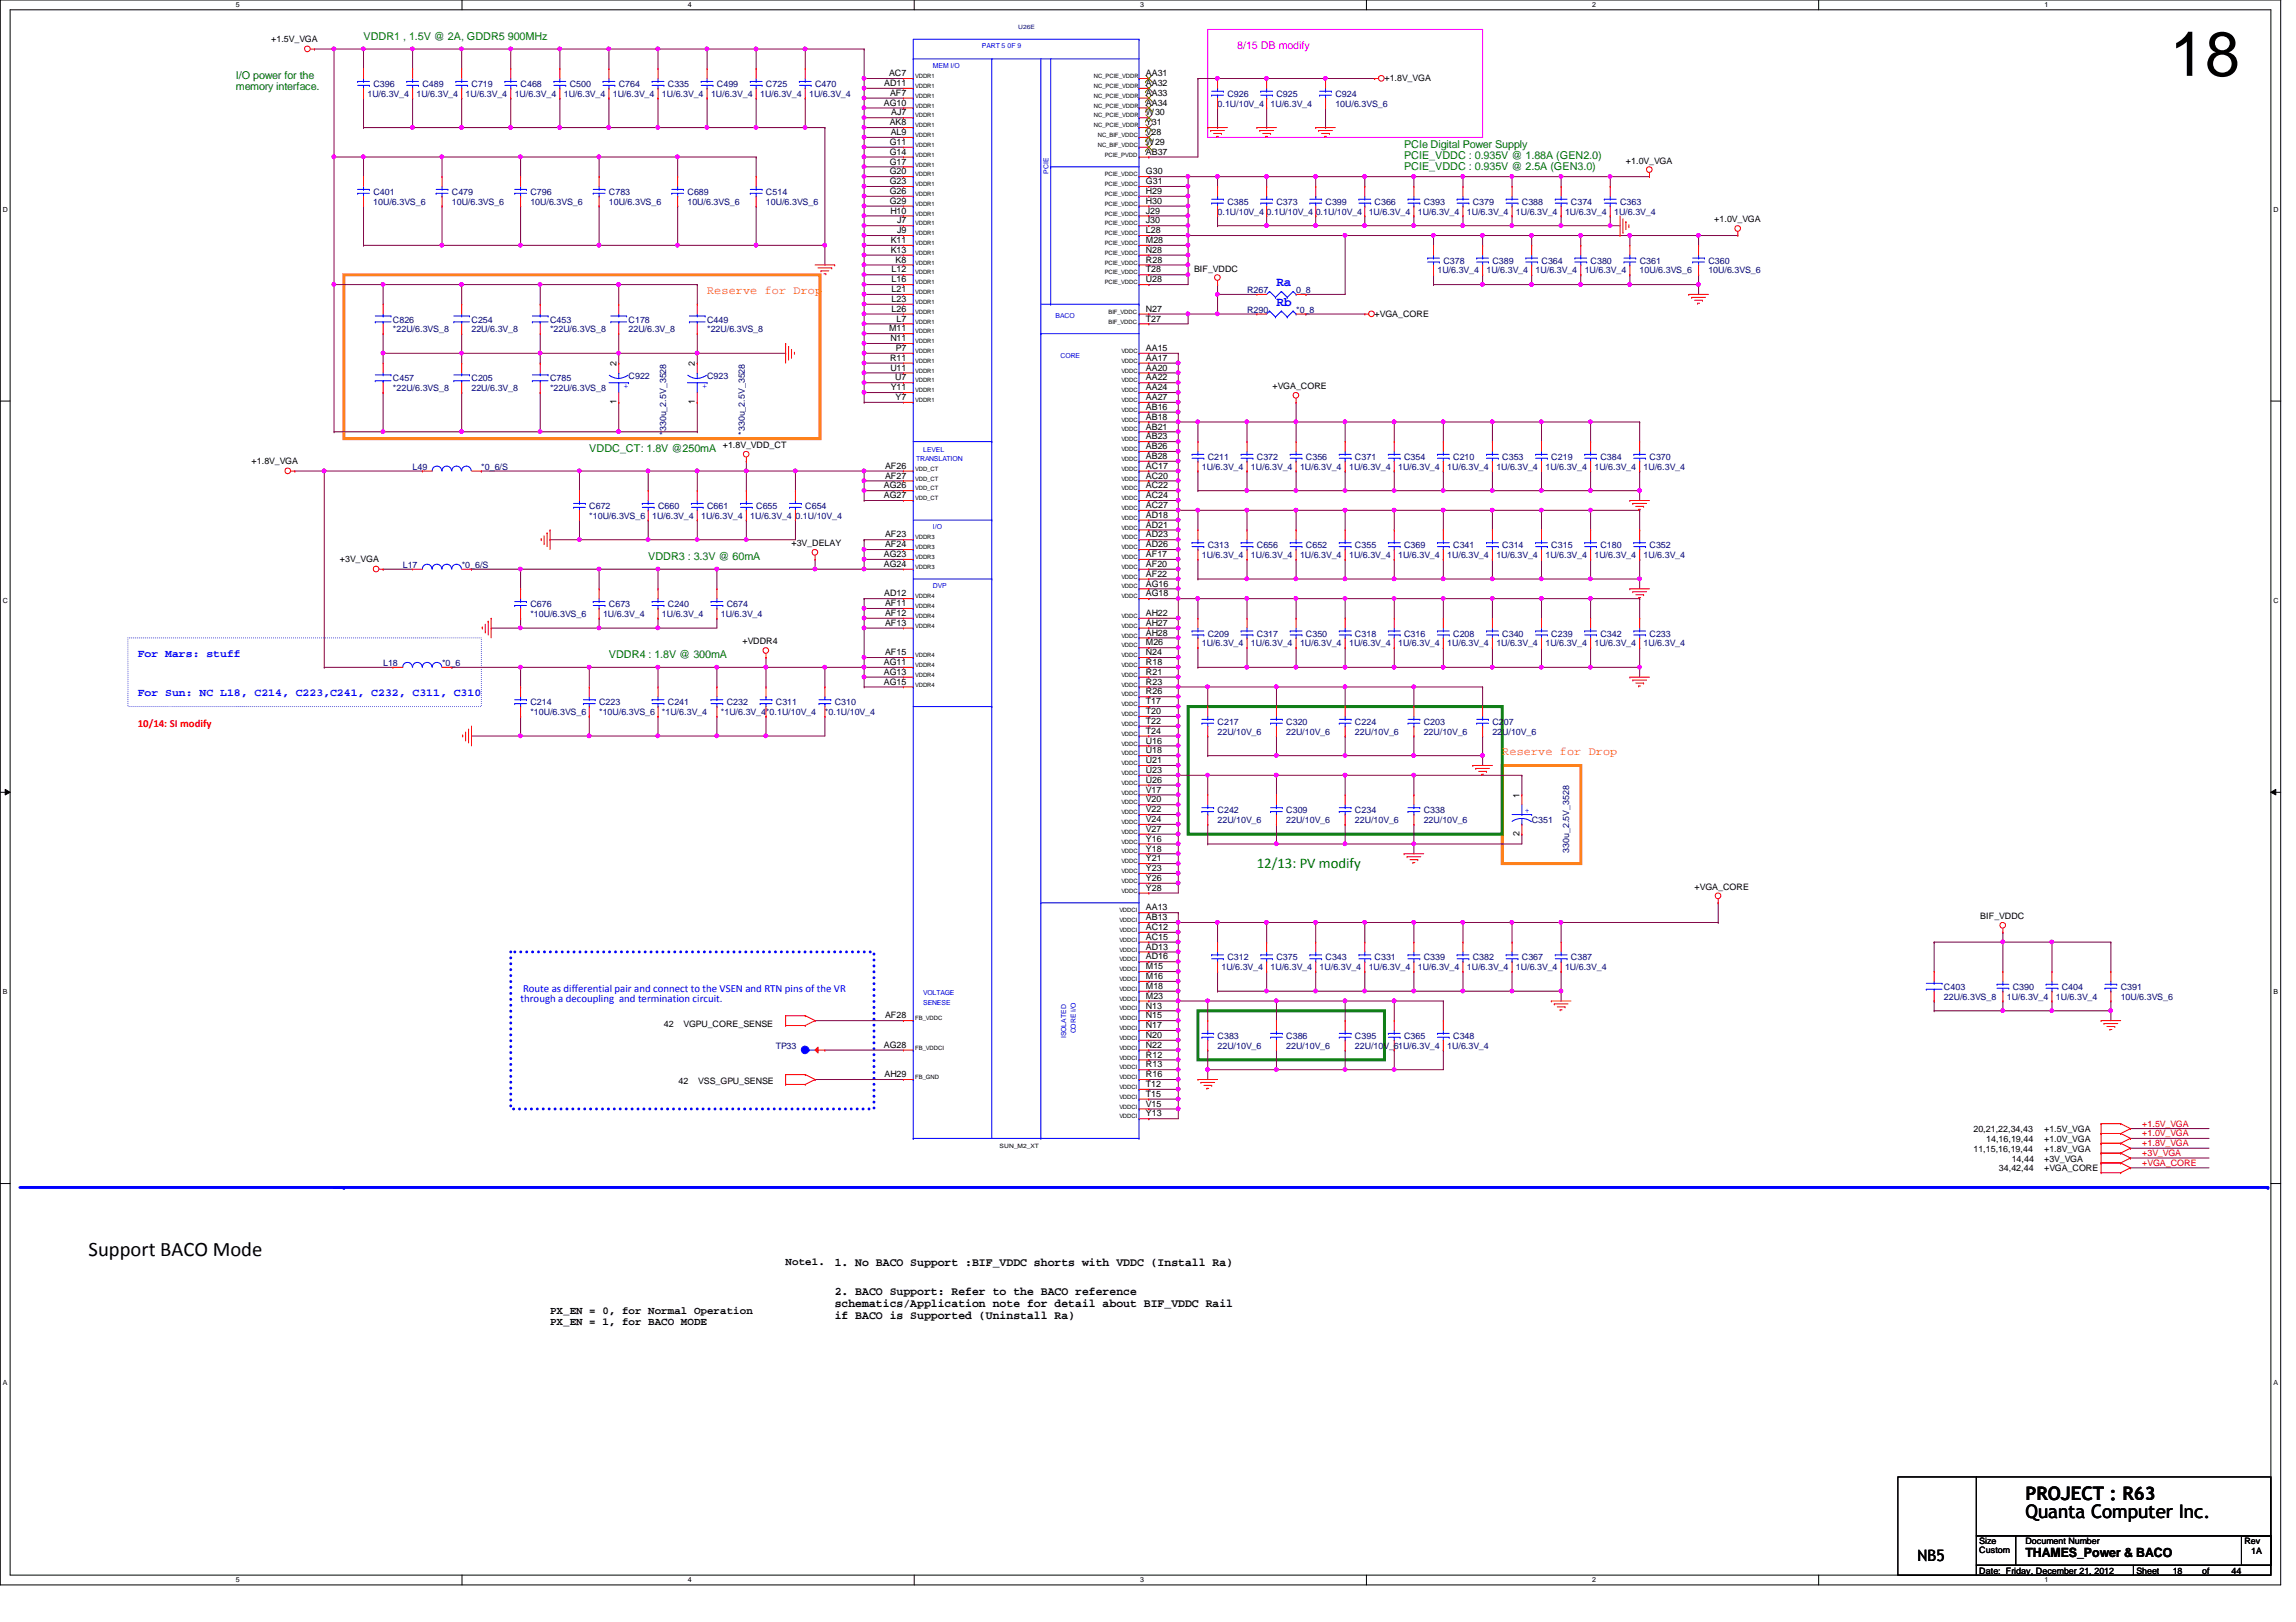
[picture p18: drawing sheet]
<svg xmlns="http://www.w3.org/2000/svg" width="297mm" height="210mm" viewBox="0 0 297 210" stroke-linecap="round" stroke-linejoin="round" font-family="sans-serif">
<defs><g id="words">
<text font-size="8.1" x="280.7" y="9.8">18</text>
<text font-size="2.7" x="11.5" y="162.6">Support BACO Mode</text>
<g font-size="2.4">
<text x="262" y="196.4">Quanta Computer Inc.</text>
<text x="262" y="194.1">PROJECT : R63</text>
</g>
<text font-size="2" x="248.1" y="202.1">NB5</text>
<text font-size="1.9" fill="#008000" x="162.6" y="112.3">12/13: PV modify</text>
<g font-size="1.7" fill="#00f">
<text x="165.1" y="39.5">Rb</text>
<text x="165.1" y="37">Ra</text>
</g>
<text font-size="1.7" x="262" y="201.5">THAMES_Power &amp; BACO</text>
<g font-size="1.5" fill="#ff8000">
<text x="91.5" y="38.1">Reserve for Drop</text>
<text x="194.3" y="97.7">Reserve for Drop</text>
</g>
<g font-size="1.5">
<text x="108" y="163.8">1. No BACO Support :BIF_VDDC shorts with VDDC (Install Ra)</text>
<text x="108" y="167.6">2. BACO Support: Refer to the BACO reference</text>
<text x="108" y="169.2">schematics/Application note for detail about BIF_VDDC Rail</text>
<text x="108" y="170.7">if BACO is Supported (Uninstall Ra)</text>
</g>
<g font-size="1.4" fill="#008000">
<text x="47" y="5.1">VDDR1 , 1.5V @ 2A, GDDR5 900MHz</text>
<text x="30.5" y="10.2">I/O power for the</text>
<text x="30.5" y="11.6">memory interface.</text>
<text x="181.7" y="19.1">PCIe Digital Power Supply</text>
<text x="181.7" y="20.5">PCIE_VDDC : 0.935V @ 1.88A (GEN2.0)</text>
<text x="181.7" y="22">PCIE_VDDC : 0.935V @ 2.5A (GEN3.0)</text>
<text x="76.2" y="58.5">VDDC_CT: 1.8V @250mA</text>
<text x="83.9" y="72.4">VDDR3 : 3.3V @ 60mA</text>
<text x="78.8" y="85.1">VDDR4 : 1.8V @ 300mA</text>
</g>
<text font-size="1.4" fill="#f0f" x="160.1" y="6.4">8/15 DB modify</text>
<g font-size="1.4" fill="#00f">
<text x="17.8" y="85">For Mars: stuff</text>
<text x="17.8" y="90">For Sun: NC L18, C214, C223,C241, C232, C311, C310</text>
<text x="67.3" y="129.7">through a decoupling and termination circuit.</text>
<text x="67.7" y="128.3">Route as differential pair and connect to the VSEN and RTN pins of the VR</text>
</g>
<text font-size="1.4" fill="#f00" x="17.8" y="94">10/14: SI modify</text>
<g font-size="1.4">
<text x="101.6" y="163.7">Note1.</text>
<text x="71.2" y="170.1">PX_EN = 0, for Normal Operation</text>
<text x="71.2" y="171.4">PX_EN = 1, for BACO MODE</text>
</g>
<g font-size="1.1">
<text x="35.1" y="5.4">+1.5V_VGA</text>
<text x="114.4" y="11.1">AD11</text>
<text x="115" y="9.9">AC7</text>
<text x="148.2" y="11.1">AA32</text>
<text x="148.2" y="9.9">AA31</text>
<text x="179.1" y="10.5">+1.8V_VGA</text>
<text x="114.3" y="13.7">AG10</text>
<text x="115.1" y="16.2">AK8</text>
<text x="115.1" y="12.4">AF7</text>
<text x="115.2" y="17.5">AL9</text>
<text x="115.3" y="14.9">AJ7</text>
<text x="148.2" y="17.5">V28</text>
<text x="148.2" y="16.2">Y31</text>
<text x="148.2" y="14.9">W30</text>
<text x="148.2" y="13.7">AA34</text>
<text x="148.2" y="12.4">AA33</text>
<text x="115.1" y="23.8">G23</text>
<text x="115.1" y="22.6">G20</text>
<text x="115.1" y="21.3">G17</text>
<text x="115.1" y="20">G14</text>
<text x="115.1" y="18.8">G11</text>
<text x="148.2" y="23.8">G31</text>
<text x="148.2" y="22.6">G30</text>
<text x="148.2" y="20">AB37</text>
<text x="148.2" y="18.8">W29</text>
<text x="210.4" y="21.2">+1.0V_VGA</text>
<text x="115.1" y="26.4">G29</text>
<text x="115.1" y="25.1">G26</text>
<text x="115.2" y="27.6">H10</text>
<text x="116.1" y="28.9">J7</text>
<text x="148.2" y="28.9">J30</text>
<text x="148.2" y="27.6">J29</text>
<text x="148.2" y="26.4">H30</text>
<text x="148.2" y="25.1">H29</text>
<text x="221.8" y="28.8">+1.0V_VGA</text>
<text x="115.2" y="32.7">K13</text>
<text x="115.2" y="31.5">K11</text>
<text x="115.4" y="35.3">L12</text>
<text x="115.9" y="34">K8</text>
<text x="116.1" y="30.2">J9</text>
<text x="148.2" y="35.3">T28</text>
<text x="148.2" y="34">R28</text>
<text x="148.2" y="32.7">N28</text>
<text x="148.2" y="31.5">M28</text>
<text x="148.2" y="30.2">L28</text>
<text x="154.5" y="35.1">BIF_VDDC</text>
<text x="115.4" y="40.3">L26</text>
<text x="115.4" y="39.1">L23</text>
<text x="115.4" y="37.8">L21</text>
<text x="115.4" y="36.5">L16</text>
<text x="116" y="41.6">L7</text>
<text x="148.2" y="41.6">T27</text>
<text x="148.2" y="40.3">N27</text>
<text x="148.2" y="36.5">U28</text>
<text x="177.8" y="41">+VGA_CORE</text>
<text x="79.8" y="47.4" transform="rotate(-90 79.8 47.4)">2</text>
<text x="89.9" y="47.4" transform="rotate(-90 89.9 47.4)">2</text>
<text x="115" y="42.9">M11</text>
<text x="115.1" y="46.7">R11</text>
<text x="115.2" y="48">U11</text>
<text x="115.2" y="44.2">N11</text>
<text x="115.9" y="45.4">P7</text>
<text x="148.2" y="48">AA20</text>
<text x="148.2" y="46.7">AA17</text>
<text x="148.2" y="45.4">AA15</text>
<text x="79.8" y="52.3" transform="rotate(-90 79.8 52.3)">1</text>
<text x="89.9" y="52.3" transform="rotate(-90 89.9 52.3)">1</text>
<text x="115.2" y="50.5">Y11</text>
<text x="115.8" y="49.2">U7</text>
<text x="115.9" y="51.8">Y7</text>
<text x="148.2" y="53">AB16</text>
<text x="148.2" y="51.8">AA27</text>
<text x="148.2" y="50.5">AA24</text>
<text x="148.2" y="49.2">AA22</text>
<text x="164.6" y="50.4">+VGA_CORE</text>
<text x="93.5" y="58">+1.8V_VDD_CT</text>
<text x="148.2" y="59.4">AB28</text>
<text x="148.2" y="58.1">AB26</text>
<text x="148.2" y="56.9">AB23</text>
<text x="148.2" y="55.6">AB21</text>
<text x="148.2" y="54.3">AB18</text>
<text x="32.6" y="60">+1.8V_VGA</text>
<text x="114.3" y="64.5">AG27</text>
<text x="114.3" y="63.2">AG26</text>
<text x="114.5" y="61.9">AF27</text>
<text x="114.5" y="60.7">AF26</text>
<text x="148.2" y="65.7">AC27</text>
<text x="148.2" y="64.5">AC24</text>
<text x="148.2" y="63.2">AC22</text>
<text x="148.2" y="61.9">AC20</text>
<text x="148.2" y="60.7">AC17</text>
<text x="102.4" y="70.7">+3V_DELAY</text>
<text x="114.5" y="70.8">AF24</text>
<text x="114.5" y="69.6">AF23</text>
<text x="148.2" y="70.8">AD26</text>
<text x="148.2" y="69.6">AD23</text>
<text x="148.2" y="68.3">AD21</text>
<text x="148.2" y="67">AD18</text>
<text x="44" y="72.7">+3V_VGA</text>
<text x="114.3" y="73.4">AG24</text>
<text x="114.3" y="72.1">AG23</text>
<text x="114.4" y="77.2">AD12</text>
<text x="148.2" y="77.2">AG18</text>
<text x="148.2" y="75.9">AG16</text>
<text x="148.2" y="74.6">AF22</text>
<text x="148.2" y="73.4">AF20</text>
<text x="148.2" y="72.1">AF17</text>
<text x="96.1" y="83.4">+VDDR4</text>
<text x="114.5" y="81">AF13</text>
<text x="114.5" y="79.7">AF12</text>
<text x="114.5" y="78.4">AF11</text>
<text x="148.2" y="83.5">M26</text>
<text x="148.2" y="82.3">AH28</text>
<text x="148.2" y="81">AH27</text>
<text x="148.2" y="79.7">AH22</text>
<text x="114.3" y="88.6">AG15</text>
<text x="114.3" y="87.3">AG13</text>
<text x="114.3" y="86.1">AG11</text>
<text x="114.5" y="84.8">AF15</text>
<text x="148.2" y="89.9">R26</text>
<text x="148.2" y="88.6">R23</text>
<text x="148.2" y="87.3">R21</text>
<text x="148.2" y="86.1">R18</text>
<text x="148.2" y="84.8">N24</text>
<text x="148.2" y="95">T24</text>
<text x="148.2" y="93.7">T22</text>
<text x="148.2" y="92.4">T20</text>
<text x="148.2" y="91.1">T17</text>
<text x="148.2" y="101.3">U26</text>
<text x="148.2" y="100">U23</text>
<text x="148.2" y="98.8">U21</text>
<text x="148.2" y="97.5">U18</text>
<text x="148.2" y="96.2">U16</text>
<text x="148.2" y="107.7">V27</text>
<text x="148.2" y="106.4">V24</text>
<text x="148.2" y="105.1">V22</text>
<text x="148.2" y="103.8">V20</text>
<text x="148.2" y="102.6">V17</text>
<text x="196.6" y="103.3" transform="rotate(-90 196.6 103.3)">1</text>
<text x="148.2" y="112.7">Y23</text>
<text x="148.2" y="111.5">Y21</text>
<text x="148.2" y="110.2">Y18</text>
<text x="148.2" y="108.9">Y16</text>
<text x="196.6" y="108.2" transform="rotate(-90 196.6 108.2)">2</text>
<text x="148.2" y="119.1">AB13</text>
<text x="148.2" y="117.8">AA13</text>
<text x="148.2" y="115.3">Y28</text>
<text x="148.2" y="114">Y26</text>
<text x="219.2" y="115.1">+VGA_CORE</text>
<text x="256.2" y="119">BIF_VDDC</text>
<text x="148.2" y="125.4">M15</text>
<text x="148.2" y="124.2">AD16</text>
<text x="148.2" y="122.9">AD13</text>
<text x="148.2" y="121.6">AC15</text>
<text x="148.2" y="120.4">AC12</text>
<text x="114.5" y="131.8">AF28</text>
<text x="148.2" y="131.8">N15</text>
<text x="148.2" y="130.5">N13</text>
<text x="148.2" y="129.2">M23</text>
<text x="148.2" y="128">M18</text>
<text x="148.2" y="126.7">M16</text>
<text x="85.9" y="132.9">42</text>
<text x="88.4" y="132.9">VGPU_CORE_SENSE</text>
<text x="114.3" y="135.6">AG28</text>
<text x="148.2" y="136.9">R12</text>
<text x="148.2" y="135.6">N22</text>
<text x="148.2" y="134.3">N20</text>
<text x="148.2" y="133.1">N17</text>
<text x="87.8" y="140.3">42</text>
<text x="90.3" y="140.3">VSS_GPU_SENSE</text>
<text x="114.4" y="139.4">AH29</text>
<text x="148.2" y="143.2">V15</text>
<text x="148.2" y="141.9">T15</text>
<text x="148.2" y="140.7">T12</text>
<text x="148.2" y="139.4">R16</text>
<text x="148.2" y="138.1">R13</text>
<text x="148.2" y="144.5">Y13</text>
<text x="255.3" y="149.1">11,15,16,19,44</text>
<text x="255.3" y="146.5">20,21,22,34,43</text>
<text x="257" y="147.8">14,16,19,44</text>
<text x="264.5" y="149.1">+1.8V_VGA</text>
<text x="264.5" y="147.8">+1.0V_VGA</text>
<text x="264.5" y="146.5">+1.5V_VGA</text>
<text x="258.6" y="151.6">34,42,44</text>
<text x="260.3" y="150.3">14,44</text>
<text x="264.5" y="150.3">+3V_VGA</text>
<text x="264.5" y="151.6">+VGA_CORE</text>
<text x="256.1" y="203.7">Date: Friday, December 21, 2012</text>
<text x="256.1" y="201">Custom</text>
<text x="256.1" y="199.9">Size</text>
<text x="262" y="199.9">Document Number</text>
<text x="276.4" y="203.7">Sheet</text>
<text x="281.1" y="203.7">18</text>
<text x="284.9" y="203.7">of</text>
<text x="288.7" y="203.7">44</text>
<text x="290.4" y="199.9">Rev</text>
<text x="291.3" y="201.1">1A</text>
</g>
<g font-size="1.1" fill="#000080">
<text x="48.3" y="11.3">C396</text>
<text x="54.6" y="11.3">C489</text>
<text x="61" y="11.3">C719</text>
<text x="67.3" y="11.3">C468</text>
<text x="73.7" y="11.3">C500</text>
<text x="80" y="11.3">C764</text>
<text x="86.4" y="11.3">C335</text>
<text x="92.7" y="11.3">C499</text>
<text x="99.1" y="11.3">C725</text>
<text x="105.4" y="11.3">C470</text>
<text x="47.5" y="12.5">1U/6.3V_4</text>
<text x="53.9" y="12.5">1U/6.3V_4</text>
<text x="60.2" y="12.5">1U/6.3V_4</text>
<text x="66.6" y="12.5">1U/6.3V_4</text>
<text x="72.9" y="12.5">1U/6.3V_4</text>
<text x="79.3" y="12.5">1U/6.3V_4</text>
<text x="85.6" y="12.5">1U/6.3V_4</text>
<text x="92" y="12.5">1U/6.3V_4</text>
<text x="98.3" y="12.5">1U/6.3V_4</text>
<text x="104.7" y="12.5">1U/6.3V_4</text>
<text x="157.5" y="13.8">0.1U/10V_4</text>
<text x="158.8" y="12.5">C926</text>
<text x="164.4" y="13.8">1U/6.3V_4</text>
<text x="165.1" y="12.5">C925</text>
<text x="172.8" y="13.8">10U/6.3VS_6</text>
<text x="172.8" y="12.5">C924</text>
<text x="48.3" y="26.5">10U/6.3VS_6</text>
<text x="48.3" y="25.2">C401</text>
<text x="58.5" y="26.5">10U/6.3VS_6</text>
<text x="58.5" y="25.2">C479</text>
<text x="68.6" y="26.5">10U/6.3VS_6</text>
<text x="68.6" y="25.2">C796</text>
<text x="78.8" y="26.5">10U/6.3VS_6</text>
<text x="78.8" y="25.2">C783</text>
<text x="88.9" y="26.5">10U/6.3VS_6</text>
<text x="88.9" y="25.2">C689</text>
<text x="99.1" y="26.5">10U/6.3VS_6</text>
<text x="99.1" y="25.2">C514</text>
<text x="157.5" y="27.8">0.1U/10V_4</text>
<text x="158.8" y="26.5">C385</text>
<text x="163.9" y="27.8">0.1U/10V_4</text>
<text x="165.1" y="26.5">C373</text>
<text x="170.2" y="27.8">0.1U/10V_4</text>
<text x="171.5" y="26.5">C399</text>
<text x="177.1" y="27.8">1U/6.3V_4</text>
<text x="177.8" y="26.5">C366</text>
<text x="183.4" y="27.8">1U/6.3V_4</text>
<text x="184.2" y="26.5">C393</text>
<text x="189.8" y="27.8">1U/6.3V_4</text>
<text x="190.5" y="26.5">C379</text>
<text x="196.1" y="27.8">1U/6.3V_4</text>
<text x="196.9" y="26.5">C388</text>
<text x="202.5" y="27.8">1U/6.3V_4</text>
<text x="203.2" y="26.5">C374</text>
<text x="208.8" y="27.8">1U/6.3V_4</text>
<text x="209.6" y="26.5">C363</text>
<text x="186" y="35.4">1U/6.3V_4</text>
<text x="186.7" y="34.1">C378</text>
<text x="192.3" y="35.4">1U/6.3V_4</text>
<text x="193.1" y="34.1">C389</text>
<text x="198.7" y="35.4">1U/6.3V_4</text>
<text x="199.4" y="34.1">C364</text>
<text x="205" y="35.4">1U/6.3V_4</text>
<text x="205.8" y="34.1">C380</text>
<text x="212.1" y="35.4">10U/6.3VS_6</text>
<text x="212.1" y="34.1">C361</text>
<text x="221" y="35.4">10U/6.3VS_6</text>
<text x="221" y="34.1">C360</text>
<text x="50.8" y="41.7">C826</text>
<text x="61" y="41.7">C254</text>
<text x="71.2" y="41.7">C453</text>
<text x="81.3" y="41.7">C178</text>
<text x="91.5" y="41.7">C449</text>
<text x="161.3" y="40.5">R290</text>
<text x="161.3" y="37.9">R267</text>
<text x="167.7" y="40.5">*0_8</text>
<text x="167.7" y="37.9">0_8</text>
<text x="50.8" y="43">*22U/6.3VS_8</text>
<text x="61" y="43">22U/6.3V_8</text>
<text x="71.2" y="43">*22U/6.3VS_8</text>
<text x="81.3" y="43">22U/6.3V_8</text>
<text x="91.5" y="43">*22U/6.3VS_8</text>
<text x="50.8" y="50.6">*22U/6.3VS_8</text>
<text x="50.8" y="49.4">C457</text>
<text x="61" y="50.6">22U/6.3V_8</text>
<text x="61" y="49.4">C205</text>
<text x="71.2" y="50.6">*22U/6.3VS_8</text>
<text x="71.2" y="49.4">C785</text>
<text x="81.3" y="49.1">C922</text>
<text x="91.5" y="49.1">C923</text>
<text x="86.2" y="56.3" transform="rotate(-90 86.2 56.3)">*</text>
<text x="86.2" y="55.8" transform="rotate(-90 86.2 55.8)">330u_2.5V_3528</text>
<text x="96.3" y="56.3" transform="rotate(-90 96.3 56.3)">*330u_2.5V_3528</text>
<text x="156.2" y="59.5">C211</text>
<text x="162.6" y="59.5">C372</text>
<text x="168.9" y="59.5">C356</text>
<text x="175.3" y="59.5">C371</text>
<text x="181.6" y="59.5">C354</text>
<text x="188" y="59.5">C210</text>
<text x="194.3" y="59.5">C353</text>
<text x="200.7" y="59.5">C219</text>
<text x="207" y="59.5">C384</text>
<text x="213.4" y="59.5">C370</text>
<text x="53.4" y="60.8">L49</text>
<text x="62.3" y="60.8">*0_6/S</text>
<text x="76.2" y="65.9">C672</text>
<text x="85.1" y="65.9">C660</text>
<text x="91.5" y="65.9">C661</text>
<text x="97.8" y="65.9">C655</text>
<text x="104.2" y="65.9">C654</text>
<text x="155.5" y="60.8">1U/6.3V_4</text>
<text x="161.8" y="60.8">1U/6.3V_4</text>
<text x="168.2" y="60.8">1U/6.3V_4</text>
<text x="174.5" y="60.8">1U/6.3V_4</text>
<text x="180.9" y="60.8">1U/6.3V_4</text>
<text x="187.2" y="60.8">1U/6.3V_4</text>
<text x="193.6" y="60.8">1U/6.3V_4</text>
<text x="199.9" y="60.8">1U/6.3V_4</text>
<text x="206.3" y="60.8">1U/6.3V_4</text>
<text x="212.6" y="60.8">1U/6.3V_4</text>
<text x="76.2" y="67.1">*10U/6.3VS_6</text>
<text x="84.4" y="67.1">1U/6.3V_4</text>
<text x="90.7" y="67.1">1U/6.3V_4</text>
<text x="97.1" y="67.1">1U/6.3V_4</text>
<text x="102.9" y="67.1">0.1U/10V_4</text>
<text x="156.2" y="71">C313</text>
<text x="162.6" y="71">C656</text>
<text x="168.9" y="71">C652</text>
<text x="175.3" y="71">C355</text>
<text x="181.6" y="71">C369</text>
<text x="188" y="71">C341</text>
<text x="194.3" y="71">C314</text>
<text x="200.7" y="71">C315</text>
<text x="207" y="71">C180</text>
<text x="213.4" y="71">C352</text>
<text x="52.1" y="73.5">L17</text>
<text x="59.7" y="73.5">*0_6/S</text>
<text x="155.5" y="72.2">1U/6.3V_4</text>
<text x="161.8" y="72.2">1U/6.3V_4</text>
<text x="168.2" y="72.2">1U/6.3V_4</text>
<text x="174.5" y="72.2">1U/6.3V_4</text>
<text x="180.9" y="72.2">1U/6.3V_4</text>
<text x="187.2" y="72.2">1U/6.3V_4</text>
<text x="193.6" y="72.2">1U/6.3V_4</text>
<text x="199.9" y="72.2">1U/6.3V_4</text>
<text x="206.3" y="72.2">1U/6.3V_4</text>
<text x="212.6" y="72.2">1U/6.3V_4</text>
<text x="68.6" y="79.8">*10U/6.3VS_6</text>
<text x="68.6" y="78.6">C676</text>
<text x="78" y="79.8">1U/6.3V_4</text>
<text x="78.8" y="78.6">C673</text>
<text x="85.6" y="79.8">1U/6.3V_4</text>
<text x="86.4" y="78.6">C240</text>
<text x="93.3" y="79.8">1U/6.3V_4</text>
<text x="94" y="78.6">C674</text>
<text x="155.5" y="83.7">1U/6.3V_4</text>
<text x="156.2" y="82.4">C209</text>
<text x="161.8" y="83.7">1U/6.3V_4</text>
<text x="162.6" y="82.4">C317</text>
<text x="168.2" y="83.7">1U/6.3V_4</text>
<text x="168.9" y="82.4">C350</text>
<text x="174.5" y="83.7">1U/6.3V_4</text>
<text x="175.3" y="82.4">C318</text>
<text x="180.9" y="83.7">1U/6.3V_4</text>
<text x="181.6" y="82.4">C316</text>
<text x="187.2" y="83.7">1U/6.3V_4</text>
<text x="188" y="82.4">C208</text>
<text x="193.6" y="83.7">1U/6.3V_4</text>
<text x="194.3" y="82.4">C340</text>
<text x="199.9" y="83.7">1U/6.3V_4</text>
<text x="200.7" y="82.4">C239</text>
<text x="206.3" y="83.7">1U/6.3V_4</text>
<text x="207" y="82.4">C342</text>
<text x="212.6" y="83.7">1U/6.3V_4</text>
<text x="213.4" y="82.4">C233</text>
<text x="49.6" y="86.2">L18</text>
<text x="57.2" y="86.2">*0_6</text>
<text x="68.6" y="92.5">*10U/6.3VS_6</text>
<text x="68.6" y="91.3">C214</text>
<text x="77.5" y="92.5">*10U/6.3VS_6</text>
<text x="77.5" y="91.3">C223</text>
<text x="85.6" y="92.5">*1U/6.3V_4</text>
<text x="86.4" y="91.3">C241</text>
<text x="93.3" y="92.5">*1U/6.3V_4*0.1U/10V_4</text>
<text x="94" y="91.3">C232</text>
<text x="100.4" y="91.3">C311</text>
<text x="106.7" y="92.5">*0.1U/10V_4</text>
<text x="108" y="91.3">C310</text>
<text x="157.5" y="95.1">22U/10V_6</text>
<text x="157.5" y="93.8">C217</text>
<text x="166.4" y="95.1">22U/10V_6</text>
<text x="166.4" y="93.8">C320</text>
<text x="175.3" y="95.1">22U/10V_6</text>
<text x="175.3" y="93.8">C224</text>
<text x="184.2" y="95.1">22U/10V_6</text>
<text x="184.2" y="93.8">C203</text>
<text x="193.1" y="95.1">22U/10V_6</text>
<text x="193.1" y="93.8">C207</text>
<text x="157.5" y="106.5">22U/10V_6</text>
<text x="157.5" y="105.2">C242</text>
<text x="166.4" y="106.5">22U/10V_6</text>
<text x="166.4" y="105.2">C309</text>
<text x="175.3" y="106.5">22U/10V_6</text>
<text x="175.3" y="105.2">C234</text>
<text x="184.2" y="106.5">22U/10V_6</text>
<text x="184.2" y="105.2">C338</text>
<text x="198.2" y="106.5">C351</text>
<text x="203" y="110.4" transform="rotate(-90 203 110.4)">330u_2.5V_3528</text>
<text x="158" y="125.6">1U/6.3V_4</text>
<text x="158.8" y="124.3">C312</text>
<text x="164.4" y="125.6">1U/6.3V_4</text>
<text x="165.1" y="124.3">C375</text>
<text x="170.7" y="125.6">1U/6.3V_4</text>
<text x="171.5" y="124.3">C343</text>
<text x="177.1" y="125.6">1U/6.3V_4</text>
<text x="177.8" y="124.3">C331</text>
<text x="183.4" y="125.6">1U/6.3V_4</text>
<text x="184.2" y="124.3">C339</text>
<text x="189.8" y="125.6">1U/6.3V_4</text>
<text x="190.5" y="124.3">C382</text>
<text x="196.1" y="125.6">1U/6.3V_4</text>
<text x="196.9" y="124.3">C367</text>
<text x="202.5" y="125.6">1U/6.3V_4</text>
<text x="203.2" y="124.3">C387</text>
<text x="251.5" y="129.4">22U/6.3VS_8</text>
<text x="251.5" y="128.1">C403</text>
<text x="259.6" y="129.4">1U/6.3V_4</text>
<text x="260.4" y="128.1">C390</text>
<text x="266" y="129.4">1U/6.3V_4</text>
<text x="266.7" y="128.1">C404</text>
<text x="274.4" y="129.4">10U/6.3VS_6</text>
<text x="274.4" y="128.1">C391</text>
<text x="100.4" y="135.7">TP33</text>
<text x="157.5" y="135.7">22U/10V_6</text>
<text x="157.5" y="134.5">C383</text>
<text x="166.4" y="135.7">22U/10V_6</text>
<text x="166.4" y="134.5">C386</text>
<text x="175.3" y="135.7">22U/10V_61U/6.3V_4</text>
<text x="175.3" y="134.5">C395</text>
<text x="181.6" y="134.5">C365</text>
<text x="187.2" y="135.7">1U/6.3V_4</text>
<text x="188" y="134.5">C348</text>
</g>
<g font-size="1.1" fill="#00f">
<text x="81.3" y="49.7" transform="rotate(180 81.3 49.7)">+</text>
<text x="91.5" y="49.7" transform="rotate(180 91.5 49.7)">+</text>
<text x="197.3" y="105.2">+</text>
</g>
<g font-size="1.1" fill="#f00">
<text x="277.2" y="149.6">+3V_VGA</text>
<text x="277.2" y="148.3">+1.8V_VGA</text>
<text x="277.2" y="147.1">+1.0V_VGA</text>
<text x="277.2" y="145.8">+1.5V_VGA</text>
<text x="277.2" y="150.9">+VGA_CORE</text>
</g>
<g font-size=".9">
<text x="30.5" y=".9">5</text>
<text x="89" y=".9">4</text>
<text x="147.5" y=".9">3</text>
<text x="206" y=".9">2</text>
<text x="264.5" y=".9">1</text>
<text x=".4" y="27.4">D</text>
<text x="294.1" y="27.4">D</text>
<text x=".4" y="78">C</text>
<text x="294.1" y="78">C</text>
<text x=".4" y="128.7">B</text>
<text x="294.1" y="128.7">B</text>
<text x=".4" y="179.3">A</text>
<text x="294.1" y="179.3">A</text>
<text x="30.5" y="204.8">5</text>
<text x="89" y="204.8">4</text>
<text x="147.5" y="204.8">3</text>
<text x="206" y="204.8">2</text>
<text x="264.5" y="204.8">1</text>
</g>
<g font-size=".9" fill="#00f">
<text x="120.7" y="8.8">MEM I/O</text>
<text x="127" y="6.3">PART 5 0F 9</text>
<text x="135.6" y="22.5" transform="rotate(-90 135.6 22.5)">PCIE</text>
<text x="136.6" y="41.2">BACO</text>
<text x="137.2" y="46.3">CORE</text>
<text x="118.5" y="59.6">TRANSLATION</text>
<text x="119.4" y="58.5">LEVEL</text>
<text x="120.7" y="68.5">I/O</text>
<text x="120.7" y="76.1">DVP</text>
<text x="119.4" y="130.1">SENESE</text>
<text x="119.4" y="128.8">VOLTAGE</text>
<text x="137.9" y="134.4" transform="rotate(-90 137.9 134.4)">ISOLATED</text>
<text x="139.2" y="133.7" transform="rotate(-90 139.2 133.7)">CORE I/O</text>
</g>
<text font-size=".8" fill="#000080" x="131.7" y="3.8">U26E</text>
<g font-size=".8">
<text x="118.4" y="11.4">VDDR1</text>
<text x="118.4" y="10.1">VDDR1</text>
<text x="141.5" y="11.4">NC_PCIE_VDDR</text>
<text x="141.5" y="10.1">NC_PCIE_VDDR</text>
<text x="118.4" y="17.7">VDDR1</text>
<text x="118.4" y="16.5">VDDR1</text>
<text x="118.4" y="15.2">VDDR1</text>
<text x="118.4" y="13.9">VDDR1</text>
<text x="118.4" y="12.7">VDDR1</text>
<text x="141.5" y="16.5">NC_PCIE_VDDR</text>
<text x="141.5" y="15.2">NC_PCIE_VDDR</text>
<text x="141.5" y="13.9">NC_PCIE_VDDR</text>
<text x="141.5" y="12.7">NC_PCIE_VDDR</text>
<text x="142" y="17.7">NC_BIF_VDDC</text>
<text x="118.4" y="22.8">VDDR1</text>
<text x="118.4" y="21.5">VDDR1</text>
<text x="118.4" y="20.3">VDDR1</text>
<text x="118.4" y="19">VDDR1</text>
<text x="142" y="19">NC_BIF_VDDC</text>
<text x="142.9" y="22.8">PCIE_VDDC</text>
<text x="142.9" y="20.3">PCIE_PVDD</text>
<text x="118.4" y="29.2">VDDR1</text>
<text x="118.4" y="27.9">VDDR1</text>
<text x="118.4" y="26.6">VDDR1</text>
<text x="118.4" y="25.4">VDDR1</text>
<text x="118.4" y="24.1">VDDR1</text>
<text x="142.9" y="29.2">PCIE_VDDC</text>
<text x="142.9" y="27.9">PCIE_VDDC</text>
<text x="142.9" y="26.6">PCIE_VDDC</text>
<text x="142.9" y="25.4">PCIE_VDDC</text>
<text x="142.9" y="24.1">PCIE_VDDC</text>
<text x="118.4" y="35.5">VDDR1</text>
<text x="118.4" y="34.2">VDDR1</text>
<text x="118.4" y="33">VDDR1</text>
<text x="118.4" y="31.7">VDDR1</text>
<text x="118.4" y="30.4">VDDR1</text>
<text x="142.9" y="35.5">PCIE_VDDC</text>
<text x="142.9" y="34.2">PCIE_VDDC</text>
<text x="142.9" y="33">PCIE_VDDC</text>
<text x="142.9" y="31.7">PCIE_VDDC</text>
<text x="142.9" y="30.4">PCIE_VDDC</text>
<text x="118.4" y="41.9">VDDR1</text>
<text x="118.4" y="40.6">VDDR1</text>
<text x="118.4" y="39.3">VDDR1</text>
<text x="118.4" y="38.1">VDDR1</text>
<text x="118.4" y="36.8">VDDR1</text>
<text x="142.9" y="36.8">PCIE_VDDC</text>
<text x="143.4" y="41.9">BIF_VDDC</text>
<text x="143.4" y="40.6">BIF_VDDC</text>
<text x="118.4" y="46.9">VDDR1</text>
<text x="118.4" y="45.7">VDDR1</text>
<text x="118.4" y="44.4">VDDR1</text>
<text x="118.4" y="43.1">VDDR1</text>
<text x="145.1" y="46.9">VDDC</text>
<text x="145.1" y="45.7">VDDC</text>
<text x="118.4" y="52">VDDR1</text>
<text x="118.4" y="50.8">VDDR1</text>
<text x="118.4" y="49.5">VDDR1</text>
<text x="118.4" y="48.2">VDDR1</text>
<text x="145.1" y="53.3">VDDC</text>
<text x="145.1" y="52">VDDC</text>
<text x="145.1" y="50.8">VDDC</text>
<text x="145.1" y="49.5">VDDC</text>
<text x="145.1" y="48.2">VDDC</text>
<text x="145.1" y="59.6">VDDC</text>
<text x="145.1" y="58.4">VDDC</text>
<text x="145.1" y="57.1">VDDC</text>
<text x="145.1" y="55.8">VDDC</text>
<text x="145.1" y="54.6">VDDC</text>
<text x="118.4" y="64.7">VDD_CT</text>
<text x="118.4" y="63.5">VDD_CT</text>
<text x="118.4" y="62.2">VDD_CT</text>
<text x="118.4" y="60.9">VDD_CT</text>
<text x="145.1" y="66">VDDC</text>
<text x="145.1" y="64.7">VDDC</text>
<text x="145.1" y="63.5">VDDC</text>
<text x="145.1" y="62.2">VDDC</text>
<text x="145.1" y="60.9">VDDC</text>
<text x="118.4" y="71.1">VDDR3</text>
<text x="118.4" y="69.8">VDDR3</text>
<text x="145.1" y="71.1">VDDC</text>
<text x="145.1" y="69.8">VDDC</text>
<text x="145.1" y="68.5">VDDC</text>
<text x="145.1" y="67.3">VDDC</text>
<text x="118.4" y="77.4">VDDR4</text>
<text x="118.4" y="73.6">VDDR3</text>
<text x="118.4" y="72.3">VDDR3</text>
<text x="145.1" y="77.4">VDDC</text>
<text x="145.1" y="76.2">VDDC</text>
<text x="145.1" y="74.9">VDDC</text>
<text x="145.1" y="73.6">VDDC</text>
<text x="145.1" y="72.3">VDDC</text>
<text x="118.4" y="81.2">VDDR4</text>
<text x="118.4" y="80">VDDR4</text>
<text x="118.4" y="78.7">VDDR4</text>
<text x="145.1" y="83.8">VDDC</text>
<text x="145.1" y="82.5">VDDC</text>
<text x="145.1" y="81.2">VDDC</text>
<text x="145.1" y="80">VDDC</text>
<text x="118.4" y="88.9">VDDR4</text>
<text x="118.4" y="87.6">VDDR4</text>
<text x="118.4" y="86.3">VDDR4</text>
<text x="118.4" y="85">VDDR4</text>
<text x="145.1" y="88.9">VDDC</text>
<text x="145.1" y="87.6">VDDC</text>
<text x="145.1" y="86.3">VDDC</text>
<text x="145.1" y="85">VDDC</text>
<text x="145.1" y="95.2">VDDC</text>
<text x="145.1" y="93.9">VDDC</text>
<text x="145.1" y="92.7">VDDC</text>
<text x="145.1" y="91.4">VDDC</text>
<text x="145.1" y="90.1">VDDC</text>
<text x="145.1" y="101.6">VDDC</text>
<text x="145.1" y="100.3">VDDC</text>
<text x="145.1" y="99">VDDC</text>
<text x="145.1" y="97.7">VDDC</text>
<text x="145.1" y="96.5">VDDC</text>
<text x="145.1" y="107.9">VDDC</text>
<text x="145.1" y="106.6">VDDC</text>
<text x="145.1" y="105.4">VDDC</text>
<text x="145.1" y="104.1">VDDC</text>
<text x="145.1" y="102.8">VDDC</text>
<text x="145.1" y="113">VDDC</text>
<text x="145.1" y="111.7">VDDC</text>
<text x="145.1" y="110.4">VDDC</text>
<text x="145.1" y="109.2">VDDC</text>
<text x="144.8" y="119.3">VDDCI</text>
<text x="144.8" y="118.1">VDDCI</text>
<text x="145.1" y="115.5">VDDC</text>
<text x="145.1" y="114.3">VDDC</text>
<text x="144.8" y="125.7">VDDCI</text>
<text x="144.8" y="124.4">VDDCI</text>
<text x="144.8" y="123.1">VDDCI</text>
<text x="144.8" y="121.9">VDDCI</text>
<text x="144.8" y="120.6">VDDCI</text>
<text x="144.8" y="130.8">VDDCI</text>
<text x="144.8" y="129.5">VDDCI</text>
<text x="144.8" y="128.2">VDDCI</text>
<text x="144.8" y="127">VDDCI</text>
<text x="118.4" y="135.8">FB_VDDCI</text>
<text x="118.4" y="132">FB_VDDC</text>
<text x="144.8" y="137.1">VDDCI</text>
<text x="144.8" y="135.8">VDDCI</text>
<text x="144.8" y="134.6">VDDCI</text>
<text x="144.8" y="133.3">VDDCI</text>
<text x="144.8" y="132">VDDCI</text>
<text x="118.4" y="139.7">FB_GND</text>
<text x="144.8" y="143.5">VDDCI</text>
<text x="144.8" y="142.2">VDDCI</text>
<text x="144.8" y="140.9">VDDCI</text>
<text x="144.8" y="139.7">VDDCI</text>
<text x="144.8" y="138.4">VDDCI</text>
<text x="129.3" y="148.5">SUN_M2_XT</text>
<text x="144.8" y="144.7">VDDCI</text>
</g>
</g></defs>
<path d="M0 0h295.1v205.1h-295.1zM1.3 1.3h292.5v202.5h-292.5z" fill="none" stroke="#000" stroke-width=".13"/>
<g fill="#fff">
<path d="M30.5 .1h.5v1h-.5z"/>
<path d="M30.5 204h.5v1h-.5z"/>
</g>
<path d="M59.8 0v1.3M59.8 203.8v1.3" fill="none" stroke="#000" stroke-width=".13"/>
<g fill="#fff">
<path d="M89 .1h.5v1h-.5z"/>
<path d="M89 204h.5v1h-.5z"/>
</g>
<path d="M118.3 0v1.3M118.3 203.8v1.3" fill="none" stroke="#000" stroke-width=".13"/>
<g fill="#fff">
<path d="M147.5 .1h.5v1h-.5z"/>
<path d="M147.5 204h.5v1h-.5z"/>
</g>
<path d="M176.8 0v1.3M176.8 203.8v1.3" fill="none" stroke="#000" stroke-width=".13"/>
<g fill="#fff">
<path d="M206 .1h.5v1h-.5z"/>
<path d="M206 204h.5v1h-.5z"/>
</g>
<path d="M235.3 0v1.3M235.3 203.8v1.3" fill="none" stroke="#000" stroke-width=".13"/>
<g fill="#fff">
<path d="M264.5 .1h.5v1h-.5z"/>
<path d="M264.5 204h.5v1h-.5z"/>
<path d="M.4 26.6h.6v1h-.6z"/>
<path d="M294.1 26.6h.7v1h-.7z"/>
<path d="M.4 77.2h.6v1h-.6z"/>
<path d="M294.1 77.2h.7v1h-.7z"/>
</g>
<path d="M0 51.9h1.3M293.8 51.9h1.3" fill="none" stroke="#000" stroke-width=".13"/>
<g fill="#fff">
<path d="M.4 127.8h.6v1.1h-.6z"/>
<path d="M294.1 127.8h.6v1.1h-.6z"/>
</g>
<path d="M0 102.5h1.3M.7 102.2l.6 .3-.6 .4zM293.8 102.5l.6-.3v.7zM293.8 102.5h1.3" fill="none" stroke="#000" stroke-width=".13"/>
<path d="M.7 102.2l.6 .3-.6 .4zM293.8 102.5l.6-.3v.7z" fill="#000"/>
<g fill="#fff">
<path d="M.4 178.5h.5v1h-.5z"/>
<path d="M294.1 178.5h.6v1h-.6z"/>
</g>
<path d="M0 153.2h1.3M293.8 153.2h1.3" fill="none" stroke="#000" stroke-width=".13"/>
<path d="M194.3 99.1h10.2v12.7h-10.2z" fill="none" stroke="#ff8000" stroke-width=".38"/>
<path d="M43.2 153.7h250.2" fill="none" stroke="#00f" stroke-width=".38"/>
<circle cx="293.4" cy="153.7" r=".19" fill="#00f"/>
<path d="M2.6 153.7h41.9" fill="none" stroke="#00f" stroke-width=".38"/>
<circle cx="44.5" cy="153.7" r=".19" fill="#00f"/>
<path d="M44.5 35.6h61.6v21.2h-61.6z" fill="none" stroke="#ff8000" stroke-width=".38"/>
<path d="M66.1 123.2h47v20.3h-47z" fill="none" stroke="#00f" stroke-width=".38" stroke-dasharray="0 .8"/>
<path d="M156.2 3.8h35.6v14h-35.6z" fill="none" stroke="#f0f" stroke-width=".13"/>
<path d="M16.5 82.5h45.8v8.9h-45.8z" fill="none" stroke="#00f" stroke-width=".13" stroke-dasharray="0 .3"/>
<path d="M153.7 91.4h40.6v16.5h-40.6zM155 130.8h24.1v6.4h-24.1z" fill="none" stroke="#008000" stroke-width=".38"/>
<g fill="none" stroke="#800040" stroke-width=".13">
<path d="M111.8 10.2h.1M111.8 11.4h.1M111.8 12.7h.1M111.8 14h.1M111.8 15.2h.1M111.8 16.5h.1M111.8 17.8h.1M111.8 10.2h5.1M111.8 11.4h5.1M111.8 12.7h5.1M111.8 14h5.1M111.8 15.2h5.1"/>
<path d="M111.8 16.5h5.1M111.8 17.8h5.1"/>
</g>
<path d="M111.6 17.6h.3l.1 .1-.1 .2-.1 .1-.2-.1z" fill-rule="evenodd" fill="#f0f"/>
<path d="M111.6 17.6h.3l.1 .1-.1 .2-.1 .1-.2-.1z" fill="none" stroke="#f0f" stroke-width=".13"/>
<g fill="none" stroke="#800040" stroke-width=".13">
<path d="M111.8 19h.1M111.8 19h5.1M111.8 20.3h.1M111.8 21.6h.1M111.8 22.9h.1M111.8 24.1h.1M111.8 25.4h.1M111.8 26.7h.1M111.8 27.9h.1M111.8 29.2h.1M111.8 30.5h.1M111.8 20.3h5.1"/>
<path d="M111.8 21.6h5.1M111.8 22.9h5.1M111.8 24.1h5.1M111.8 25.4h5.1M111.8 26.7h5.1M111.8 27.9h5.1M111.8 29.2h5.1M111.8 30.5h5.1"/>
</g>
<path d="M111.6 30.3h.3l.1 .1-.1 .2-.1 .1-.2-.1z" fill-rule="evenodd" fill="#f0f"/>
<path d="M111.6 30.3h.3l.1 .1-.1 .2-.1 .1-.2-.1z" fill="none" stroke="#f0f" stroke-width=".13"/>
<path d="M111.8 31.7h.1M111.8 31.7h5.1" fill="none" stroke="#800040" stroke-width=".13"/>
<path d="M111.6 31.6h.3l.1 .1-.1 .2-.1 .1-.2-.1z" fill-rule="evenodd" fill="#f0f"/>
<path d="M111.6 31.6h.3l.1 .1-.1 .2-.1 .1-.2-.1z" fill="none" stroke="#f0f" stroke-width=".13"/>
<g fill="none" stroke="#800040" stroke-width=".13">
<path d="M111.8 33h.1M111.8 34.3h.1M111.8 35.6h.1M111.8 36.8h.1M111.8 38.1h.1M111.8 39.4h.1M111.8 33h5.1M111.8 34.3h5.1M111.8 35.6h5.1M111.8 36.8h5.1M111.8 38.1h5.1M111.8 39.4h5.1"/>
<path d="M111.8 40.6h.1M111.8 41.9h.1M111.8 43.2h.1M111.8 40.6h5.1M111.8 41.9h5.1M111.8 43.2h5.1"/>
</g>
<path d="M111.6 43h.3l.1 .1-.1 .2-.1 .1-.2-.1z" fill-rule="evenodd" fill="#f0f"/>
<path d="M111.6 43h.3l.1 .1-.1 .2-.1 .1-.2-.1z" fill="none" stroke="#f0f" stroke-width=".13"/>
<path d="M111.8 44.4h.1M111.8 45.7h.1M111.8 47h.1M111.8 48.3h.1M111.8 49.5h.1M111.8 50.8h.1M111.8 44.4h5.1M111.8 45.7h5.1M111.8 47h5.1M111.8 48.3h5.1M111.8 49.5h5.1M111.8 50.8h5.1" fill="none" stroke="#800040" stroke-width=".13"/>
<path d="M111.6 50.6h.3l.1 .2-.1 .1-.1 .1-.2-.1z" fill-rule="evenodd" fill="#f0f"/>
<path d="M111.6 50.6h.3l.1 .2-.1 .1-.1 .1-.2-.1z" fill="none" stroke="#f0f" stroke-width=".13"/>
<path d="M111.8 16.5h.1M111.8 16.5v1.3M111.8 52.1h.1M111.8 50.8h.1M111.8 50.8v1.3M111.8 52.1h5.1" fill="none" stroke="#800040" stroke-width=".13"/>
<path d="M111.6 16.3h.3l.1 .2-.1 .1-.1 .1-.2-.1z" fill-rule="evenodd" fill="#f0f"/>
<path d="M111.6 16.3h.3l.1 .2-.1 .1-.1 .1-.2-.1z" fill="none" stroke="#f0f" stroke-width=".13"/>
<path d="M111.8 35.6h.1M111.8 35.6v1.2M111.8 49.5h.1M111.8 48.3h.1M111.8 48.3v2.5" fill="none" stroke="#800040" stroke-width=".13"/>
<path d="M111.6 49.3h.3l.1 .2-.1 .2h-.1h-.2z" fill-rule="evenodd" fill="#f0f"/>
<path d="M111.6 49.3h.3l.1 .2-.1 .2h-.1h-.2z" fill="none" stroke="#f0f" stroke-width=".13"/>
<path d="M111.6 48.1h.3l.1 .1-.1 .2-.1 .1-.2-.1z" fill-rule="evenodd" fill="#f0f"/>
<path d="M111.6 48.1h.3l.1 .1-.1 .2-.1 .1-.2-.1z" fill="none" stroke="#f0f" stroke-width=".13"/>
<path d="M111.8 12.7h.1M111.8 12.7v1.3" fill="none" stroke="#800040" stroke-width=".13"/>
<path d="M111.6 13.8h.3l.1 .1-.1 .2-.1 .1-.2-.1z" fill-rule="evenodd" fill="#f0f"/>
<path d="M111.6 13.8h.3l.1 .1-.1 .2-.1 .1-.2-.1z" fill="none" stroke="#f0f" stroke-width=".13"/>
<path d="M111.6 12.5h.3l.1 .2-.1 .1-.1 .1-.2-.1z" fill-rule="evenodd" fill="#f0f"/>
<path d="M111.6 12.5h.3l.1 .2-.1 .1-.1 .1-.2-.1z" fill="none" stroke="#f0f" stroke-width=".13"/>
<path d="M111.8 11.4h.1M111.8 15.2h.1M111.8 14h.1M111.8 11.4v1.3M111.8 14v2.5" fill="none" stroke="#800040" stroke-width=".13"/>
<path d="M111.6 15h.3l.1 .2-.1 .2-.1 .1-.2-.1z" fill-rule="evenodd" fill="#f0f"/>
<path d="M111.6 15h.3l.1 .2-.1 .2-.1 .1-.2-.1z" fill="none" stroke="#f0f" stroke-width=".13"/>
<path d="M111.8 6.3h.1M111.8 6.3v3.9" fill="none" stroke="#800040" stroke-width=".13"/>
<path d="M111.6 10h.3l.1 .1-.1 .2-.1 .1-.2-.1z" fill-rule="evenodd" fill="#f0f"/>
<path d="M111.6 10h.3l.1 .1-.1 .2-.1 .1-.2-.1z" fill="none" stroke="#f0f" stroke-width=".13"/>
<path d="M111.8 10.2h.1M111.8 10.2v1.2" fill="none" stroke="#800040" stroke-width=".13"/>
<path d="M111.6 11.2h.3l.1 .2-.1 .2h-.1h-.2z" fill-rule="evenodd" fill="#f0f"/>
<path d="M111.6 11.2h.3l.1 .2-.1 .2h-.1h-.2z" fill="none" stroke="#f0f" stroke-width=".13"/>
<path d="M111.8 34.3h.1M111.8 34.3v1.3" fill="none" stroke="#800040" stroke-width=".13"/>
<path d="M111.6 35.4h.3l.1 .1-.1 .2-.1 .1-.2-.1z" fill-rule="evenodd" fill="#f0f"/>
<path d="M111.6 35.4h.3l.1 .1-.1 .2-.1 .1-.2-.1z" fill="none" stroke="#f0f" stroke-width=".13"/>
<path d="M111.6 34.1h.3l.1 .1-.1 .2-.1 .1-.2-.1z" fill-rule="evenodd" fill="#f0f"/>
<path d="M111.6 34.1h.3l.1 .1-.1 .2-.1 .1-.2-.1z" fill="none" stroke="#f0f" stroke-width=".13"/>
<path d="M111.8 33h.1M111.8 33v1.3" fill="none" stroke="#800040" stroke-width=".13"/>
<path d="M111.6 32.8h.3l.1 .2-.1 .2h-.1h-.2z" fill-rule="evenodd" fill="#f0f"/>
<path d="M111.6 32.8h.3l.1 .2-.1 .2h-.1h-.2z" fill="none" stroke="#f0f" stroke-width=".13"/>
<path d="M111.8 31.7h.1M111.8 25.4h.1M111.8 25.4v1.3M111.8 31.7v1.3" fill="none" stroke="#800040" stroke-width=".13"/>
<path d="M111.6 25.2h.3l.1 .2-.1 .1-.1 .1-.2-.1z" fill-rule="evenodd" fill="#f0f"/>
<path d="M111.6 25.2h.3l.1 .2-.1 .1-.1 .1-.2-.1z" fill="none" stroke="#f0f" stroke-width=".13"/>
<path d="M111.8 24.1h.1M111.8 24.1v1.3" fill="none" stroke="#800040" stroke-width=".13"/>
<path d="M111.6 23.9h.3l.1 .2-.1 .2h-.1h-.2z" fill-rule="evenodd" fill="#f0f"/>
<path d="M111.6 23.9h.3l.1 .2-.1 .2h-.1h-.2z" fill="none" stroke="#f0f" stroke-width=".13"/>
<path d="M111.8 22.9h.1M111.8 22.9v1.2M111.8 47h.1M111.8 47v1.3" fill="none" stroke="#800040" stroke-width=".13"/>
<path d="M111.6 46.8h.3l.1 .1-.1 .2-.1 .1-.2-.1z" fill-rule="evenodd" fill="#f0f"/>
<path d="M111.6 46.8h.3l.1 .1-.1 .2-.1 .1-.2-.1z" fill="none" stroke="#f0f" stroke-width=".13"/>
<path d="M111.8 45.7h.1M111.8 45.7v1.3" fill="none" stroke="#800040" stroke-width=".13"/>
<path d="M111.6 45.5h.3l.1 .2-.1 .2h-.1h-.2z" fill-rule="evenodd" fill="#f0f"/>
<path d="M111.6 45.5h.3l.1 .2-.1 .2h-.1h-.2z" fill="none" stroke="#f0f" stroke-width=".13"/>
<path d="M111.8 44.4h.1M111.8 44.4v1.3" fill="none" stroke="#800040" stroke-width=".13"/>
<path d="M111.6 44.3h.3l.1 .1-.1 .2-.1 .1-.2-.1z" fill-rule="evenodd" fill="#f0f"/>
<path d="M111.6 44.3h.3l.1 .1-.1 .2-.1 .1-.2-.1z" fill="none" stroke="#f0f" stroke-width=".13"/>
<path d="M111.8 43.2h.1M111.8 41.9h.1M111.8 40.6h.1M111.8 40.6v3.8" fill="none" stroke="#800040" stroke-width=".13"/>
<path d="M111.6 41.7h.3l.1 .2-.1 .1-.1 .1-.2-.1z" fill-rule="evenodd" fill="#f0f"/>
<path d="M111.6 41.7h.3l.1 .2-.1 .1-.1 .1-.2-.1z" fill="none" stroke="#f0f" stroke-width=".13"/>
<path d="M111.8 39.4h.1M111.8 39.4v1.2" fill="none" stroke="#800040" stroke-width=".13"/>
<path d="M111.6 40.4h.3l.1 .2-.1 .2-.1 .1-.2-.1z" fill-rule="evenodd" fill="#f0f"/>
<path d="M111.6 40.4h.3l.1 .2-.1 .2-.1 .1-.2-.1z" fill="none" stroke="#f0f" stroke-width=".13"/>
<path d="M111.6 39.2h.3l.1 .1-.1 .2-.1 .1-.2-.1z" fill-rule="evenodd" fill="#f0f"/>
<path d="M111.6 39.2h.3l.1 .1-.1 .2-.1 .1-.2-.1z" fill="none" stroke="#f0f" stroke-width=".13"/>
<path d="M111.8 38.1h.1M111.8 36.8h.1M111.8 36.8v2.6" fill="none" stroke="#800040" stroke-width=".13"/>
<path d="M111.6 37.9h.3l.1 .2-.1 .1-.1 .1-.2-.1z" fill-rule="evenodd" fill="#f0f"/>
<path d="M111.6 37.9h.3l.1 .2-.1 .1-.1 .1-.2-.1z" fill="none" stroke="#f0f" stroke-width=".13"/>
<path d="M111.6 36.6h.3l.1 .2-.1 .2h-.1h-.2z" fill-rule="evenodd" fill="#f0f"/>
<path d="M111.6 36.6h.3l.1 .2-.1 .2h-.1h-.2z" fill="none" stroke="#f0f" stroke-width=".13"/>
<path d="M111.8 30.5h.1M111.8 29.2h.1M111.8 27.9h.1M111.8 27.9v3.8" fill="none" stroke="#800040" stroke-width=".13"/>
<path d="M111.6 29h.3l.1 .2-.1 .1-.1 .1-.2-.1z" fill-rule="evenodd" fill="#f0f"/>
<path d="M111.6 29h.3l.1 .2-.1 .1-.1 .1-.2-.1z" fill="none" stroke="#f0f" stroke-width=".13"/>
<path d="M111.8 26.7h.1M111.8 26.7v1.2" fill="none" stroke="#800040" stroke-width=".13"/>
<path d="M111.6 27.7h.3l.1 .2-.1 .2-.1 .1-.2-.1z" fill-rule="evenodd" fill="#f0f"/>
<path d="M111.6 27.7h.3l.1 .2-.1 .2-.1 .1-.2-.1z" fill="none" stroke="#f0f" stroke-width=".13"/>
<path d="M111.6 26.5h.3l.1 .1-.1 .2-.1 .1-.2-.1z" fill-rule="evenodd" fill="#f0f"/>
<path d="M111.6 26.5h.3l.1 .1-.1 .2-.1 .1-.2-.1z" fill="none" stroke="#f0f" stroke-width=".13"/>
<path d="M111.8 21.6h.1M111.8 21.6v1.3" fill="none" stroke="#800040" stroke-width=".13"/>
<path d="M111.6 22.7h.3l.1 .1-.1 .2-.1 .1-.2-.1z" fill-rule="evenodd" fill="#f0f"/>
<path d="M111.6 22.7h.3l.1 .1-.1 .2-.1 .1-.2-.1z" fill="none" stroke="#f0f" stroke-width=".13"/>
<path d="M111.6 21.4h.3l.1 .1-.1 .2-.1 .1-.2-.1z" fill-rule="evenodd" fill="#f0f"/>
<path d="M111.6 21.4h.3l.1 .1-.1 .2-.1 .1-.2-.1z" fill="none" stroke="#f0f" stroke-width=".13"/>
<path d="M111.8 19h.1M111.8 19v2.6M111.8 20.3h.1" fill="none" stroke="#800040" stroke-width=".13"/>
<path d="M111.6 20.1h.3l.1 .2-.1 .2h-.1h-.2z" fill-rule="evenodd" fill="#f0f"/>
<path d="M111.6 20.1h.3l.1 .2-.1 .2h-.1h-.2z" fill="none" stroke="#f0f" stroke-width=".13"/>
<path d="M111.6 18.9h.3l.1 .1-.1 .2-.1 .1-.2-.1z" fill-rule="evenodd" fill="#f0f"/>
<path d="M111.6 18.9h.3l.1 .1-.1 .2-.1 .1-.2-.1z" fill="none" stroke="#f0f" stroke-width=".13"/>
<path d="M104.2 6.3h7.6M104.2 6.3h.1M111.8 17.8h.1M111.8 17.8v1.2" fill="none" stroke="#800040" stroke-width=".13"/>
<path d="M104 6.2h.3l.1 .1-.1 .2-.2 .1-.1-.1z" fill-rule="evenodd" fill="#f0f"/>
<path d="M104 6.2h.3l.1 .1-.1 .2-.2 .1-.1-.1z" fill="none" stroke="#f0f" stroke-width=".13"/>
<path d="M47 6.3h.1M47 6.3v2.6" fill="none" stroke="#800040" stroke-width=".13"/>
<path d="M46.8 6.2h.4v.1v.2l-.2 .1-.2-.1z" fill-rule="evenodd" fill="#f0f"/>
<path d="M46.8 6.2h.4v.1v.2l-.2 .1-.2-.1z" fill="none" stroke="#f0f" stroke-width=".13"/>
<path d="M53.4 6.3h.1M53.4 6.3v2.6M59.7 6.3h.1M59.7 6.3v2.6M66.1 6.3h.1M66.1 6.3v2.6M72.4 6.3h.1M72.4 6.3v2.6M78.8 6.3h.1M78.8 6.3v2.6M85.1 6.3h.1M85.1 6.3v2.6" fill="none" stroke="#800040" stroke-width=".13"/>
<path d="M84.9 6.2h.4v.1v.2l-.2 .1-.2-.1z" fill-rule="evenodd" fill="#f0f"/>
<path d="M84.9 6.2h.4v.1v.2l-.2 .1-.2-.1z" fill="none" stroke="#f0f" stroke-width=".13"/>
<path d="M53.4 6.3h.1M53.4 6.3h12.7M59.7 6.3h.1M78.8 6.3h.1M78.8 6.3h6.3M91.5 6.3h.1M91.5 6.3v2.6M97.8 6.3h.1M97.8 6.3v2.6M104.2 6.3h.1M104.2 6.3v2.6" fill="none" stroke="#800040" stroke-width=".13"/>
<path d="M59.5 6.2h.4v.1v.2l-.2 .1-.2-.1z" fill-rule="evenodd" fill="#f0f"/>
<path d="M59.5 6.2h.4v.1v.2l-.2 .1-.2-.1z" fill="none" stroke="#f0f" stroke-width=".13"/>
<path d="M53.2 6.2h.3l.1 .1-.1 .2-.2 .1-.1-.1z" fill-rule="evenodd" fill="#f0f"/>
<path d="M53.2 6.2h.3l.1 .1-.1 .2-.2 .1-.1-.1z" fill="none" stroke="#f0f" stroke-width=".13"/>
<path d="M72.4 6.3h.1M72.4 6.3h6.4" fill="none" stroke="#800040" stroke-width=".13"/>
<path d="M78.6 6.2h.3l.1 .1-.1 .2-.2 .1-.1-.1z" fill-rule="evenodd" fill="#f0f"/>
<path d="M78.6 6.2h.3l.1 .1-.1 .2-.2 .1-.1-.1z" fill="none" stroke="#f0f" stroke-width=".13"/>
<path d="M72.2 6.2h.4v.1v.2l-.2 .1-.2-.1z" fill-rule="evenodd" fill="#f0f"/>
<path d="M72.2 6.2h.4v.1v.2l-.2 .1-.2-.1z" fill="none" stroke="#f0f" stroke-width=".13"/>
<path d="M66.1 6.3h.1M66.1 6.3h6.3" fill="none" stroke="#800040" stroke-width=".13"/>
<path d="M65.9 6.2h.3l.1 .1-.1 .2-.2 .1-.1-.1z" fill-rule="evenodd" fill="#f0f"/>
<path d="M65.9 6.2h.3l.1 .1-.1 .2-.2 .1-.1-.1z" fill="none" stroke="#f0f" stroke-width=".13"/>
<path d="M91.5 6.3h.1M91.5 6.3h6.3" fill="none" stroke="#800040" stroke-width=".13"/>
<path d="M97.6 6.2h.4v.1v.2l-.2 .1-.2-.1z" fill-rule="evenodd" fill="#f0f"/>
<path d="M97.6 6.2h.4v.1v.2l-.2 .1-.2-.1z" fill="none" stroke="#f0f" stroke-width=".13"/>
<path d="M91.3 6.2h.3l.1 .1-.1 .2-.2 .1-.1-.1z" fill-rule="evenodd" fill="#f0f"/>
<path d="M91.3 6.2h.3l.1 .1-.1 .2-.2 .1-.1-.1z" fill="none" stroke="#f0f" stroke-width=".13"/>
<g fill="none" stroke="#800040" stroke-width=".13">
<path d="M43.2 6.3h.1M43.2 6.3h3.8M85.1 6.3h.1M85.1 6.3h6.4M97.8 6.3h.1M97.8 6.3h6.4M47 20.3h.1M47 20.3v2.6M57.2 20.3h.1M57.2 20.3v2.6M67.3 20.3h.1M67.3 20.3v2.6"/>
<path d="M77.5 20.3h.1M77.5 20.3v2.6M87.7 20.3h.1M87.7 20.3v2.6M87.7 20.3h10.1M97.8 20.3h.1M97.8 20.3v2.6"/>
</g>
<path d="M87.5 20.1h.3l.1 .2-.1 .2h-.2h-.1z" fill-rule="evenodd" fill="#f0f"/>
<path d="M87.5 20.1h.3l.1 .2-.1 .2h-.2h-.1z" fill="none" stroke="#f0f" stroke-width=".13"/>
<path d="M43.2 6.3h.1M43.2 6.3v14" fill="none" stroke="#800040" stroke-width=".13"/>
<path d="M43 6.2h.4v.1v.2l-.2 .1-.2-.1z" fill-rule="evenodd" fill="#f0f"/>
<path d="M43 6.2h.4v.1v.2l-.2 .1-.2-.1z" fill="none" stroke="#f0f" stroke-width=".13"/>
<path d="M40.7 6.3h.1M40.7 6.3h2.5M47 20.3h10.2M47 20.3h.1M77.5 20.3h10.2M77.5 20.3h.1" fill="none" stroke="#800040" stroke-width=".13"/>
<path d="M57 20.1h.3l.1 .2-.1 .2h-.2h-.1z" fill-rule="evenodd" fill="#f0f"/>
<path d="M57 20.1h.3l.1 .2-.1 .2h-.2h-.1z" fill="none" stroke="#f0f" stroke-width=".13"/>
<path d="M46.8 20.1h.4v.2v.2h-.2h-.2z" fill-rule="evenodd" fill="#f0f"/>
<path d="M46.8 20.1h.4v.2v.2h-.2h-.2z" fill="none" stroke="#f0f" stroke-width=".13"/>
<path d="M43.2 20.3h.1M43.2 20.3h3.8M57.2 20.3h.1M57.2 20.3h20.3M67.3 20.3h.1" fill="none" stroke="#800040" stroke-width=".13"/>
<path d="M77.3 20.1h.3l.1 .2-.1 .2h-.1h-.2z" fill-rule="evenodd" fill="#f0f"/>
<path d="M77.3 20.1h.3l.1 .2-.1 .2h-.1h-.2z" fill="none" stroke="#f0f" stroke-width=".13"/>
<path d="M67.2 20.1h.3l.1 .2-.1 .2h-.2h-.1z" fill-rule="evenodd" fill="#f0f"/>
<path d="M67.2 20.1h.3l.1 .2-.1 .2h-.2h-.1z" fill="none" stroke="#f0f" stroke-width=".13"/>
<path d="M47 12.7h.1M47 12.7v3.8M53.4 12.7h.1M53.4 12.7v3.8" fill="none" stroke="#800040" stroke-width=".13"/>
<path d="M53.2 16.3h.3l.1 .2-.1 .1-.2 .1-.1-.1z" fill-rule="evenodd" fill="#f0f"/>
<path d="M53.2 16.3h.3l.1 .2-.1 .1-.2 .1-.1-.1z" fill="none" stroke="#f0f" stroke-width=".13"/>
<path d="M59.7 12.7h.1M59.7 12.7v3.8M66.1 12.7h.1M66.1 12.7v3.8" fill="none" stroke="#800040" stroke-width=".13"/>
<path d="M65.9 16.3h.3l.1 .2-.1 .1-.2 .1-.1-.1z" fill-rule="evenodd" fill="#f0f"/>
<path d="M65.9 16.3h.3l.1 .2-.1 .1-.2 .1-.1-.1z" fill="none" stroke="#f0f" stroke-width=".13"/>
<path d="M72.4 12.7h.1M72.4 12.7v3.8M78.8 12.7h.1M78.8 12.7v3.8M85.1 12.7h.1M85.1 12.7v3.8" fill="none" stroke="#800040" stroke-width=".13"/>
<path d="M84.9 16.3h.4v.2v.1l-.2 .1-.2-.1z" fill-rule="evenodd" fill="#f0f"/>
<path d="M84.9 16.3h.4v.2v.1l-.2 .1-.2-.1z" fill="none" stroke="#f0f" stroke-width=".13"/>
<path d="M91.5 12.7h.1M91.5 12.7v3.8M97.8 12.7h.1M97.8 12.7v3.8M104.2 12.7h.1M104.2 12.7v3.8" fill="none" stroke="#800040" stroke-width=".13"/>
<path d="M104 16.3h.3l.1 .2-.1 .1-.2 .1-.1-.1z" fill-rule="evenodd" fill="#f0f"/>
<path d="M104 16.3h.3l.1 .2-.1 .1-.2 .1-.1-.1z" fill="none" stroke="#f0f" stroke-width=".13"/>
<path d="M47 16.5h6.4M47 16.5h.1M59.7 16.5h.1M59.7 16.5h31.8M66.1 16.5h.1M72.4 16.5h.1M78.8 16.5h.1M85.1 16.5h.1M97.8 16.5h.1M97.8 16.5h6.4" fill="none" stroke="#800040" stroke-width=".13"/>
<path d="M78.6 16.3h.3l.1 .2-.1 .1-.2 .1-.1-.1z" fill-rule="evenodd" fill="#f0f"/>
<path d="M78.6 16.3h.3l.1 .2-.1 .1-.2 .1-.1-.1z" fill="none" stroke="#f0f" stroke-width=".13"/>
<path d="M72.2 16.3h.4v.2v.1l-.2 .1-.2-.1z" fill-rule="evenodd" fill="#f0f"/>
<path d="M72.2 16.3h.4v.2v.1l-.2 .1-.2-.1z" fill="none" stroke="#f0f" stroke-width=".13"/>
<path d="M47 26.7h.1M47 26.7v5M57.2 26.7h.1M57.2 26.7v5M106.7 31.7h.1M106.7 31.7v2.6" fill="none" stroke="#800040" stroke-width=".13"/>
<path d="M57 31.6h.3l.1 .1-.1 .2-.2 .1-.1-.1z" fill-rule="evenodd" fill="#f0f"/>
<path d="M57 31.6h.3l.1 .1-.1 .2-.2 .1-.1-.1z" fill="none" stroke="#f0f" stroke-width=".13"/>
<path d="M67.3 26.7h.1M67.3 26.7v5M77.5 26.7h.1M77.5 26.7v5M87.7 26.7h.1M87.7 26.7v5" fill="none" stroke="#800040" stroke-width=".13"/>
<path d="M87.5 31.6h.3l.1 .1-.1 .2-.2 .1-.1-.1z" fill-rule="evenodd" fill="#f0f"/>
<path d="M87.5 31.6h.3l.1 .1-.1 .2-.2 .1-.1-.1z" fill="none" stroke="#f0f" stroke-width=".13"/>
<path d="M97.8 26.7h.1M97.8 26.7v5" fill="none" stroke="#800040" stroke-width=".13"/>
<path d="M97.6 31.6h.4v.1v.2l-.2 .1-.2-.1z" fill-rule="evenodd" fill="#f0f"/>
<path d="M97.6 31.6h.4v.1v.2l-.2 .1-.2-.1z" fill="none" stroke="#f0f" stroke-width=".13"/>
<path d="M47 31.7h10.2M47 31.7h.1M67.3 31.7h.1M67.3 31.7h20.4M77.5 31.7h.1" fill="none" stroke="#800040" stroke-width=".13"/>
<path d="M77.3 31.6h.3l.1 .1-.1 .2-.1 .1-.2-.1z" fill-rule="evenodd" fill="#f0f"/>
<path d="M77.3 31.6h.3l.1 .1-.1 .2-.1 .1-.2-.1z" fill="none" stroke="#f0f" stroke-width=".13"/>
<path d="M67.2 31.6h.3l.1 .1-.1 .2-.2 .1-.1-.1z" fill-rule="evenodd" fill="#f0f"/>
<path d="M67.2 31.6h.3l.1 .1-.1 .2-.2 .1-.1-.1z" fill="none" stroke="#f0f" stroke-width=".13"/>
<path d="M106.7 16.5h.1M106.7 16.5v15.2h-19M57.2 31.7h.1M57.2 31.7h10.1M87.7 31.7h.1M97.8 31.7h.1" fill="none" stroke="#800040" stroke-width=".13"/>
<path d="M106.5 31.6h.4v.1v.2l-.2 .1-.2-.1z" fill-rule="evenodd" fill="#f0f"/>
<path d="M106.5 31.6h.4v.1v.2l-.2 .1-.2-.1z" fill="none" stroke="#f0f" stroke-width=".13"/>
<path d="M111.8 62.2h.1M111.8 62.2h5.1" fill="none" stroke="#800040" stroke-width=".13"/>
<path d="M111.6 62h.3l.1 .2-.1 .2h-.1h-.2z" fill-rule="evenodd" fill="#f0f"/>
<path d="M111.6 62h.3l.1 .2-.1 .2h-.1h-.2z" fill="none" stroke="#f0f" stroke-width=".13"/>
<path d="M62.3 61h.1M62.3 61h12.7M75 61h.1M75 61v2.5M111.8 63.5h.1M111.8 64.8h.1M111.8 63.5h5.1M111.8 64.8h5.1" fill="none" stroke="#800040" stroke-width=".13"/>
<path d="M74.8 60.8h.3l.1 .1-.1 .2-.2 .1-.1-.1z" fill-rule="evenodd" fill="#f0f"/>
<path d="M74.8 60.8h.3l.1 .1-.1 .2-.2 .1-.1-.1z" fill="none" stroke="#f0f" stroke-width=".13"/>
<path d="M90.2 61h.1M90.2 61v2.5M90.2 61h6.4M96.6 61h.1M96.6 61v2.5M102.9 61h.1M102.9 61v2.5M111.8 61h.1M111.8 61h5.1" fill="none" stroke="#800040" stroke-width=".13"/>
<path d="M96.4 60.8h.3l.1 .1-.1 .2-.2 .1-.1-.1z" fill-rule="evenodd" fill="#f0f"/>
<path d="M96.4 60.8h.3l.1 .1-.1 .2-.2 .1-.1-.1z" fill="none" stroke="#f0f" stroke-width=".13"/>
<path d="M90 60.8h.3l.1 .1-.1 .2-.1 .1-.2-.1z" fill-rule="evenodd" fill="#f0f"/>
<path d="M90 60.8h.3l.1 .1-.1 .2-.1 .1-.2-.1z" fill="none" stroke="#f0f" stroke-width=".13"/>
<g fill="none" stroke="#800040" stroke-width=".13">
<path d="M75 67.3h.1M75 69.8h.1M75 67.3v2.5M83.9 61h6.3M83.9 61h.1M83.9 67.3h.1M83.9 69.8h.1M83.9 61v2.5M83.9 67.3v2.5M90.2 67.3h.1M90.2 67.3v2.5h-15.2M96.6 61h.1"/>
<path d="M96.6 67.3h.1M96.6 69.8h.1M96.6 67.3v2.5M96.6 61h6.3M102.9 67.3h.1M102.9 67.3v2.5h-6.3"/>
</g>
<path d="M83.7 69.7h.3l.1 .1-.1 .2-.2 .1-.1-.1z" fill-rule="evenodd" fill="#f0f"/>
<path d="M83.7 69.7h.3l.1 .1-.1 .2-.2 .1-.1-.1z" fill="none" stroke="#f0f" stroke-width=".13"/>
<path d="M111.8 63.5h.1M111.8 63.5v1.3" fill="none" stroke="#800040" stroke-width=".13"/>
<path d="M111.6 63.3h.3l.1 .2-.1 .1-.1 .1-.2-.1z" fill-rule="evenodd" fill="#f0f"/>
<path d="M111.6 63.3h.3l.1 .2-.1 .1-.1 .1-.2-.1z" fill="none" stroke="#f0f" stroke-width=".13"/>
<g fill="none" stroke="#800040" stroke-width=".13">
<path d="M96.6 59.7h.1M96.6 59.7v1.3M41.9 61h.1M41.9 61h12.7M61 73.7h.1M61 73.7h6.3M67.3 73.7h.1M67.3 73.7v2.5M77.5 73.7h.1M77.5 73.7v2.5M85.1 73.7h7.6M85.1 73.7h.1"/>
<path d="M92.7 73.7h.1M92.7 73.7v2.5M111.8 62.2h.1M111.8 61h.1M111.8 69.8h.1M111.8 71.1h.1M111.8 72.4h.1M111.8 73.7h.1M111.8 61v2.5M111.8 69.8h5.1M111.8 71.1h5.1M111.8 72.4h5.1"/>
<path d="M111.8 73.7h5.1"/>
</g>
<path d="M84.9 73.5h.4v.1v.2l-.2 .1-.2-.1z" fill-rule="evenodd" fill="#f0f"/>
<path d="M84.9 73.5h.4v.1v.2l-.2 .1-.2-.1z" fill="none" stroke="#f0f" stroke-width=".13"/>
<path d="M85.1 73.7h.1M85.1 73.7v2.5M111.8 69.8h.1M111.8 72.4h.1M111.8 71.1h.1M111.8 69.8v3.9" fill="none" stroke="#800040" stroke-width=".13"/>
<path d="M111.6 72.2h.3l.1 .1-.1 .2-.1 .1-.2-.1z" fill-rule="evenodd" fill="#f0f"/>
<path d="M111.6 72.2h.3l.1 .1-.1 .2-.1 .1-.2-.1z" fill="none" stroke="#f0f" stroke-width=".13"/>
<path d="M111.6 70.9h.3l.1 .2-.1 .2h-.1h-.2z" fill-rule="evenodd" fill="#f0f"/>
<path d="M111.6 70.9h.3l.1 .2-.1 .2h-.1h-.2z" fill="none" stroke="#f0f" stroke-width=".13"/>
<path d="M71.2 69.8h.1M71.2 69.8h3.8" fill="none" stroke="#800040" stroke-width=".13"/>
<path d="M74.8 69.7h.3l.1 .1-.1 .2-.2 .1-.1-.1z" fill-rule="evenodd" fill="#f0f"/>
<path d="M74.8 69.7h.3l.1 .1-.1 .2-.2 .1-.1-.1z" fill="none" stroke="#f0f" stroke-width=".13"/>
<path d="M92.7 73.7h.1M92.7 73.7h12.7" fill="none" stroke="#800040" stroke-width=".13"/>
<path d="M92.6 73.5h.3l.1 .1-.1 .2-.2 .1-.1-.1z" fill-rule="evenodd" fill="#f0f"/>
<path d="M92.6 73.5h.3l.1 .1-.1 .2-.2 .1-.1-.1z" fill="none" stroke="#f0f" stroke-width=".13"/>
<path d="M67.3 80h.1M67.3 81.3h.1M67.3 80v1.3M67.3 81.3h10.2" fill="none" stroke="#800040" stroke-width=".13"/>
<path d="M77.3 81.1h.3l.1 .1-.1 .2-.1 .1-.2-.1z" fill-rule="evenodd" fill="#f0f"/>
<path d="M77.3 81.1h.3l.1 .1-.1 .2-.1 .1-.2-.1z" fill="none" stroke="#f0f" stroke-width=".13"/>
<path d="M67.2 81.1h.3l.1 .1-.1 .2-.2 .1-.1-.1z" fill-rule="evenodd" fill="#f0f"/>
<path d="M67.2 81.1h.3l.1 .1-.1 .2-.2 .1-.1-.1z" fill="none" stroke="#f0f" stroke-width=".13"/>
<path d="M63.5 81.3h.1M63.5 81.3h3.8M77.5 80h.1M77.5 81.3h.1M77.5 80v1.3M85.1 80h.1M85.1 81.3h.1M85.1 80v1.3M92.7 80h.1M92.7 80v1.3h-15.2" fill="none" stroke="#800040" stroke-width=".13"/>
<path d="M84.9 81.1h.4v.1v.2l-.2 .1-.2-.1z" fill-rule="evenodd" fill="#f0f"/>
<path d="M84.9 81.1h.4v.1v.2l-.2 .1-.2-.1z" fill="none" stroke="#f0f" stroke-width=".13"/>
<path d="M67.3 73.7h.1M67.3 73.7h10.2" fill="none" stroke="#800040" stroke-width=".13"/>
<path d="M77.3 73.5h.3l.1 .1-.1 .2-.1 .1-.2-.1z" fill-rule="evenodd" fill="#f0f"/>
<path d="M77.3 73.5h.3l.1 .1-.1 .2-.1 .1-.2-.1z" fill="none" stroke="#f0f" stroke-width=".13"/>
<path d="M67.2 73.5h.3l.1 .1-.1 .2-.2 .1-.1-.1z" fill-rule="evenodd" fill="#f0f"/>
<path d="M67.2 73.5h.3l.1 .1-.1 .2-.2 .1-.1-.1z" fill="none" stroke="#f0f" stroke-width=".13"/>
<path d="M41.9 61h.1M41.9 61v25.4M49.6 73.7h3.8M49.6 73.7h.1M105.4 72.4h.1M105.4 72.4v1.3" fill="none" stroke="#800040" stroke-width=".13"/>
<path d="M41.8 60.8h.3l.1 .1-.1 .2-.2 .1-.1-.1z" fill-rule="evenodd" fill="#f0f"/>
<path d="M41.8 60.8h.3l.1 .1-.1 .2-.2 .1-.1-.1z" fill="none" stroke="#f0f" stroke-width=".13"/>
<path d="M41.9 86.4h.1M41.9 86.4h8.9M58.5 86.4h17.7M58.5 86.4h.1M67.3 86.4h.1M67.3 86.4v2.5" fill="none" stroke="#800040" stroke-width=".13"/>
<path d="M76 86.2h.4l.1 .1-.1 .2-.2 .1-.2-.1z" fill-rule="evenodd" fill="#f0f"/>
<path d="M76 86.2h.4l.1 .1-.1 .2-.2 .1-.2-.1z" fill="none" stroke="#f0f" stroke-width=".13"/>
<path d="M67.2 86.2h.3l.1 .1-.1 .2-.2 .1-.1-.1z" fill-rule="evenodd" fill="#f0f"/>
<path d="M67.2 86.2h.3l.1 .1-.1 .2-.2 .1-.1-.1z" fill="none" stroke="#f0f" stroke-width=".13"/>
<path d="M76.2 86.4h8.9M76.2 86.4h.1M76.2 86.4v2.5M85.1 86.4h.1M85.1 86.4v2.5" fill="none" stroke="#800040" stroke-width=".13"/>
<path d="M84.9 86.2h.4v.1v.2l-.2 .1-.2-.1z" fill-rule="evenodd" fill="#f0f"/>
<path d="M84.9 86.2h.4v.1v.2l-.2 .1-.2-.1z" fill="none" stroke="#f0f" stroke-width=".13"/>
<path d="M85.1 86.4h14M85.1 86.4h.1M92.7 86.4h.1M92.7 86.4v2.5" fill="none" stroke="#800040" stroke-width=".13"/>
<path d="M98.9 86.2h.3l.1 .1-.1 .2-.1 .1-.2-.1z" fill-rule="evenodd" fill="#f0f"/>
<path d="M98.9 86.2h.3l.1 .1-.1 .2-.1 .1-.2-.1z" fill="none" stroke="#f0f" stroke-width=".13"/>
<path d="M92.6 86.2h.3l.1 .1-.1 .2-.2 .1-.1-.1z" fill-rule="evenodd" fill="#f0f"/>
<path d="M92.6 86.2h.3l.1 .1-.1 .2-.2 .1-.1-.1z" fill="none" stroke="#f0f" stroke-width=".13"/>
<g fill="none" stroke="#800040" stroke-width=".13">
<path d="M111.8 77.5h.1M111.8 78.7h.1M111.8 77.5h5.1M111.8 78.7h5.1M99.1 86.4h.1M99.1 86.4v2.5M106.7 86.4h.1M106.7 86.4v2.5M111.8 80h.1M111.8 81.3h.1M111.8 85.1h.1M111.8 80h5.1"/>
<path d="M111.8 81.3h5.1M111.8 85.1h5.1"/>
</g>
<path d="M111.6 84.9h.3l.1 .1-.1 .2-.1 .1-.2-.1z" fill-rule="evenodd" fill="#f0f"/>
<path d="M111.6 84.9h.3l.1 .1-.1 .2-.1 .1-.2-.1z" fill="none" stroke="#f0f" stroke-width=".13"/>
<path d="M111.8 77.5h.1M111.8 77.5v1.2M111.8 86.4h.1M111.8 87.6h.1M111.8 88.9h.1M111.8 86.4h5.1M111.8 87.6h5.1M111.8 88.9h5.1" fill="none" stroke="#800040" stroke-width=".13"/>
<path d="M111.6 78.5h.3l.1 .2-.1 .2-.1 .1-.2-.1z" fill-rule="evenodd" fill="#f0f"/>
<path d="M111.6 78.5h.3l.1 .2-.1 .2-.1 .1-.2-.1z" fill="none" stroke="#f0f" stroke-width=".13"/>
<path d="M111.8 85.1h.1M111.8 80h.1M111.8 80v1.3M111.8 85.1v1.3" fill="none" stroke="#800040" stroke-width=".13"/>
<path d="M111.6 81.1h.3l.1 .1-.1 .2-.1 .1-.2-.1z" fill-rule="evenodd" fill="#f0f"/>
<path d="M111.6 81.1h.3l.1 .1-.1 .2-.1 .1-.2-.1z" fill="none" stroke="#f0f" stroke-width=".13"/>
<path d="M111.6 79.8h.3l.1 .2-.1 .1-.1 .1-.2-.1z" fill-rule="evenodd" fill="#f0f"/>
<path d="M111.6 79.8h.3l.1 .2-.1 .1-.1 .1-.2-.1z" fill="none" stroke="#f0f" stroke-width=".13"/>
<path d="M111.8 87.6h.1M111.8 87.6v1.3" fill="none" stroke="#800040" stroke-width=".13"/>
<path d="M111.6 87.4h.3l.1 .2-.1 .2h-.1h-.2z" fill-rule="evenodd" fill="#f0f"/>
<path d="M111.6 87.4h.3l.1 .2-.1 .2h-.1h-.2z" fill="none" stroke="#f0f" stroke-width=".13"/>
<g fill="none" stroke="#800040" stroke-width=".13">
<path d="M111.8 78.7h.1M111.8 78.7v1.3M67.3 92.7h.1M67.3 95.2h.1M67.3 92.7v2.5M76.2 92.7h.1M76.2 92.7v2.5h-8.9M85.1 92.7h.1M85.1 92.7v2.5M92.7 92.7h.1M92.7 92.7v2.5M99.1 92.7h.1"/>
<path d="M99.1 92.7v2.5M106.7 92.7h.1M106.7 92.7v2.5M111.8 81.3h.1M111.8 81.3v3.8"/>
</g>
<path d="M76 95.1h.4l.1 .1-.1 .2-.2 .1-.2-.1z" fill-rule="evenodd" fill="#f0f"/>
<path d="M76 95.1h.4l.1 .1-.1 .2-.2 .1-.2-.1z" fill="none" stroke="#f0f" stroke-width=".13"/>
<path d="M67.2 95.1h.3l.1 .1-.1 .2-.2 .1-.1-.1z" fill-rule="evenodd" fill="#f0f"/>
<path d="M67.2 95.1h.3l.1 .1-.1 .2-.2 .1-.1-.1z" fill="none" stroke="#f0f" stroke-width=".13"/>
<path d="M76.2 95.2h8.9M76.2 95.2h.1M99.1 95.2h.1M99.1 95.2h7.6" fill="none" stroke="#800040" stroke-width=".13"/>
<path d="M84.9 95.1h.4v.1v.2l-.2 .1-.2-.1z" fill-rule="evenodd" fill="#f0f"/>
<path d="M84.9 95.1h.4v.1v.2l-.2 .1-.2-.1z" fill="none" stroke="#f0f" stroke-width=".13"/>
<path d="M148.6 22.9h5.1M148.6 22.9h.1M61 95.2h.1M61 95.2h6.3M85.1 95.2h7.6M85.1 95.2h.1M99.1 85.1h.1M99.1 85.1v1.3" fill="none" stroke="#800040" stroke-width=".13"/>
<path d="M153.5 22.7h.3l.1 .1-.1 .2-.1 .1-.2-.1z" fill-rule="evenodd" fill="#f0f"/>
<path d="M153.5 22.7h.3l.1 .1-.1 .2-.1 .1-.2-.1z" fill="none" stroke="#f0f" stroke-width=".13"/>
<path d="M148.6 24.1h5.1M148.6 24.1h.1" fill="none" stroke="#800040" stroke-width=".13"/>
<path d="M153.5 23.9h.3l.1 .2-.1 .2h-.1h-.2z" fill-rule="evenodd" fill="#f0f"/>
<path d="M153.5 23.9h.3l.1 .2-.1 .2h-.1h-.2z" fill="none" stroke="#f0f" stroke-width=".13"/>
<path d="M148.6 25.4h5.1M148.6 25.4h.1" fill="none" stroke="#800040" stroke-width=".13"/>
<path d="M153.5 25.2h.3l.1 .2-.1 .1-.1 .1-.2-.1z" fill-rule="evenodd" fill="#f0f"/>
<path d="M153.5 25.2h.3l.1 .2-.1 .1-.1 .1-.2-.1z" fill="none" stroke="#f0f" stroke-width=".13"/>
<path d="M148.6 26.7h5.1M148.6 26.7h.1" fill="none" stroke="#800040" stroke-width=".13"/>
<path d="M153.5 26.5h.3l.1 .1-.1 .2-.1 .1-.2-.1z" fill-rule="evenodd" fill="#f0f"/>
<path d="M153.5 26.5h.3l.1 .1-.1 .2-.1 .1-.2-.1z" fill="none" stroke="#f0f" stroke-width=".13"/>
<path d="M148.6 27.9h5.1M148.6 27.9h.1" fill="none" stroke="#800040" stroke-width=".13"/>
<path d="M153.5 27.7h.3l.1 .2-.1 .2-.1 .1-.2-.1z" fill-rule="evenodd" fill="#f0f"/>
<path d="M153.5 27.7h.3l.1 .2-.1 .2-.1 .1-.2-.1z" fill="none" stroke="#f0f" stroke-width=".13"/>
<path d="M148.6 29.2h5.1M148.6 29.2h.1" fill="none" stroke="#800040" stroke-width=".13"/>
<path d="M153.5 29h.3l.1 .2-.1 .1-.1 .1-.2-.1z" fill-rule="evenodd" fill="#f0f"/>
<path d="M153.5 29h.3l.1 .2-.1 .1-.1 .1-.2-.1z" fill="none" stroke="#f0f" stroke-width=".13"/>
<path d="M148.6 30.5h5.1M148.6 30.5h.1" fill="none" stroke="#800040" stroke-width=".13"/>
<path d="M153.5 30.3h.3l.1 .1-.1 .2-.1 .1-.2-.1z" fill-rule="evenodd" fill="#f0f"/>
<path d="M153.5 30.3h.3l.1 .1-.1 .2-.1 .1-.2-.1z" fill="none" stroke="#f0f" stroke-width=".13"/>
<path d="M148.6 31.7h5.1M148.6 31.7h.1" fill="none" stroke="#800040" stroke-width=".13"/>
<path d="M153.5 31.6h.3l.1 .1-.1 .2-.1 .1-.2-.1z" fill-rule="evenodd" fill="#f0f"/>
<path d="M153.5 31.6h.3l.1 .1-.1 .2-.1 .1-.2-.1z" fill="none" stroke="#f0f" stroke-width=".13"/>
<path d="M148.6 33h5.1M148.6 33h.1" fill="none" stroke="#800040" stroke-width=".13"/>
<path d="M153.5 32.8h.3l.1 .2-.1 .2h-.1h-.2z" fill-rule="evenodd" fill="#f0f"/>
<path d="M153.5 32.8h.3l.1 .2-.1 .2h-.1h-.2z" fill="none" stroke="#f0f" stroke-width=".13"/>
<path d="M148.6 34.3h5.1M148.6 34.3h.1" fill="none" stroke="#800040" stroke-width=".13"/>
<path d="M153.5 34.1h.3l.1 .1-.1 .2-.1 .1-.2-.1z" fill-rule="evenodd" fill="#f0f"/>
<path d="M153.5 34.1h.3l.1 .1-.1 .2-.1 .1-.2-.1z" fill="none" stroke="#f0f" stroke-width=".13"/>
<path d="M148.6 35.6h5.1M148.6 35.6h.1" fill="none" stroke="#800040" stroke-width=".13"/>
<path d="M153.5 35.4h.3l.1 .1-.1 .2-.1 .1-.2-.1z" fill-rule="evenodd" fill="#f0f"/>
<path d="M153.5 35.4h.3l.1 .1-.1 .2-.1 .1-.2-.1z" fill="none" stroke="#f0f" stroke-width=".13"/>
<path d="M148.6 36.8h5.1M148.6 36.8h.1M148.6 40.6h5.1M148.6 40.6h.1" fill="none" stroke="#800040" stroke-width=".13"/>
<path d="M153.5 40.4h.3l.1 .2-.1 .2-.1 .1-.2-.1z" fill-rule="evenodd" fill="#f0f"/>
<path d="M153.5 40.4h.3l.1 .2-.1 .2-.1 .1-.2-.1z" fill="none" stroke="#f0f" stroke-width=".13"/>
<g fill="none" stroke="#800040" stroke-width=".13">
<path d="M153.7 22.9h3.8M153.7 27.9h.1M153.7 30.5h.1M153.7 31.7h.1M153.7 25.4h.1M153.7 26.7h.1M153.7 29.2h.1M153.7 34.3h.1M153.7 35.6h.1M153.7 33h.1M153.7 22.9h.1M153.7 25.4v11.4"/>
<path d="M157.5 22.9h.1M157.5 27.9h.1M157.5 22.9v1.2M157.5 27.9v1.3M163.9 22.9h.1M163.9 27.9h.1M163.9 22.9v1.2M163.9 27.9v1.3M170.2 22.9h.1M170.2 27.9h.1M170.2 22.9v1.2M170.2 27.9v1.3"/>
<path d="M176.6 22.9h.1M176.6 27.9h.1M176.6 22.9v1.2M176.6 27.9v1.3M182.9 22.9h.1M182.9 27.9h.1M182.9 22.9v1.2M182.9 27.9v1.3M189.3 22.9h.1M189.3 27.9h.1M189.3 22.9v1.2M189.3 27.9v1.3"/>
<path d="M195.6 22.9h.1M195.6 27.9h.1M195.6 22.9v1.2M195.6 27.9v1.3M202 22.9h.1M202 22.9v1.2M208.3 22.9h.1M208.3 22.9v1.2M208.3 22.9h5.1M148.6 41.9h.1M153.7 40.6h.1M153.7 40.6v1.3h-5.1"/>
</g>
<path d="M195.4 29h.4v.2v.1l-.2 .1-.2-.1z" fill-rule="evenodd" fill="#f0f"/>
<path d="M195.4 29h.4v.2v.1l-.2 .1-.2-.1z" fill="none" stroke="#f0f" stroke-width=".13"/>
<path d="M157.5 29.2h.1M157.5 29.2h12.7M163.9 29.2h.1M202 27.9h.1M202 27.9v1.3M208.3 27.9h.1M208.3 27.9v1.3" fill="none" stroke="#800040" stroke-width=".13"/>
<path d="M170 29h.4v.2v.1l-.2 .1-.2-.1z" fill-rule="evenodd" fill="#f0f"/>
<path d="M170 29h.4v.2v.1l-.2 .1-.2-.1z" fill="none" stroke="#f0f" stroke-width=".13"/>
<path d="M163.7 29h.3l.1 .2-.1 .1-.2 .1-.1-.1z" fill-rule="evenodd" fill="#f0f"/>
<path d="M163.7 29h.3l.1 .2-.1 .1-.2 .1-.1-.1z" fill="none" stroke="#f0f" stroke-width=".13"/>
<path d="M176.6 29.2h.1M176.6 29.2h25.4M182.9 29.2h.1M189.3 29.2h.1M195.6 29.2h.1" fill="none" stroke="#800040" stroke-width=".13"/>
<path d="M189.1 29h.3l.1 .2-.1 .1-.2 .1-.1-.1z" fill-rule="evenodd" fill="#f0f"/>
<path d="M189.1 29h.3l.1 .2-.1 .1-.2 .1-.1-.1z" fill="none" stroke="#f0f" stroke-width=".13"/>
<path d="M182.7 29h.4v.2v.1l-.2 .1-.2-.1z" fill-rule="evenodd" fill="#f0f"/>
<path d="M182.7 29h.4v.2v.1l-.2 .1-.2-.1z" fill="none" stroke="#f0f" stroke-width=".13"/>
<path d="M170.2 29.2h.1M170.2 29.2h6.4M208.3 29.2h1.3M208.3 29.2h.1" fill="none" stroke="#800040" stroke-width=".13"/>
<path d="M176.4 29h.3l.1 .2-.1 .1-.2 .1-.1-.1z" fill-rule="evenodd" fill="#f0f"/>
<path d="M176.4 29h.3l.1 .2-.1 .1-.2 .1-.1-.1z" fill="none" stroke="#f0f" stroke-width=".13"/>
<path d="M185.5 30.5h.1M185.5 30.5v1.2M185.5 30.5h6.3" fill="none" stroke="#800040" stroke-width=".13"/>
<path d="M191.6 30.3h.3l.1 .1-.1 .2-.1 .1-.2-.1z" fill-rule="evenodd" fill="#f0f"/>
<path d="M191.6 30.3h.3l.1 .1-.1 .2-.1 .1-.2-.1z" fill="none" stroke="#f0f" stroke-width=".13"/>
<path d="M185.3 30.3h.3l.1 .1-.1 .2-.2 .1-.1-.1z" fill-rule="evenodd" fill="#f0f"/>
<path d="M185.3 30.3h.3l.1 .1-.1 .2-.2 .1-.1-.1z" fill="none" stroke="#f0f" stroke-width=".13"/>
<path d="M210.9 30.5h.1M210.9 30.5v1.2M219.7 30.5h5.1M219.7 30.5h.1" fill="none" stroke="#800040" stroke-width=".13"/>
<path d="M219.6 30.3h.3l.1 .1-.1 .2-.2 .1-.1-.1z" fill-rule="evenodd" fill="#f0f"/>
<path d="M219.6 30.3h.3l.1 .1-.1 .2-.2 .1-.1-.1z" fill="none" stroke="#f0f" stroke-width=".13"/>
<path d="M198.2 30.5h.1M198.2 30.5v1.2M198.2 30.5h6.3M204.5 30.5h.1M204.5 30.5v1.2" fill="none" stroke="#800040" stroke-width=".13"/>
<path d="M204.3 30.3h.3l.1 .1-.1 .2-.1 .1-.2-.1z" fill-rule="evenodd" fill="#f0f"/>
<path d="M204.3 30.3h.3l.1 .1-.1 .2-.1 .1-.2-.1z" fill="none" stroke="#f0f" stroke-width=".13"/>
<path d="M198 30.3h.3l.1 .1-.1 .2-.2 .1-.1-.1z" fill-rule="evenodd" fill="#f0f"/>
<path d="M198 30.3h.3l.1 .1-.1 .2-.2 .1-.1-.1z" fill="none" stroke="#f0f" stroke-width=".13"/>
<path d="M185.5 35.6h.1M185.5 36.8h.1M185.5 35.6v1.2M185.5 36.8h6.3M191.8 30.5h.1M191.8 30.5v1.2M191.8 30.5h6.4" fill="none" stroke="#800040" stroke-width=".13"/>
<path d="M191.6 36.6h.3l.1 .2-.1 .2h-.1h-.2z" fill-rule="evenodd" fill="#f0f"/>
<path d="M191.6 36.6h.3l.1 .2-.1 .2h-.1h-.2z" fill="none" stroke="#f0f" stroke-width=".13"/>
<path d="M219.7 35.6h.1M219.7 35.6v1.2" fill="none" stroke="#800040" stroke-width=".13"/>
<path d="M219.6 36.6h.3l.1 .2-.1 .2h-.2h-.1z" fill-rule="evenodd" fill="#f0f"/>
<path d="M219.6 36.6h.3l.1 .2-.1 .2h-.2h-.1z" fill="none" stroke="#f0f" stroke-width=".13"/>
<path d="M198.2 35.6h.1M198.2 35.6v1.2M204.5 35.6h.1M204.5 35.6v1.2M210.9 35.6h.1M210.9 36.8h.1M210.9 35.6v1.2M210.9 36.8h8.8" fill="none" stroke="#800040" stroke-width=".13"/>
<path d="M210.7 36.6h.3l.1 .2-.1 .2h-.2h-.1z" fill-rule="evenodd" fill="#f0f"/>
<path d="M210.7 36.6h.3l.1 .2-.1 .2h-.2h-.1z" fill="none" stroke="#f0f" stroke-width=".13"/>
<path d="M174 30.5h11.5M174 30.5h.1M191.8 35.6h.1M191.8 36.8h.1M191.8 35.6v1.2M191.8 36.8h12.7M198.2 36.8h.1" fill="none" stroke="#800040" stroke-width=".13"/>
<path d="M204.3 36.6h.3l.1 .2-.1 .2h-.1h-.2z" fill-rule="evenodd" fill="#f0f"/>
<path d="M204.3 36.6h.3l.1 .2-.1 .2h-.1h-.2z" fill="none" stroke="#f0f" stroke-width=".13"/>
<path d="M198 36.6h.3l.1 .2-.1 .2h-.2h-.1z" fill-rule="evenodd" fill="#f0f"/>
<path d="M198 36.6h.3l.1 .2-.1 .2h-.2h-.1z" fill="none" stroke="#f0f" stroke-width=".13"/>
<path d="M204.5 36.8h.1M204.5 36.8h6.4M210.9 30.5h.1M210.9 30.5h8.8" fill="none" stroke="#800040" stroke-width=".13"/>
<path d="M210.7 30.3h.3l.1 .1-.1 .2-.2 .1-.1-.1z" fill-rule="evenodd" fill="#f0f"/>
<path d="M210.7 30.3h.3l.1 .1-.1 .2-.2 .1-.1-.1z" fill="none" stroke="#f0f" stroke-width=".13"/>
<path d="M219.7 36.8h.1M219.7 30.5h.1M219.7 30.5v1.2M219.7 36.8v1.3M148.6 45.7h3.8M148.6 47h3.8M148.6 45.7h.1M148.6 47h.1" fill="none" stroke="#800040" stroke-width=".13"/>
<path d="M152.2 46.8h.4l.1 .1-.1 .2-.2 .1-.2-.1z" fill-rule="evenodd" fill="#f0f"/>
<path d="M152.2 46.8h.4l.1 .1-.1 .2-.2 .1-.2-.1z" fill="none" stroke="#f0f" stroke-width=".13"/>
<path d="M148.6 48.3h3.8M148.6 48.3h.1" fill="none" stroke="#800040" stroke-width=".13"/>
<path d="M152.2 48.1h.4l.1 .1-.1 .2-.2 .1-.2-.1z" fill-rule="evenodd" fill="#f0f"/>
<path d="M152.2 48.1h.4l.1 .1-.1 .2-.2 .1-.2-.1z" fill="none" stroke="#f0f" stroke-width=".13"/>
<path d="M148.6 49.5h3.8M148.6 49.5h.1" fill="none" stroke="#800040" stroke-width=".13"/>
<path d="M152.2 49.3h.4l.1 .2-.1 .2h-.2h-.2z" fill-rule="evenodd" fill="#f0f"/>
<path d="M152.2 49.3h.4l.1 .2-.1 .2h-.2h-.2z" fill="none" stroke="#f0f" stroke-width=".13"/>
<path d="M148.6 50.8h3.8M148.6 50.8h.1" fill="none" stroke="#800040" stroke-width=".13"/>
<path d="M152.2 50.6h.4l.1 .2-.1 .1-.2 .1-.2-.1z" fill-rule="evenodd" fill="#f0f"/>
<path d="M152.2 50.6h.4l.1 .2-.1 .1-.2 .1-.2-.1z" fill="none" stroke="#f0f" stroke-width=".13"/>
<path d="M148.6 52.1h3.8M148.6 52.1h.1" fill="none" stroke="#800040" stroke-width=".13"/>
<path d="M152.2 51.9h.4l.1 .1-.1 .2-.2 .1-.2-.1z" fill-rule="evenodd" fill="#f0f"/>
<path d="M152.2 51.9h.4l.1 .1-.1 .2-.2 .1-.2-.1z" fill="none" stroke="#f0f" stroke-width=".13"/>
<path d="M148.6 53.3h3.8M148.6 53.3h.1" fill="none" stroke="#800040" stroke-width=".13"/>
<path d="M152.2 53.1h.4l.1 .2-.1 .2-.2 .1-.2-.1z" fill-rule="evenodd" fill="#f0f"/>
<path d="M152.2 53.1h.4l.1 .2-.1 .2-.2 .1-.2-.1z" fill="none" stroke="#f0f" stroke-width=".13"/>
<path d="M148.6 54.6h3.8M148.6 54.6h.1" fill="none" stroke="#800040" stroke-width=".13"/>
<path d="M152.2 54.4h.4l.1 .2-.1 .1-.2 .1-.2-.1z" fill-rule="evenodd" fill="#f0f"/>
<path d="M152.2 54.4h.4l.1 .2-.1 .1-.2 .1-.2-.1z" fill="none" stroke="#f0f" stroke-width=".13"/>
<path d="M148.6 55.9h3.8M148.6 55.9h.1" fill="none" stroke="#800040" stroke-width=".13"/>
<path d="M152.2 55.7h.4l.1 .1-.1 .2-.2 .1-.2-.1z" fill-rule="evenodd" fill="#f0f"/>
<path d="M152.2 55.7h.4l.1 .1-.1 .2-.2 .1-.2-.1z" fill="none" stroke="#f0f" stroke-width=".13"/>
<path d="M148.6 57.1h3.8M148.6 57.1h.1" fill="none" stroke="#800040" stroke-width=".13"/>
<path d="M152.2 57h.4l.1 .1-.1 .2-.2 .1-.2-.1z" fill-rule="evenodd" fill="#f0f"/>
<path d="M152.2 57h.4l.1 .1-.1 .2-.2 .1-.2-.1z" fill="none" stroke="#f0f" stroke-width=".13"/>
<path d="M148.6 58.4h3.8M148.6 58.4h.1" fill="none" stroke="#800040" stroke-width=".13"/>
<path d="M152.2 58.2h.4l.1 .2-.1 .2h-.2h-.2z" fill-rule="evenodd" fill="#f0f"/>
<path d="M152.2 58.2h.4l.1 .2-.1 .2h-.2h-.2z" fill="none" stroke="#f0f" stroke-width=".13"/>
<path d="M148.6 59.7h3.8M148.6 59.7h.1" fill="none" stroke="#800040" stroke-width=".13"/>
<path d="M152.2 59.5h.4l.1 .1-.1 .2-.2 .1-.2-.1z" fill-rule="evenodd" fill="#f0f"/>
<path d="M152.2 59.5h.4l.1 .1-.1 .2-.2 .1-.2-.1z" fill="none" stroke="#f0f" stroke-width=".13"/>
<path d="M148.6 61h3.8M148.6 61h.1" fill="none" stroke="#800040" stroke-width=".13"/>
<path d="M152.2 60.8h.4l.1 .1-.1 .2-.2 .1-.2-.1z" fill-rule="evenodd" fill="#f0f"/>
<path d="M152.2 60.8h.4l.1 .1-.1 .2-.2 .1-.2-.1z" fill="none" stroke="#f0f" stroke-width=".13"/>
<path d="M148.6 62.2h3.8M148.6 62.2h.1" fill="none" stroke="#800040" stroke-width=".13"/>
<path d="M152.2 62h.4l.1 .2-.1 .2h-.2h-.2z" fill-rule="evenodd" fill="#f0f"/>
<path d="M152.2 62h.4l.1 .2-.1 .2h-.2h-.2z" fill="none" stroke="#f0f" stroke-width=".13"/>
<path d="M148.6 63.5h3.8M148.6 63.5h.1" fill="none" stroke="#800040" stroke-width=".13"/>
<path d="M152.2 63.3h.4l.1 .2-.1 .1-.2 .1-.2-.1z" fill-rule="evenodd" fill="#f0f"/>
<path d="M152.2 63.3h.4l.1 .2-.1 .1-.2 .1-.2-.1z" fill="none" stroke="#f0f" stroke-width=".13"/>
<path d="M148.6 64.8h3.8M148.6 64.8h.1" fill="none" stroke="#800040" stroke-width=".13"/>
<path d="M152.2 64.6h.4l.1 .1-.1 .2-.2 .1-.2-.1z" fill-rule="evenodd" fill="#f0f"/>
<path d="M152.2 64.6h.4l.1 .1-.1 .2-.2 .1-.2-.1z" fill="none" stroke="#f0f" stroke-width=".13"/>
<path d="M148.6 66h3.8M148.6 66h.1" fill="none" stroke="#800040" stroke-width=".13"/>
<path d="M152.2 65.8h.4l.1 .2-.1 .2-.2 .1-.2-.1z" fill-rule="evenodd" fill="#f0f"/>
<path d="M152.2 65.8h.4l.1 .2-.1 .2-.2 .1-.2-.1z" fill="none" stroke="#f0f" stroke-width=".13"/>
<path d="M148.6 67.3h3.8M148.6 67.3h.1" fill="none" stroke="#800040" stroke-width=".13"/>
<path d="M152.2 67.1h.4l.1 .2-.1 .1-.2 .1-.2-.1z" fill-rule="evenodd" fill="#f0f"/>
<path d="M152.2 67.1h.4l.1 .2-.1 .1-.2 .1-.2-.1z" fill="none" stroke="#f0f" stroke-width=".13"/>
<path d="M148.6 68.6h3.8M148.6 68.6h.1" fill="none" stroke="#800040" stroke-width=".13"/>
<path d="M152.2 68.4h.4l.1 .1-.1 .2-.2 .1-.2-.1z" fill-rule="evenodd" fill="#f0f"/>
<path d="M152.2 68.4h.4l.1 .1-.1 .2-.2 .1-.2-.1z" fill="none" stroke="#f0f" stroke-width=".13"/>
<path d="M148.6 69.8h3.8M148.6 69.8h.1" fill="none" stroke="#800040" stroke-width=".13"/>
<path d="M152.2 69.7h.4l.1 .1-.1 .2-.2 .1-.2-.1z" fill-rule="evenodd" fill="#f0f"/>
<path d="M152.2 69.7h.4l.1 .1-.1 .2-.2 .1-.2-.1z" fill="none" stroke="#f0f" stroke-width=".13"/>
<path d="M148.6 71.1h3.8M148.6 71.1h.1" fill="none" stroke="#800040" stroke-width=".13"/>
<path d="M152.2 70.9h.4l.1 .2-.1 .2h-.2h-.2z" fill-rule="evenodd" fill="#f0f"/>
<path d="M152.2 70.9h.4l.1 .2-.1 .2h-.2h-.2z" fill="none" stroke="#f0f" stroke-width=".13"/>
<path d="M148.6 72.4h3.8M148.6 72.4h.1" fill="none" stroke="#800040" stroke-width=".13"/>
<path d="M152.2 72.2h.4l.1 .1-.1 .2-.2 .1-.2-.1z" fill-rule="evenodd" fill="#f0f"/>
<path d="M152.2 72.2h.4l.1 .1-.1 .2-.2 .1-.2-.1z" fill="none" stroke="#f0f" stroke-width=".13"/>
<path d="M148.6 73.7h3.8M148.6 73.7h.1" fill="none" stroke="#800040" stroke-width=".13"/>
<path d="M152.2 73.5h.4l.1 .1-.1 .2-.2 .1-.2-.1z" fill-rule="evenodd" fill="#f0f"/>
<path d="M152.2 73.5h.4l.1 .1-.1 .2-.2 .1-.2-.1z" fill="none" stroke="#f0f" stroke-width=".13"/>
<path d="M148.6 74.9h3.8M148.6 74.9h.1" fill="none" stroke="#800040" stroke-width=".13"/>
<path d="M152.2 74.7h.4l.1 .2-.1 .2h-.2h-.2z" fill-rule="evenodd" fill="#f0f"/>
<path d="M152.2 74.7h.4l.1 .2-.1 .2h-.2h-.2z" fill="none" stroke="#f0f" stroke-width=".13"/>
<path d="M148.6 76.2h3.8M148.6 76.2h.1" fill="none" stroke="#800040" stroke-width=".13"/>
<path d="M152.2 76h.4l.1 .2-.1 .1-.2 .1-.2-.1z" fill-rule="evenodd" fill="#f0f"/>
<path d="M152.2 76h.4l.1 .2-.1 .1-.2 .1-.2-.1z" fill="none" stroke="#f0f" stroke-width=".13"/>
<path d="M148.6 77.5h3.8M148.6 77.5h.1" fill="none" stroke="#800040" stroke-width=".13"/>
<path d="M152.2 77.3h.4l.1 .1-.1 .2-.2 .1-.2-.1z" fill-rule="evenodd" fill="#f0f"/>
<path d="M152.2 77.3h.4l.1 .1-.1 .2-.2 .1-.2-.1z" fill="none" stroke="#f0f" stroke-width=".13"/>
<path d="M148.6 80h3.8M148.6 80h.1" fill="none" stroke="#800040" stroke-width=".13"/>
<path d="M152.2 79.8h.4l.1 .2-.1 .1-.2 .1-.2-.1z" fill-rule="evenodd" fill="#f0f"/>
<path d="M152.2 79.8h.4l.1 .2-.1 .1-.2 .1-.2-.1z" fill="none" stroke="#f0f" stroke-width=".13"/>
<path d="M148.6 81.3h3.8M148.6 81.3h.1" fill="none" stroke="#800040" stroke-width=".13"/>
<path d="M152.2 81.1h.4l.1 .1-.1 .2-.2 .1-.2-.1z" fill-rule="evenodd" fill="#f0f"/>
<path d="M152.2 81.1h.4l.1 .1-.1 .2-.2 .1-.2-.1z" fill="none" stroke="#f0f" stroke-width=".13"/>
<path d="M148.6 82.5h3.8M148.6 82.5h.1" fill="none" stroke="#800040" stroke-width=".13"/>
<path d="M152.2 82.4h.4l.1 .1-.1 .2-.2 .1-.2-.1z" fill-rule="evenodd" fill="#f0f"/>
<path d="M152.2 82.4h.4l.1 .1-.1 .2-.2 .1-.2-.1z" fill="none" stroke="#f0f" stroke-width=".13"/>
<path d="M148.6 83.8h3.8M148.6 83.8h.1" fill="none" stroke="#800040" stroke-width=".13"/>
<path d="M152.2 83.6h.4l.1 .2-.1 .2h-.2h-.2z" fill-rule="evenodd" fill="#f0f"/>
<path d="M152.2 83.6h.4l.1 .2-.1 .2h-.2h-.2z" fill="none" stroke="#f0f" stroke-width=".13"/>
<path d="M148.6 85.1h3.8M148.6 85.1h.1" fill="none" stroke="#800040" stroke-width=".13"/>
<path d="M152.2 84.9h.4l.1 .1-.1 .2-.2 .1-.2-.1z" fill-rule="evenodd" fill="#f0f"/>
<path d="M152.2 84.9h.4l.1 .1-.1 .2-.2 .1-.2-.1z" fill="none" stroke="#f0f" stroke-width=".13"/>
<path d="M148.6 86.4h3.8M148.6 86.4h.1" fill="none" stroke="#800040" stroke-width=".13"/>
<path d="M152.2 86.2h.4l.1 .1-.1 .2-.2 .1-.2-.1z" fill-rule="evenodd" fill="#f0f"/>
<path d="M152.2 86.2h.4l.1 .1-.1 .2-.2 .1-.2-.1z" fill="none" stroke="#f0f" stroke-width=".13"/>
<path d="M148.6 87.6h3.8M148.6 87.6h.1" fill="none" stroke="#800040" stroke-width=".13"/>
<path d="M152.2 87.4h.4l.1 .2-.1 .2h-.2h-.2z" fill-rule="evenodd" fill="#f0f"/>
<path d="M152.2 87.4h.4l.1 .2-.1 .2h-.2h-.2z" fill="none" stroke="#f0f" stroke-width=".13"/>
<path d="M148.6 88.9h3.8M148.6 88.9h.1" fill="none" stroke="#800040" stroke-width=".13"/>
<path d="M152.2 88.7h.4l.1 .2-.1 .1-.2 .1-.2-.1z" fill-rule="evenodd" fill="#f0f"/>
<path d="M152.2 88.7h.4l.1 .2-.1 .1-.2 .1-.2-.1z" fill="none" stroke="#f0f" stroke-width=".13"/>
<path d="M148.6 90.2h3.8M148.6 90.2h.1" fill="none" stroke="#800040" stroke-width=".13"/>
<path d="M152.2 90h.4l.1 .1-.1 .2-.2 .1-.2-.1z" fill-rule="evenodd" fill="#f0f"/>
<path d="M152.2 90h.4l.1 .1-.1 .2-.2 .1-.2-.1z" fill="none" stroke="#f0f" stroke-width=".13"/>
<path d="M148.6 91.4h3.8M148.6 91.4h.1" fill="none" stroke="#800040" stroke-width=".13"/>
<path d="M152.2 91.2h.4l.1 .2-.1 .2-.2 .1-.2-.1z" fill-rule="evenodd" fill="#f0f"/>
<path d="M152.2 91.2h.4l.1 .2-.1 .2-.2 .1-.2-.1z" fill="none" stroke="#f0f" stroke-width=".13"/>
<path d="M148.6 92.7h3.8M148.6 92.7h.1" fill="none" stroke="#800040" stroke-width=".13"/>
<path d="M152.2 92.5h.4l.1 .2-.1 .1-.2 .1-.2-.1z" fill-rule="evenodd" fill="#f0f"/>
<path d="M152.2 92.5h.4l.1 .2-.1 .1-.2 .1-.2-.1z" fill="none" stroke="#f0f" stroke-width=".13"/>
<path d="M148.6 94h3.8M148.6 94h.1" fill="none" stroke="#800040" stroke-width=".13"/>
<path d="M152.2 93.8h.4l.1 .1-.1 .2-.2 .1-.2-.1z" fill-rule="evenodd" fill="#f0f"/>
<path d="M152.2 93.8h.4l.1 .1-.1 .2-.2 .1-.2-.1z" fill="none" stroke="#f0f" stroke-width=".13"/>
<path d="M148.6 95.2h3.8M148.6 95.2h.1" fill="none" stroke="#800040" stroke-width=".13"/>
<path d="M152.2 95.1h.4l.1 .1-.1 .2-.2 .1-.2-.1z" fill-rule="evenodd" fill="#f0f"/>
<path d="M152.2 95.1h.4l.1 .1-.1 .2-.2 .1-.2-.1z" fill="none" stroke="#f0f" stroke-width=".13"/>
<path d="M148.6 96.5h3.8M148.6 96.5h.1" fill="none" stroke="#800040" stroke-width=".13"/>
<path d="M152.2 96.3h.4l.1 .2-.1 .2h-.2h-.2z" fill-rule="evenodd" fill="#f0f"/>
<path d="M152.2 96.3h.4l.1 .2-.1 .2h-.2h-.2z" fill="none" stroke="#f0f" stroke-width=".13"/>
<path d="M148.6 97.8h3.8M148.6 97.8h.1" fill="none" stroke="#800040" stroke-width=".13"/>
<path d="M152.2 97.6h.4l.1 .1-.1 .2-.2 .1-.2-.1z" fill-rule="evenodd" fill="#f0f"/>
<path d="M152.2 97.6h.4l.1 .1-.1 .2-.2 .1-.2-.1z" fill="none" stroke="#f0f" stroke-width=".13"/>
<path d="M148.6 99.1h3.8M148.6 99.1h.1" fill="none" stroke="#800040" stroke-width=".13"/>
<path d="M152.2 98.9h.4l.1 .1-.1 .2-.2 .1-.2-.1z" fill-rule="evenodd" fill="#f0f"/>
<path d="M152.2 98.9h.4l.1 .1-.1 .2-.2 .1-.2-.1z" fill="none" stroke="#f0f" stroke-width=".13"/>
<path d="M148.6 100.3h3.8M148.6 100.3h.1" fill="none" stroke="#800040" stroke-width=".13"/>
<path d="M152.2 100.1h.4l.1 .2-.1 .2h-.2h-.2z" fill-rule="evenodd" fill="#f0f"/>
<path d="M152.2 100.1h.4l.1 .2-.1 .2h-.2h-.2z" fill="none" stroke="#f0f" stroke-width=".13"/>
<path d="M148.6 101.6h3.8M148.6 101.6h.1" fill="none" stroke="#800040" stroke-width=".13"/>
<path d="M152.2 101.4h.4l.1 .2-.1 .1-.2 .1-.2-.1z" fill-rule="evenodd" fill="#f0f"/>
<path d="M152.2 101.4h.4l.1 .2-.1 .1-.2 .1-.2-.1z" fill="none" stroke="#f0f" stroke-width=".13"/>
<path d="M148.6 102.9h3.8M148.6 102.9h.1" fill="none" stroke="#800040" stroke-width=".13"/>
<path d="M152.2 102.7h.4l.1 .1-.1 .2-.2 .1-.2-.1z" fill-rule="evenodd" fill="#f0f"/>
<path d="M152.2 102.7h.4l.1 .1-.1 .2-.2 .1-.2-.1z" fill="none" stroke="#f0f" stroke-width=".13"/>
<path d="M148.6 104.1h3.8M148.6 104.1h.1" fill="none" stroke="#800040" stroke-width=".13"/>
<path d="M152.2 103.9h.4l.1 .2-.1 .2-.2 .1-.2-.1z" fill-rule="evenodd" fill="#f0f"/>
<path d="M152.2 103.9h.4l.1 .2-.1 .2-.2 .1-.2-.1z" fill="none" stroke="#f0f" stroke-width=".13"/>
<path d="M148.6 105.4h3.8M148.6 105.4h.1" fill="none" stroke="#800040" stroke-width=".13"/>
<path d="M152.2 105.2h.4l.1 .2-.1 .1-.2 .1-.2-.1z" fill-rule="evenodd" fill="#f0f"/>
<path d="M152.2 105.2h.4l.1 .2-.1 .1-.2 .1-.2-.1z" fill="none" stroke="#f0f" stroke-width=".13"/>
<path d="M148.6 106.7h3.8M148.6 106.7h.1" fill="none" stroke="#800040" stroke-width=".13"/>
<path d="M152.2 106.5h.4l.1 .1-.1 .2-.2 .1-.2-.1z" fill-rule="evenodd" fill="#f0f"/>
<path d="M152.2 106.5h.4l.1 .1-.1 .2-.2 .1-.2-.1z" fill="none" stroke="#f0f" stroke-width=".13"/>
<path d="M148.6 107.9h3.8M148.6 107.9h.1" fill="none" stroke="#800040" stroke-width=".13"/>
<path d="M152.2 107.8h.4l.1 .1-.1 .2-.2 .1-.2-.1z" fill-rule="evenodd" fill="#f0f"/>
<path d="M152.2 107.8h.4l.1 .1-.1 .2-.2 .1-.2-.1z" fill="none" stroke="#f0f" stroke-width=".13"/>
<path d="M148.6 109.2h3.8M148.6 109.2h.1" fill="none" stroke="#800040" stroke-width=".13"/>
<path d="M152.2 109h.4l.1 .2-.1 .2h-.2h-.2z" fill-rule="evenodd" fill="#f0f"/>
<path d="M152.2 109h.4l.1 .2-.1 .2h-.2h-.2z" fill="none" stroke="#f0f" stroke-width=".13"/>
<path d="M148.6 110.5h3.8M148.6 110.5h.1" fill="none" stroke="#800040" stroke-width=".13"/>
<path d="M152.2 110.3h.4l.1 .1-.1 .2-.2 .1-.2-.1z" fill-rule="evenodd" fill="#f0f"/>
<path d="M152.2 110.3h.4l.1 .1-.1 .2-.2 .1-.2-.1z" fill="none" stroke="#f0f" stroke-width=".13"/>
<path d="M148.6 111.8h3.8M148.6 111.8h.1" fill="none" stroke="#800040" stroke-width=".13"/>
<path d="M152.2 111.6h.4l.1 .1-.1 .2-.2 .1-.2-.1z" fill-rule="evenodd" fill="#f0f"/>
<path d="M152.2 111.6h.4l.1 .1-.1 .2-.2 .1-.2-.1z" fill="none" stroke="#f0f" stroke-width=".13"/>
<path d="M148.6 113h3.8M148.6 113h.1" fill="none" stroke="#800040" stroke-width=".13"/>
<path d="M152.2 112.8h.4l.1 .2-.1 .2h-.2h-.2z" fill-rule="evenodd" fill="#f0f"/>
<path d="M152.2 112.8h.4l.1 .2-.1 .2h-.2h-.2z" fill="none" stroke="#f0f" stroke-width=".13"/>
<path d="M148.6 114.3h3.8M148.6 114.3h.1" fill="none" stroke="#800040" stroke-width=".13"/>
<path d="M152.2 114.1h.4l.1 .2-.1 .1-.2 .1-.2-.1z" fill-rule="evenodd" fill="#f0f"/>
<path d="M152.2 114.1h.4l.1 .2-.1 .1-.2 .1-.2-.1z" fill="none" stroke="#f0f" stroke-width=".13"/>
<g fill="none" stroke="#800040" stroke-width=".13">
<path d="M152.4 45.7h.1M152.4 59.7h.1M152.4 47h.1M152.4 55.9h.1M152.4 53.3h.1M152.4 57.1h.1M152.4 54.6h.1M152.4 48.3h.1M152.4 49.5h.1M152.4 45.7v5.1M152.4 53.3v5.1M152.4 59.7v2.5"/>
<path d="M152.4 69.8h.1M152.4 67.3h.1M152.4 66h.1M152.4 77.5h.1M152.4 64.8h.1M152.4 71.1h.1M152.4 68.6h.1M152.4 72.4h.1M152.4 74.9h.1M152.4 73.7h.1M152.4 61h.1M152.4 64.8v11.4"/>
<path d="M152.4 77.5v8.9M152.4 81.3h.1M152.4 90.2h.1M152.4 92.7h.1M152.4 87.6h.1M152.4 99.1h.1M152.4 95.2h.1M152.4 82.5h.1M152.4 96.5h.1M152.4 88.9h.1M152.4 94h.1M152.4 83.8h.1"/>
<path d="M152.4 91.4h.1M152.4 80h.1M152.4 85.1h.1M152.4 87.6v10.2M152.4 99.1v8.8M156.2 88.9h.1M156.2 88.9v2.5M148.6 115.6h.1M152.4 114.3h.1M152.4 109.2h.1M152.4 101.6h.1M152.4 100.3h.1"/>
<path d="M152.4 104.1h.1M152.4 111.8h.1M152.4 110.5h.1M152.4 102.9h.1M152.4 106.7h.1M152.4 105.4h.1M152.4 114.3v1.3h-3.8M152.4 109.2v3.8"/>
</g>
<path d="M156.1 88.7h.3l.1 .2-.1 .1-.2 .1-.1-.1z" fill-rule="evenodd" fill="#f0f"/>
<path d="M156.1 88.7h.3l.1 .2-.1 .1-.2 .1-.1-.1z" fill="none" stroke="#f0f" stroke-width=".13"/>
<g fill="none" stroke="#800040" stroke-width=".13">
<path d="M156.2 88.9h.1M156.2 95.2h.1M156.2 97.8h.1M156.2 95.2v2.6M156.2 88.9h8.9M165.1 95.2h.1M165.1 95.2v2.6h-8.9M174 95.2h.1M174 95.2v2.6M182.9 95.2h.1M182.9 97.8h.1M182.9 95.2v2.6"/>
<path d="M191.8 88.9h.1M191.8 95.2h.1M191.8 88.9v2.5M191.8 95.2v2.6h-8.9"/>
</g>
<path d="M191.6 97.6h.3l.1 .1-.1 .2-.1 .1-.2-.1z" fill-rule="evenodd" fill="#f0f"/>
<path d="M191.6 97.6h.3l.1 .1-.1 .2-.1 .1-.2-.1z" fill="none" stroke="#f0f" stroke-width=".13"/>
<path d="M182.7 97.6h.4v.1v.2l-.2 .1-.2-.1z" fill-rule="evenodd" fill="#f0f"/>
<path d="M182.7 97.6h.4v.1v.2l-.2 .1-.2-.1z" fill="none" stroke="#f0f" stroke-width=".13"/>
<path d="M182.9 88.9h.1M182.9 88.9v2.5M182.9 88.9h8.9" fill="none" stroke="#800040" stroke-width=".13"/>
<path d="M182.7 88.7h.4v.2v.1l-.2 .1-.2-.1z" fill-rule="evenodd" fill="#f0f"/>
<path d="M182.7 88.7h.4v.2v.1l-.2 .1-.2-.1z" fill="none" stroke="#f0f" stroke-width=".13"/>
<path d="M165.1 88.9h.1M165.1 88.9v2.5M165.1 88.9h8.9M174 88.9h.1M174 88.9v2.5" fill="none" stroke="#800040" stroke-width=".13"/>
<path d="M173.8 88.7h.4v.2v.1l-.2 .1-.2-.1z" fill-rule="evenodd" fill="#f0f"/>
<path d="M173.8 88.7h.4v.2v.1l-.2 .1-.2-.1z" fill="none" stroke="#f0f" stroke-width=".13"/>
<path d="M164.9 88.7h.4l.1 .2-.1 .1-.2 .1-.2-.1z" fill-rule="evenodd" fill="#f0f"/>
<path d="M164.9 88.7h.4l.1 .2-.1 .1-.2 .1-.2-.1z" fill="none" stroke="#f0f" stroke-width=".13"/>
<path d="M152.4 88.9h3.8M152.4 88.9h.1M152.4 100.3h3.8M152.4 100.3h.1M156.2 100.3h.1M156.2 100.3v2.6M165.1 100.3h.1M165.1 100.3v2.6M174 100.3h.1M174 100.3v2.6M182.9 100.3h.1M182.9 100.3v2.6" fill="none" stroke="#800040" stroke-width=".13"/>
<path d="M156.1 100.1h.3l.1 .2-.1 .2h-.2h-.1z" fill-rule="evenodd" fill="#f0f"/>
<path d="M156.1 100.1h.3l.1 .2-.1 .2h-.2h-.1z" fill="none" stroke="#f0f" stroke-width=".13"/>
<g fill="none" stroke="#800040" stroke-width=".13">
<path d="M191.8 97.8h.1M191.8 97.8v1.3M156.2 100.3h.1M156.2 106.7h.1M156.2 109.2h.1M156.2 106.7v2.5M156.2 100.3h8.9M165.1 106.7h.1M165.1 106.7v2.5h-8.9M174 106.7h.1M174 106.7v2.5M182.9 100.3h14"/>
<path d="M182.9 109.2h.1M182.9 100.3h.1M182.9 109.2v1.3"/>
</g>
<path d="M182.7 100.1h.4v.2v.2h-.2h-.2z" fill-rule="evenodd" fill="#f0f"/>
<path d="M182.7 100.1h.4v.2v.2h-.2h-.2z" fill="none" stroke="#f0f" stroke-width=".13"/>
<path d="M182.9 109.2h14M182.9 109.2h.1M196.9 100.3h.1M196.9 100.3v2.6" fill="none" stroke="#800040" stroke-width=".13"/>
<path d="M182.7 109h.4v.2v.2h-.2h-.2z" fill-rule="evenodd" fill="#f0f"/>
<path d="M182.7 109h.4v.2v.2h-.2h-.2z" fill="none" stroke="#f0f" stroke-width=".13"/>
<path d="M196.9 107.9h.1M196.9 108v1.2M202 128.3h.1M202 128.3v1.2" fill="none" stroke="#800040" stroke-width=".13"/>
<path d="M201.8 128.1h.3l.1 .1-.1 .2-.2 .1-.1-.1z" fill-rule="evenodd" fill="#f0f"/>
<path d="M201.8 128.1h.3l.1 .1-.1 .2-.2 .1-.1-.1z" fill="none" stroke="#f0f" stroke-width=".13"/>
<path d="M157.5 119.4h.1M157.5 119.4h6.4" fill="none" stroke="#800040" stroke-width=".13"/>
<path d="M157.3 119.2h.4v.1v.2l-.2 .1-.2-.1z" fill-rule="evenodd" fill="#f0f"/>
<path d="M157.3 119.2h.4v.1v.2l-.2 .1-.2-.1z" fill="none" stroke="#f0f" stroke-width=".13"/>
<path d="M170.2 119.4h.1M170.2 119.4h6.4" fill="none" stroke="#800040" stroke-width=".13"/>
<path d="M176.4 119.2h.3l.1 .1-.1 .2-.2 .1-.1-.1z" fill-rule="evenodd" fill="#f0f"/>
<path d="M176.4 119.2h.3l.1 .1-.1 .2-.2 .1-.1-.1z" fill="none" stroke="#f0f" stroke-width=".13"/>
<path d="M195.6 119.4h.1M195.6 119.4h6.4" fill="none" stroke="#800040" stroke-width=".13"/>
<path d="M195.4 119.2h.4v.1v.2l-.2 .1-.2-.1z" fill-rule="evenodd" fill="#f0f"/>
<path d="M195.4 119.2h.4v.1v.2l-.2 .1-.2-.1z" fill="none" stroke="#f0f" stroke-width=".13"/>
<path d="M163.9 119.4h.1M163.9 119.4h6.3" fill="none" stroke="#800040" stroke-width=".13"/>
<path d="M170 119.2h.4v.1v.2l-.2 .1-.2-.1z" fill-rule="evenodd" fill="#f0f"/>
<path d="M170 119.2h.4v.1v.2l-.2 .1-.2-.1z" fill="none" stroke="#f0f" stroke-width=".13"/>
<path d="M163.7 119.2h.3l.1 .1-.1 .2-.2 .1-.1-.1z" fill-rule="evenodd" fill="#f0f"/>
<path d="M163.7 119.2h.3l.1 .1-.1 .2-.2 .1-.1-.1z" fill="none" stroke="#f0f" stroke-width=".13"/>
<g fill="none" stroke="#800040" stroke-width=".13">
<path d="M163.9 119.4h.1M163.9 119.4v2.5M170.2 119.4h.1M170.2 119.4v2.5M176.6 119.4h.1M176.6 119.4v2.5M176.6 119.4h6.3M182.9 119.4h.1M182.9 119.4v2.5M189.3 119.4h.1M189.3 119.4v2.5M189.3 119.4h6.3"/>
<path d="M195.6 119.4h.1M195.6 119.4v2.5M163.9 125.7h.1M163.9 125.7v2.6M170.2 125.7h.1M170.2 125.7v2.6M176.6 125.7h.1M176.6 125.7v2.6M182.9 125.7h.1M182.9 125.7v2.6M189.3 125.7h.1M189.3 125.7v2.6"/>
<path d="M195.6 125.7h.1M195.6 125.7v2.6"/>
</g>
<path d="M195.4 128.1h.4v.1v.2l-.2 .1-.2-.1z" fill-rule="evenodd" fill="#f0f"/>
<path d="M195.4 128.1h.4v.1v.2l-.2 .1-.2-.1z" fill="none" stroke="#f0f" stroke-width=".13"/>
<g fill="none" stroke="#800040" stroke-width=".13">
<path d="M152.4 119.4h5.1M152.4 119.4h.1M157.5 119.4h.1M157.5 119.4v2.5M202 119.4h.1M202 119.4v2.5M157.5 125.7h.1M157.5 128.3h.1M157.5 125.7v2.6M157.5 128.3h12.7M163.9 128.3h.1M195.6 128.3h.1"/>
<path d="M202 125.7h.1M202 125.7v2.6h-6.4"/>
</g>
<path d="M170 128.1h.4v.1v.2l-.2 .1-.2-.1z" fill-rule="evenodd" fill="#f0f"/>
<path d="M170 128.1h.4v.1v.2l-.2 .1-.2-.1z" fill="none" stroke="#f0f" stroke-width=".13"/>
<path d="M163.7 128.1h.3l.1 .1-.1 .2-.2 .1-.1-.1z" fill-rule="evenodd" fill="#f0f"/>
<path d="M163.7 128.1h.3l.1 .1-.1 .2-.2 .1-.1-.1z" fill="none" stroke="#f0f" stroke-width=".13"/>
<path d="M170.2 128.3h.1M170.2 128.3h6.4" fill="none" stroke="#800040" stroke-width=".13"/>
<path d="M176.4 128.1h.3l.1 .1-.1 .2-.2 .1-.1-.1z" fill-rule="evenodd" fill="#f0f"/>
<path d="M176.4 128.1h.3l.1 .1-.1 .2-.2 .1-.1-.1z" fill="none" stroke="#f0f" stroke-width=".13"/>
<path d="M148.6 118.1h3.8M148.6 119.4h3.8M148.6 118.1h.1M148.6 119.4h.1M176.6 128.3h.1M176.6 128.3h6.3M189.3 128.3h.1M189.3 128.3h6.3" fill="none" stroke="#800040" stroke-width=".13"/>
<path d="M152.2 119.2h.4l.1 .1-.1 .2-.2 .1-.2-.1z" fill-rule="evenodd" fill="#f0f"/>
<path d="M152.2 119.2h.4l.1 .1-.1 .2-.2 .1-.2-.1z" fill="none" stroke="#f0f" stroke-width=".13"/>
<path d="M148.6 120.6h3.8M148.6 120.6h.1" fill="none" stroke="#800040" stroke-width=".13"/>
<path d="M152.2 120.5h.4l.1 .1-.1 .2-.2 .1-.2-.1z" fill-rule="evenodd" fill="#f0f"/>
<path d="M152.2 120.5h.4l.1 .1-.1 .2-.2 .1-.2-.1z" fill="none" stroke="#f0f" stroke-width=".13"/>
<path d="M148.6 121.9h3.8M148.6 121.9h.1" fill="none" stroke="#800040" stroke-width=".13"/>
<path d="M152.2 121.7h.4l.1 .2-.1 .2h-.2h-.2z" fill-rule="evenodd" fill="#f0f"/>
<path d="M152.2 121.7h.4l.1 .2-.1 .2h-.2h-.2z" fill="none" stroke="#f0f" stroke-width=".13"/>
<path d="M148.6 123.2h3.8M148.6 123.2h.1" fill="none" stroke="#800040" stroke-width=".13"/>
<path d="M152.2 123h.4l.1 .1-.1 .2-.2 .1-.2-.1z" fill-rule="evenodd" fill="#f0f"/>
<path d="M152.2 123h.4l.1 .1-.1 .2-.2 .1-.2-.1z" fill="none" stroke="#f0f" stroke-width=".13"/>
<path d="M148.6 124.5h3.8M148.6 124.5h.1" fill="none" stroke="#800040" stroke-width=".13"/>
<path d="M152.2 124.3h.4l.1 .1-.1 .2-.2 .1-.2-.1z" fill-rule="evenodd" fill="#f0f"/>
<path d="M152.2 124.3h.4l.1 .1-.1 .2-.2 .1-.2-.1z" fill="none" stroke="#f0f" stroke-width=".13"/>
<path d="M148.6 125.7h3.8M148.6 125.7h.1" fill="none" stroke="#800040" stroke-width=".13"/>
<path d="M152.2 125.5h.4l.1 .2-.1 .2h-.2h-.2z" fill-rule="evenodd" fill="#f0f"/>
<path d="M152.2 125.5h.4l.1 .2-.1 .2h-.2h-.2z" fill="none" stroke="#f0f" stroke-width=".13"/>
<path d="M148.6 127h3.8M148.6 127h.1" fill="none" stroke="#800040" stroke-width=".13"/>
<path d="M152.2 126.8h.4l.1 .2-.1 .1-.2 .1-.2-.1z" fill-rule="evenodd" fill="#f0f"/>
<path d="M152.2 126.8h.4l.1 .2-.1 .1-.2 .1-.2-.1z" fill="none" stroke="#f0f" stroke-width=".13"/>
<path d="M148.6 128.3h3.8M148.6 128.3h.1" fill="none" stroke="#800040" stroke-width=".13"/>
<path d="M152.2 128.1h.4l.1 .1-.1 .2-.2 .1-.2-.1z" fill-rule="evenodd" fill="#f0f"/>
<path d="M152.2 128.1h.4l.1 .1-.1 .2-.2 .1-.2-.1z" fill="none" stroke="#f0f" stroke-width=".13"/>
<path d="M148.6 129.5h3.8M148.6 129.5h.1" fill="none" stroke="#800040" stroke-width=".13"/>
<path d="M152.2 129.3h.4l.1 .2-.1 .2-.2 .1-.2-.1z" fill-rule="evenodd" fill="#f0f"/>
<path d="M152.2 129.3h.4l.1 .2-.1 .2-.2 .1-.2-.1z" fill="none" stroke="#f0f" stroke-width=".13"/>
<path d="M148.6 130.8h3.8M148.6 130.8h.1" fill="none" stroke="#800040" stroke-width=".13"/>
<path d="M152.2 130.6h.4l.1 .2-.1 .1-.2 .1-.2-.1z" fill-rule="evenodd" fill="#f0f"/>
<path d="M152.2 130.6h.4l.1 .2-.1 .1-.2 .1-.2-.1z" fill="none" stroke="#f0f" stroke-width=".13"/>
<path d="M148.6 132.1h3.8M148.6 132.1h.1" fill="none" stroke="#800040" stroke-width=".13"/>
<path d="M152.2 131.9h.4l.1 .1-.1 .2-.2 .1-.2-.1z" fill-rule="evenodd" fill="#f0f"/>
<path d="M152.2 131.9h.4l.1 .1-.1 .2-.2 .1-.2-.1z" fill="none" stroke="#f0f" stroke-width=".13"/>
<path d="M148.6 133.3h3.8M148.6 133.3h.1" fill="none" stroke="#800040" stroke-width=".13"/>
<path d="M152.2 133.2h.4l.1 .1-.1 .2-.2 .1-.2-.1z" fill-rule="evenodd" fill="#f0f"/>
<path d="M152.2 133.2h.4l.1 .1-.1 .2-.2 .1-.2-.1z" fill="none" stroke="#f0f" stroke-width=".13"/>
<path d="M148.6 134.6h3.8M148.6 134.6h.1" fill="none" stroke="#800040" stroke-width=".13"/>
<path d="M152.2 134.4h.4l.1 .2-.1 .2h-.2h-.2z" fill-rule="evenodd" fill="#f0f"/>
<path d="M152.2 134.4h.4l.1 .2-.1 .2h-.2h-.2z" fill="none" stroke="#f0f" stroke-width=".13"/>
<path d="M148.6 135.9h3.8M148.6 135.9h.1" fill="none" stroke="#800040" stroke-width=".13"/>
<path d="M152.2 135.7h.4l.1 .1-.1 .2-.2 .1-.2-.1z" fill-rule="evenodd" fill="#f0f"/>
<path d="M152.2 135.7h.4l.1 .1-.1 .2-.2 .1-.2-.1z" fill="none" stroke="#f0f" stroke-width=".13"/>
<path d="M148.6 137.2h3.8M148.6 137.2h.1" fill="none" stroke="#800040" stroke-width=".13"/>
<path d="M152.2 137h.4l.1 .1-.1 .2-.2 .1-.2-.1z" fill-rule="evenodd" fill="#f0f"/>
<path d="M152.2 137h.4l.1 .1-.1 .2-.2 .1-.2-.1z" fill="none" stroke="#f0f" stroke-width=".13"/>
<path d="M148.6 138.4h3.8M148.6 138.4h.1" fill="none" stroke="#800040" stroke-width=".13"/>
<path d="M152.2 138.2h.4l.1 .2-.1 .2h-.2h-.2z" fill-rule="evenodd" fill="#f0f"/>
<path d="M152.2 138.2h.4l.1 .2-.1 .2h-.2h-.2z" fill="none" stroke="#f0f" stroke-width=".13"/>
<path d="M148.6 139.7h3.8M148.6 139.7h.1" fill="none" stroke="#800040" stroke-width=".13"/>
<path d="M152.2 139.5h.4l.1 .2-.1 .1-.2 .1-.2-.1z" fill-rule="evenodd" fill="#f0f"/>
<path d="M152.2 139.5h.4l.1 .2-.1 .1-.2 .1-.2-.1z" fill="none" stroke="#f0f" stroke-width=".13"/>
<path d="M148.6 141h3.8M148.6 141h.1" fill="none" stroke="#800040" stroke-width=".13"/>
<path d="M152.2 140.8h.4l.1 .1-.1 .2-.2 .1-.2-.1z" fill-rule="evenodd" fill="#f0f"/>
<path d="M152.2 140.8h.4l.1 .1-.1 .2-.2 .1-.2-.1z" fill="none" stroke="#f0f" stroke-width=".13"/>
<path d="M148.6 142.2h3.8M148.6 142.2h.1" fill="none" stroke="#800040" stroke-width=".13"/>
<path d="M152.2 142h.4l.1 .2-.1 .2-.2 .1-.2-.1z" fill-rule="evenodd" fill="#f0f"/>
<path d="M152.2 142h.4l.1 .2-.1 .2-.2 .1-.2-.1z" fill="none" stroke="#f0f" stroke-width=".13"/>
<path d="M148.6 143.5h3.8M148.6 143.5h.1" fill="none" stroke="#800040" stroke-width=".13"/>
<path d="M152.2 143.3h.4l.1 .2-.1 .1-.2 .1-.2-.1z" fill-rule="evenodd" fill="#f0f"/>
<path d="M152.2 143.3h.4l.1 .2-.1 .1-.2 .1-.2-.1z" fill="none" stroke="#f0f" stroke-width=".13"/>
<g fill="none" stroke="#800040" stroke-width=".13">
<path d="M152.4 118.1h.1M152.4 118.1v1.3M152.4 139.7h.1M152.4 138.4h.1M152.4 137.2h.1M152.4 135.9h.1M152.4 134.6h.1M152.4 133.3h.1M152.4 132.1h.1M152.4 130.8h.1M152.4 128.3h.1M152.4 125.7h.1"/>
<path d="M152.4 124.5h.1M152.4 120.6h.1M152.4 121.9h.1M152.4 123.2h.1M152.4 127h.1M152.4 120.7v8.8M152.4 130.8v10.2M165.1 129.5h.1M165.1 129.5v2.6M165.1 129.5h8.9M174 129.5h.1M174 129.5v2.6"/>
<path d="M148.6 144.8h.1M152.4 143.5h.1M152.4 142.2h.1M152.4 142.2v2.6h-3.8"/>
</g>
<path d="M173.8 129.3h.4v.2v.2l-.2 .1-.2-.1z" fill-rule="evenodd" fill="#f0f"/>
<path d="M173.8 129.3h.4v.2v.2l-.2 .1-.2-.1z" fill="none" stroke="#f0f" stroke-width=".13"/>
<path d="M164.9 129.3h.4l.1 .2-.1 .2-.2 .1-.2-.1z" fill-rule="evenodd" fill="#f0f"/>
<path d="M164.9 129.3h.4l.1 .2-.1 .2-.2 .1-.2-.1z" fill="none" stroke="#f0f" stroke-width=".13"/>
<path d="M152.4 129.5h3.8M152.4 129.5h.1M156.2 129.5h.1M156.2 129.5v2.6" fill="none" stroke="#800040" stroke-width=".13"/>
<path d="M156.1 129.3h.3l.1 .2-.1 .2-.2 .1-.1-.1z" fill-rule="evenodd" fill="#f0f"/>
<path d="M156.1 129.3h.3l.1 .2-.1 .2-.2 .1-.1-.1z" fill="none" stroke="#f0f" stroke-width=".13"/>
<path d="M156.2 129.5h.1M156.2 135.9h.1M156.2 138.4h.1M156.2 135.9v2.5M156.2 129.5h8.9M165.1 135.9h.1M165.1 138.4h.1M165.1 135.9v2.5M174 135.9h.1M174 135.9v2.5h-17.8" fill="none" stroke="#800040" stroke-width=".13"/>
<path d="M173.8 138.2h.4v.2v.2h-.2h-.2z" fill-rule="evenodd" fill="#f0f"/>
<path d="M173.8 138.2h.4v.2v.2h-.2h-.2z" fill="none" stroke="#f0f" stroke-width=".13"/>
<path d="M164.9 138.2h.4l.1 .2-.1 .2h-.2h-.2z" fill-rule="evenodd" fill="#f0f"/>
<path d="M164.9 138.2h.4l.1 .2-.1 .2h-.2h-.2z" fill="none" stroke="#f0f" stroke-width=".13"/>
<path d="M156.2 138.4h.1M156.2 138.4v1.3" fill="none" stroke="#800040" stroke-width=".13"/>
<path d="M156.1 138.2h.3l.1 .2-.1 .2h-.2h-.1z" fill-rule="evenodd" fill="#f0f"/>
<path d="M156.1 138.2h.3l.1 .2-.1 .2h-.2h-.1z" fill="none" stroke="#f0f" stroke-width=".13"/>
<g fill="none" stroke="#800040" stroke-width=".13">
<path d="M157.5 22.9h.1M157.5 22.9h6.4M152.4 58.4h.1M152.4 52.1h.1M152.4 50.8h.1M152.4 50.8v2.5M152.4 58.4v1.3M38.1 61h.1M38.1 61h3.8M111.8 86.4h.1M111.8 86.4v1.2M152.4 97.8h.1"/>
<path d="M152.4 97.8v1.3M174 88.9h8.9M174 88.9h.1M152.4 119.4h.1M152.4 119.4v1.2M174 109.2h.1M182.9 106.7h.1M182.9 106.7v2.5h-8.9M152.4 129.5h.1M152.4 129.5v1.3"/>
</g>
<path d="M157.3 22.7h.4v.1v.2l-.2 .1-.2-.1z" fill-rule="evenodd" fill="#f0f"/>
<path d="M157.3 22.7h.4v.1v.2l-.2 .1-.2-.1z" fill="none" stroke="#f0f" stroke-width=".13"/>
<path d="M165.1 97.8h.1M165.1 97.8h8.9M152.4 141h.1M152.4 141v1.2" fill="none" stroke="#800040" stroke-width=".13"/>
<path d="M173.8 97.6h.4v.1v.2l-.2 .1-.2-.1z" fill-rule="evenodd" fill="#f0f"/>
<path d="M173.8 97.6h.4v.1v.2l-.2 .1-.2-.1z" fill="none" stroke="#f0f" stroke-width=".13"/>
<path d="M164.9 97.6h.4l.1 .1-.1 .2-.2 .1-.2-.1z" fill-rule="evenodd" fill="#f0f"/>
<path d="M164.9 97.6h.4l.1 .1-.1 .2-.2 .1-.2-.1z" fill="none" stroke="#f0f" stroke-width=".13"/>
<path d="M92.7 95.2h.1M92.7 95.2h6.4" fill="none" stroke="#800040" stroke-width=".13"/>
<path d="M98.9 95.1h.3l.1 .1-.1 .2-.1 .1-.2-.1z" fill-rule="evenodd" fill="#f0f"/>
<path d="M98.9 95.1h.3l.1 .1-.1 .2-.1 .1-.2-.1z" fill="none" stroke="#f0f" stroke-width=".13"/>
<path d="M92.6 95.1h.3l.1 .1-.1 .2-.2 .1-.1-.1z" fill-rule="evenodd" fill="#f0f"/>
<path d="M92.6 95.1h.3l.1 .1-.1 .2-.2 .1-.1-.1z" fill="none" stroke="#f0f" stroke-width=".13"/>
<path d="M153.7 24.1h.1M153.7 22.9h.1M153.7 22.9v2.5M106.7 86.4h5.1M106.7 86.4h.1" fill="none" stroke="#800040" stroke-width=".13"/>
<path d="M111.6 86.2h.3l.1 .1-.1 .2-.1 .1-.2-.1z" fill-rule="evenodd" fill="#f0f"/>
<path d="M111.6 86.2h.3l.1 .1-.1 .2-.1 .1-.2-.1z" fill="none" stroke="#f0f" stroke-width=".13"/>
<path d="M106.5 86.2h.4v.1v.2l-.2 .1-.2-.1z" fill-rule="evenodd" fill="#f0f"/>
<path d="M106.5 86.2h.4v.1v.2l-.2 .1-.2-.1z" fill="none" stroke="#f0f" stroke-width=".13"/>
<path d="M77.5 73.7h7.6M77.5 73.7h.1M152.4 76.2h.1M152.4 76.2v1.3M165.1 109.2h.1M165.1 109.2h8.9" fill="none" stroke="#800040" stroke-width=".13"/>
<path d="M173.8 109h.4v.2v.2h-.2h-.2z" fill-rule="evenodd" fill="#f0f"/>
<path d="M173.8 109h.4v.2v.2h-.2h-.2z" fill="none" stroke="#f0f" stroke-width=".13"/>
<path d="M164.9 109h.4l.1 .2-.1 .2h-.2h-.2z" fill-rule="evenodd" fill="#f0f"/>
<path d="M164.9 109h.4l.1 .2-.1 .2h-.2h-.2z" fill="none" stroke="#f0f" stroke-width=".13"/>
<path d="M202 29.2h.1M202 29.2h6.3" fill="none" stroke="#800040" stroke-width=".13"/>
<path d="M208.1 29h.4v.2v.1l-.2 .1-.2-.1z" fill-rule="evenodd" fill="#f0f"/>
<path d="M208.1 29h.4v.2v.1l-.2 .1-.2-.1z" fill="none" stroke="#f0f" stroke-width=".13"/>
<path d="M201.8 29h.3l.1 .2-.1 .1-.2 .1-.1-.1z" fill-rule="evenodd" fill="#f0f"/>
<path d="M201.8 29h.3l.1 .2-.1 .1-.2 .1-.1-.1z" fill="none" stroke="#f0f" stroke-width=".13"/>
<path d="M152.4 63.5h.1M152.4 62.2h.1M152.4 62.2v2.6M152.4 86.4h.1M152.4 86.4v1.2M174 97.8h8.9M174 97.8h.1M165.1 100.3h.1M165.1 100.3h17.8M174 100.3h.1" fill="none" stroke="#800040" stroke-width=".13"/>
<path d="M173.8 100.1h.4v.2v.2h-.2h-.2z" fill-rule="evenodd" fill="#f0f"/>
<path d="M173.8 100.1h.4v.2v.2h-.2h-.2z" fill="none" stroke="#f0f" stroke-width=".13"/>
<path d="M164.9 100.1h.4l.1 .2-.1 .2h-.2h-.2z" fill-rule="evenodd" fill="#f0f"/>
<path d="M164.9 100.1h.4l.1 .2-.1 .2h-.2h-.2z" fill="none" stroke="#f0f" stroke-width=".13"/>
<path d="M202 22.9h.1M202 22.9h6.3" fill="none" stroke="#800040" stroke-width=".13"/>
<path d="M208.1 22.7h.4v.1v.2l-.2 .1-.2-.1z" fill-rule="evenodd" fill="#f0f"/>
<path d="M208.1 22.7h.4v.1v.2l-.2 .1-.2-.1z" fill="none" stroke="#f0f" stroke-width=".13"/>
<path d="M201.8 22.7h.3l.1 .1-.1 .2-.2 .1-.1-.1z" fill-rule="evenodd" fill="#f0f"/>
<path d="M201.8 22.7h.3l.1 .1-.1 .2-.2 .1-.1-.1z" fill="none" stroke="#f0f" stroke-width=".13"/>
<path d="M195.6 22.9h.1M195.6 22.9h6.4" fill="none" stroke="#800040" stroke-width=".13"/>
<path d="M195.4 22.7h.4v.1v.2l-.2 .1-.2-.1z" fill-rule="evenodd" fill="#f0f"/>
<path d="M195.4 22.7h.4v.1v.2l-.2 .1-.2-.1z" fill="none" stroke="#f0f" stroke-width=".13"/>
<path d="M182.9 22.9h.1M182.9 22.9h12.7M189.3 22.9h.1" fill="none" stroke="#800040" stroke-width=".13"/>
<path d="M189.1 22.7h.3l.1 .1-.1 .2-.2 .1-.1-.1z" fill-rule="evenodd" fill="#f0f"/>
<path d="M189.1 22.7h.3l.1 .1-.1 .2-.2 .1-.1-.1z" fill="none" stroke="#f0f" stroke-width=".13"/>
<path d="M182.7 22.7h.4v.1v.2l-.2 .1-.2-.1z" fill-rule="evenodd" fill="#f0f"/>
<path d="M182.7 22.7h.4v.1v.2l-.2 .1-.2-.1z" fill="none" stroke="#f0f" stroke-width=".13"/>
<path d="M176.6 22.9h.1M176.6 22.9h6.3" fill="none" stroke="#800040" stroke-width=".13"/>
<path d="M176.4 22.7h.3l.1 .1-.1 .2-.2 .1-.1-.1z" fill-rule="evenodd" fill="#f0f"/>
<path d="M176.4 22.7h.3l.1 .1-.1 .2-.2 .1-.1-.1z" fill="none" stroke="#f0f" stroke-width=".13"/>
<path d="M163.9 22.9h.1M163.9 22.9h12.7M170.2 22.9h.1" fill="none" stroke="#800040" stroke-width=".13"/>
<path d="M170 22.7h.4v.1v.2l-.2 .1-.2-.1z" fill-rule="evenodd" fill="#f0f"/>
<path d="M170 22.7h.4v.1v.2l-.2 .1-.2-.1z" fill="none" stroke="#f0f" stroke-width=".13"/>
<path d="M163.7 22.7h.3l.1 .1-.1 .2-.2 .1-.1-.1z" fill-rule="evenodd" fill="#f0f"/>
<path d="M163.7 22.7h.3l.1 .1-.1 .2-.2 .1-.1-.1z" fill="none" stroke="#f0f" stroke-width=".13"/>
<path d="M90.2 69.8h.1M90.2 69.8h6.4" fill="none" stroke="#800040" stroke-width=".13"/>
<path d="M96.4 69.7h.3l.1 .1-.1 .2-.2 .1-.1-.1z" fill-rule="evenodd" fill="#f0f"/>
<path d="M96.4 69.7h.3l.1 .1-.1 .2-.2 .1-.1-.1z" fill="none" stroke="#f0f" stroke-width=".13"/>
<path d="M90 69.7h.3l.1 .1-.1 .2-.1 .1-.2-.1z" fill-rule="evenodd" fill="#f0f"/>
<path d="M90 69.7h.3l.1 .1-.1 .2-.1 .1-.2-.1z" fill="none" stroke="#f0f" stroke-width=".13"/>
<path d="M47 6.3h6.4M47 6.3h.1M53.4 16.5h.1M53.4 16.5h6.3M152.4 113h.1M152.4 107.9h.1M152.4 108v1.2M152.4 113v1.3" fill="none" stroke="#800040" stroke-width=".13"/>
<path d="M59.5 16.3h.4v.2v.1l-.2 .1-.2-.1z" fill-rule="evenodd" fill="#f0f"/>
<path d="M59.5 16.3h.4v.2v.1l-.2 .1-.2-.1z" fill="none" stroke="#f0f" stroke-width=".13"/>
<path d="M104.2 16.5h2.5M104.2 16.5h.1M75 61h8.9M75 61h.1" fill="none" stroke="#800040" stroke-width=".13"/>
<path d="M83.7 60.8h.3l.1 .1-.1 .2-.2 .1-.1-.1z" fill-rule="evenodd" fill="#f0f"/>
<path d="M83.7 60.8h.3l.1 .1-.1 .2-.2 .1-.1-.1z" fill="none" stroke="#f0f" stroke-width=".13"/>
<path d="M102.9 61h8.9M102.9 61h.1" fill="none" stroke="#800040" stroke-width=".13"/>
<path d="M111.6 60.8h.3l.1 .1-.1 .2-.1 .1-.2-.1z" fill-rule="evenodd" fill="#f0f"/>
<path d="M111.6 60.8h.3l.1 .1-.1 .2-.1 .1-.2-.1z" fill="none" stroke="#f0f" stroke-width=".13"/>
<path d="M102.7 60.8h.3l.1 .1-.1 .2-.1 .1-.2-.1z" fill-rule="evenodd" fill="#f0f"/>
<path d="M102.7 60.8h.3l.1 .1-.1 .2-.1 .1-.2-.1z" fill="none" stroke="#f0f" stroke-width=".13"/>
<path d="M91.5 16.5h.1M91.5 16.5h6.3" fill="none" stroke="#800040" stroke-width=".13"/>
<path d="M97.6 16.3h.4v.2v.1l-.2 .1-.2-.1z" fill-rule="evenodd" fill="#f0f"/>
<path d="M97.6 16.3h.4v.2v.1l-.2 .1-.2-.1z" fill="none" stroke="#f0f" stroke-width=".13"/>
<path d="M91.3 16.3h.3l.1 .2-.1 .1-.2 .1-.1-.1z" fill-rule="evenodd" fill="#f0f"/>
<path d="M91.3 16.3h.3l.1 .2-.1 .1-.2 .1-.1-.1z" fill="none" stroke="#f0f" stroke-width=".13"/>
<path d="M105.4 73.7h.1M105.4 73.7h6.4" fill="none" stroke="#800040" stroke-width=".13"/>
<path d="M111.6 73.5h.3l.1 .1-.1 .2-.1 .1-.2-.1z" fill-rule="evenodd" fill="#f0f"/>
<path d="M111.6 73.5h.3l.1 .1-.1 .2-.1 .1-.2-.1z" fill="none" stroke="#f0f" stroke-width=".13"/>
<path d="M105.3 73.5h.3l.1 .1-.1 .2-.2 .1-.1-.1z" fill-rule="evenodd" fill="#f0f"/>
<path d="M105.3 73.5h.3l.1 .1-.1 .2-.2 .1-.1-.1z" fill="none" stroke="#f0f" stroke-width=".13"/>
<path d="M99.1 86.4h.1M99.1 86.4h7.6M180.4 129.5h6.3M180.4 129.5h.1M250.2 121.9h.1M250.2 121.9v3.8" fill="none" stroke="#800040" stroke-width=".13"/>
<path d="M180.2 129.3h.3l.1 .2-.1 .2-.2 .1-.1-.1z" fill-rule="evenodd" fill="#f0f"/>
<path d="M180.2 129.3h.3l.1 .2-.1 .2-.2 .1-.1-.1z" fill="none" stroke="#f0f" stroke-width=".13"/>
<path d="M174 129.5h.1M174 129.5h6.4M180.4 129.5h.1M180.4 135.9h.1M180.4 138.4h.1M180.4 129.5v2.6M180.4 135.9v2.5M186.7 129.5h.1M186.7 135.9h.1M186.7 129.5v2.6M186.7 135.9v2.5h-6.3" fill="none" stroke="#800040" stroke-width=".13"/>
<path d="M180.2 138.2h.3l.1 .2-.1 .2h-.2h-.1z" fill-rule="evenodd" fill="#f0f"/>
<path d="M180.2 138.2h.3l.1 .2-.1 .2h-.2h-.1z" fill="none" stroke="#f0f" stroke-width=".13"/>
<path d="M174 138.4h.1M174 138.4h6.4M182.9 128.3h.1M182.9 128.3h6.4" fill="none" stroke="#800040" stroke-width=".13"/>
<path d="M189.1 128.1h.3l.1 .1-.1 .2-.2 .1-.1-.1z" fill-rule="evenodd" fill="#f0f"/>
<path d="M189.1 128.1h.3l.1 .1-.1 .2-.2 .1-.1-.1z" fill="none" stroke="#f0f" stroke-width=".13"/>
<path d="M182.7 128.1h.4v.1v.2l-.2 .1-.2-.1z" fill-rule="evenodd" fill="#f0f"/>
<path d="M182.7 128.1h.4v.1v.2l-.2 .1-.2-.1z" fill="none" stroke="#f0f" stroke-width=".13"/>
<path d="M182.9 119.4h.1M182.9 119.4h6.4" fill="none" stroke="#800040" stroke-width=".13"/>
<path d="M189.1 119.2h.3l.1 .1-.1 .2-.2 .1-.1-.1z" fill-rule="evenodd" fill="#f0f"/>
<path d="M189.1 119.2h.3l.1 .1-.1 .2-.2 .1-.1-.1z" fill="none" stroke="#f0f" stroke-width=".13"/>
<path d="M182.7 119.2h.4v.1v.2l-.2 .1-.2-.1z" fill-rule="evenodd" fill="#f0f"/>
<path d="M182.7 119.2h.4v.1v.2l-.2 .1-.2-.1z" fill="none" stroke="#f0f" stroke-width=".13"/>
<path d="M202 119.4h20.3M222.3 119.4h.1" fill="none" stroke="#800040" stroke-width=".13"/>
<path d="M201.8 119.2h.3l.1 .1-.1 .2-.2 .1-.1-.1z" fill-rule="evenodd" fill="#f0f"/>
<path d="M201.8 119.2h.3l.1 .1-.1 .2-.2 .1-.1-.1z" fill="none" stroke="#f0f" stroke-width=".13"/>
<path d="M222.3 116.8h.1M222.3 116.8v2.6M259.1 120.6h.1M259.1 129.5h.1M259.1 120.7v1.2M259.1 129.5v1.3M265.5 130.8h7.6M265.5 130.8h.1M273.1 130.8h.1M273.1 129.5h.1M273.1 129.5v2.6" fill="none" stroke="#800040" stroke-width=".13"/>
<path d="M272.9 130.6h.3l.1 .2-.1 .1-.2 .1-.1-.1z" fill-rule="evenodd" fill="#f0f"/>
<path d="M272.9 130.6h.3l.1 .2-.1 .1-.2 .1-.1-.1z" fill="none" stroke="#f0f" stroke-width=".13"/>
<path d="M259.1 130.8h6.4M265.5 129.5h.1M265.5 130.8h.1M265.5 129.5v1.3" fill="none" stroke="#800040" stroke-width=".13"/>
<path d="M258.9 130.6h.4v.2v.1l-.2 .1-.2-.1z" fill-rule="evenodd" fill="#f0f"/>
<path d="M258.9 130.6h.4v.2v.1l-.2 .1-.2-.1z" fill="none" stroke="#f0f" stroke-width=".13"/>
<path d="M265.3 130.6h.3l.1 .2-.1 .1-.2 .1-.1-.1z" fill-rule="evenodd" fill="#f0f"/>
<path d="M265.3 130.6h.3l.1 .2-.1 .1-.2 .1-.1-.1z" fill="none" stroke="#f0f" stroke-width=".13"/>
<g fill="none" stroke="#800040" stroke-width=".13">
<path d="M157.5 40.6h5.1M157.5 40.6h.1M168.9 40.6h.1M168.9 40.6h7.7M250.2 121.9h.1M250.2 129.5h.1M250.2 130.8h.1M250.2 129.5v1.3M250.2 121.9h22.9M250.2 130.8h8.9M259.1 121.9h.1M259.1 121.9v3.8"/>
<path d="M265.5 121.9h.1M265.5 121.9v3.8M273.1 121.9h.1M273.1 121.9v3.8"/>
</g>
<path d="M258.9 121.7h.4v.2v.2h-.2h-.2z" fill-rule="evenodd" fill="#f0f"/>
<path d="M258.9 121.7h.4v.2v.2h-.2h-.2z" fill="none" stroke="#f0f" stroke-width=".13"/>
<path d="M265.3 121.7h.3l.1 .2-.1 .2h-.2h-.1z" fill-rule="evenodd" fill="#f0f"/>
<path d="M265.3 121.7h.3l.1 .2-.1 .2h-.2h-.1z" fill="none" stroke="#f0f" stroke-width=".13"/>
<path d="M157.5 38.1h.1M157.5 38.1v2.5" fill="none" stroke="#800040" stroke-width=".13"/>
<path d="M157.3 40.4h.4v.2v.2l-.2 .1-.2-.1z" fill-rule="evenodd" fill="#f0f"/>
<path d="M157.3 40.4h.4v.2v.2l-.2 .1-.2-.1z" fill="none" stroke="#f0f" stroke-width=".13"/>
<path d="M157.3 37.9h.4v.2v.1l-.2 .1-.2-.1z" fill-rule="evenodd" fill="#f0f"/>
<path d="M157.3 37.9h.4v.2v.1l-.2 .1-.2-.1z" fill="none" stroke="#f0f" stroke-width=".13"/>
<g fill="none" stroke="#800040" stroke-width=".13">
<path d="M157.5 38.1h5.1M157.5 38.1h.1M168.9 38.1h.1M168.9 38.1h5.1M204.5 30.5h.1M204.5 30.5h6.4M153.7 40.6h3.8M153.7 40.6h.1M155 54.6h.1M155 54.6h6.3M193.1 54.6h.1M193.1 54.6h6.3"/>
<path d="M212.1 63.5h.1M212.1 63.5v1.3"/>
</g>
<path d="M192.9 54.4h.3l.1 .2-.1 .1-.2 .1-.1-.1z" fill-rule="evenodd" fill="#f0f"/>
<path d="M192.9 54.4h.3l.1 .2-.1 .1-.2 .1-.1-.1z" fill="none" stroke="#f0f" stroke-width=".13"/>
<path d="M161.3 54.6h.1M161.3 54.6h12.7M167.7 54.6h.1M205.8 54.6h.1M205.8 54.6h6.3" fill="none" stroke="#800040" stroke-width=".13"/>
<path d="M161.1 54.4h.4v.2v.1l-.2 .1-.2-.1z" fill-rule="evenodd" fill="#f0f"/>
<path d="M161.1 54.4h.4v.2v.1l-.2 .1-.2-.1z" fill="none" stroke="#f0f" stroke-width=".13"/>
<path d="M174 54.6h.1M174 54.6h6.4" fill="none" stroke="#800040" stroke-width=".13"/>
<path d="M173.8 54.4h.4v.2v.1l-.2 .1-.2-.1z" fill-rule="evenodd" fill="#f0f"/>
<path d="M173.8 54.4h.4v.2v.1l-.2 .1-.2-.1z" fill="none" stroke="#f0f" stroke-width=".13"/>
<path d="M180.4 54.6h12.7M180.4 54.6h.1M186.7 54.6h.1" fill="none" stroke="#800040" stroke-width=".13"/>
<path d="M186.5 54.4h.4v.2v.1l-.2 .1-.2-.1z" fill-rule="evenodd" fill="#f0f"/>
<path d="M186.5 54.4h.4v.2v.1l-.2 .1-.2-.1z" fill="none" stroke="#f0f" stroke-width=".13"/>
<path d="M180.2 54.4h.3l.1 .2-.1 .1-.2 .1-.1-.1z" fill-rule="evenodd" fill="#f0f"/>
<path d="M180.2 54.4h.3l.1 .2-.1 .1-.2 .1-.1-.1z" fill="none" stroke="#f0f" stroke-width=".13"/>
<path d="M199.4 66h.1M199.4 66h6.4" fill="none" stroke="#800040" stroke-width=".13"/>
<path d="M205.6 65.8h.3l.1 .2-.1 .2-.2 .1-.1-.1z" fill-rule="evenodd" fill="#f0f"/>
<path d="M205.6 65.8h.3l.1 .2-.1 .2-.2 .1-.1-.1z" fill="none" stroke="#f0f" stroke-width=".13"/>
<path d="M199.2 65.8h.4v.2v.2l-.2 .1-.2-.1z" fill-rule="evenodd" fill="#f0f"/>
<path d="M199.2 65.8h.4v.2v.2l-.2 .1-.2-.1z" fill="none" stroke="#f0f" stroke-width=".13"/>
<path d="M186.7 74.9h.1M186.7 74.9h6.4" fill="none" stroke="#800040" stroke-width=".13"/>
<path d="M192.9 74.7h.3l.1 .2-.1 .2h-.2h-.1z" fill-rule="evenodd" fill="#f0f"/>
<path d="M192.9 74.7h.3l.1 .2-.1 .2h-.2h-.1z" fill="none" stroke="#f0f" stroke-width=".13"/>
<path d="M186.7 63.5h.1M186.7 63.5h6.4M199.4 86.4h.1M199.4 86.4h6.4" fill="none" stroke="#800040" stroke-width=".13"/>
<path d="M205.6 86.2h.3l.1 .1-.1 .2-.2 .1-.1-.1z" fill-rule="evenodd" fill="#f0f"/>
<path d="M205.6 86.2h.3l.1 .1-.1 .2-.2 .1-.1-.1z" fill="none" stroke="#f0f" stroke-width=".13"/>
<path d="M199.2 86.2h.4v.1v.2l-.2 .1-.2-.1z" fill-rule="evenodd" fill="#f0f"/>
<path d="M199.2 86.2h.4v.1v.2l-.2 .1-.2-.1z" fill="none" stroke="#f0f" stroke-width=".13"/>
<path d="M199.4 77.5h.1M199.4 74.9h.1M199.4 77.5h6.4M199.4 74.9h6.4M186.7 86.4h.1M186.7 86.4h6.4" fill="none" stroke="#800040" stroke-width=".13"/>
<path d="M205.6 74.7h.3l.1 .2-.1 .2h-.2h-.1z" fill-rule="evenodd" fill="#f0f"/>
<path d="M205.6 74.7h.3l.1 .2-.1 .2h-.2h-.1z" fill="none" stroke="#f0f" stroke-width=".13"/>
<path d="M199.2 74.7h.4v.2v.2h-.2h-.2z" fill-rule="evenodd" fill="#f0f"/>
<path d="M199.2 74.7h.4v.2v.2h-.2h-.2z" fill="none" stroke="#f0f" stroke-width=".13"/>
<path d="M199.4 63.5h.1M199.4 63.5h6.4" fill="none" stroke="#800040" stroke-width=".13"/>
<path d="M205.6 63.3h.3l.1 .2-.1 .1-.2 .1-.1-.1z" fill-rule="evenodd" fill="#f0f"/>
<path d="M205.6 63.3h.3l.1 .2-.1 .1-.2 .1-.1-.1z" fill="none" stroke="#f0f" stroke-width=".13"/>
<path d="M199.2 63.3h.4v.2v.1l-.2 .1-.2-.1z" fill-rule="evenodd" fill="#f0f"/>
<path d="M199.2 63.3h.4v.2v.1l-.2 .1-.2-.1z" fill="none" stroke="#f0f" stroke-width=".13"/>
<path d="M199.4 54.6h.1M199.4 54.6h6.4" fill="none" stroke="#800040" stroke-width=".13"/>
<path d="M205.6 54.4h.3l.1 .2-.1 .1-.2 .1-.1-.1z" fill-rule="evenodd" fill="#f0f"/>
<path d="M205.6 54.4h.3l.1 .2-.1 .1-.2 .1-.1-.1z" fill="none" stroke="#f0f" stroke-width=".13"/>
<path d="M199.2 54.4h.4v.2v.1l-.2 .1-.2-.1z" fill-rule="evenodd" fill="#f0f"/>
<path d="M199.2 54.4h.4v.2v.1l-.2 .1-.2-.1z" fill="none" stroke="#f0f" stroke-width=".13"/>
<path d="M161.3 54.6h.1M161.3 54.6v2.5M167.7 54.6h.1M167.7 52.1h.1M167.7 52.1v5M161.3 61h.1M161.3 61v2.5M167.7 61h.1M167.7 61v2.5" fill="none" stroke="#800040" stroke-width=".13"/>
<path d="M167.5 54.4h.3l.1 .2-.1 .1-.2 .1-.1-.1z" fill-rule="evenodd" fill="#f0f"/>
<path d="M167.5 54.4h.3l.1 .2-.1 .1-.2 .1-.1-.1z" fill="none" stroke="#f0f" stroke-width=".13"/>
<g fill="none" stroke="#800040" stroke-width=".13">
<path d="M152.4 54.6h.1M152.4 54.6h2.6M174 54.6h.1M174 54.6v2.5M180.4 54.6h.1M180.4 54.6v2.5M186.7 54.6h.1M186.7 54.6v2.5M193.1 54.6h.1M193.1 54.6v2.5M199.4 54.6h.1M199.4 54.6v2.5"/>
<path d="M205.8 54.6h.1M205.8 54.6v2.5M174 61h.1M174 61v2.5M180.4 61h.1M180.4 61v2.5M186.7 61h.1M186.7 61v2.5M193.1 61h.1M193.1 61v2.5M199.4 61h.1M199.4 61v2.5"/>
<path d="M205.8 61h.1M205.8 61v2.5M212.1 61h.1M212.1 61v2.5"/>
</g>
<path d="M211.9 63.3h.4v.2v.1l-.2 .1-.2-.1z" fill-rule="evenodd" fill="#f0f"/>
<path d="M211.9 63.3h.4v.2v.1l-.2 .1-.2-.1z" fill="none" stroke="#f0f" stroke-width=".13"/>
<path d="M212.1 54.6h.1M212.1 54.6v2.5M155 66h.1M155 66h19M161.3 66h.1M167.7 66h.1M193.1 66h.1M193.1 66h6.3M205.8 66h.1M205.8 66h6.3M212.1 74.9h.1M212.1 74.9v1.3" fill="none" stroke="#800040" stroke-width=".13"/>
<path d="M167.5 65.8h.3l.1 .2-.1 .2-.2 .1-.1-.1z" fill-rule="evenodd" fill="#f0f"/>
<path d="M167.5 65.8h.3l.1 .2-.1 .2-.2 .1-.1-.1z" fill="none" stroke="#f0f" stroke-width=".13"/>
<path d="M161.1 65.8h.4v.2v.2l-.2 .1-.2-.1z" fill-rule="evenodd" fill="#f0f"/>
<path d="M161.1 65.8h.4v.2v.2l-.2 .1-.2-.1z" fill="none" stroke="#f0f" stroke-width=".13"/>
<path d="M174 66h.1M174 66h6.4M186.7 66h.1M186.7 66h6.4" fill="none" stroke="#800040" stroke-width=".13"/>
<path d="M192.9 65.8h.3l.1 .2-.1 .2-.2 .1-.1-.1z" fill-rule="evenodd" fill="#f0f"/>
<path d="M192.9 65.8h.3l.1 .2-.1 .2-.2 .1-.1-.1z" fill="none" stroke="#f0f" stroke-width=".13"/>
<path d="M180.4 66h6.3M180.4 66h.1" fill="none" stroke="#800040" stroke-width=".13"/>
<path d="M186.5 65.8h.4v.2v.2l-.2 .1-.2-.1z" fill-rule="evenodd" fill="#f0f"/>
<path d="M186.5 65.8h.4v.2v.2l-.2 .1-.2-.1z" fill="none" stroke="#f0f" stroke-width=".13"/>
<path d="M180.2 65.8h.3l.1 .2-.1 .2-.2 .1-.1-.1z" fill-rule="evenodd" fill="#f0f"/>
<path d="M180.2 65.8h.3l.1 .2-.1 .2-.2 .1-.1-.1z" fill="none" stroke="#f0f" stroke-width=".13"/>
<path d="M161.3 66h.1M161.3 72.4h.1M161.3 66v2.6M161.3 72.4v2.5M167.7 66h.1M167.7 72.4h.1M167.7 66v2.6M167.7 72.4v2.5M174 66h.1M174 66v2.6" fill="none" stroke="#800040" stroke-width=".13"/>
<path d="M173.8 65.8h.4v.2v.2l-.2 .1-.2-.1z" fill-rule="evenodd" fill="#f0f"/>
<path d="M173.8 65.8h.4v.2v.2l-.2 .1-.2-.1z" fill="none" stroke="#f0f" stroke-width=".13"/>
<g fill="none" stroke="#800040" stroke-width=".13">
<path d="M152.4 66h.1M152.4 66h2.6M174 72.4h.1M174 72.4v2.5M180.4 66h.1M180.4 72.4h.1M180.4 66v2.6M180.4 72.4v2.5M186.7 66h.1M186.7 72.4h.1M186.7 66v2.6M186.7 72.4v2.5"/>
<path d="M193.1 66h.1M193.1 72.4h.1M193.1 66v2.6M193.1 72.4v2.5M199.4 66h.1M199.4 72.4h.1M199.4 66v2.6M199.4 72.4v2.5M205.8 66h.1M205.8 72.4h.1M205.8 66v2.6M205.8 72.4v2.5"/>
</g>
<path d="M154.8 65.8h.3l.1 .2-.1 .2-.2 .1-.1-.1z" fill-rule="evenodd" fill="#f0f"/>
<path d="M154.8 65.8h.3l.1 .2-.1 .2-.2 .1-.1-.1z" fill="none" stroke="#f0f" stroke-width=".13"/>
<path d="M212.1 72.4h.1M212.1 72.4v2.5" fill="none" stroke="#800040" stroke-width=".13"/>
<path d="M211.9 74.7h.4v.2v.2h-.2h-.2z" fill-rule="evenodd" fill="#f0f"/>
<path d="M211.9 74.7h.4v.2v.2h-.2h-.2z" fill="none" stroke="#f0f" stroke-width=".13"/>
<g fill="none" stroke="#800040" stroke-width=".13">
<path d="M155 66h.1M155 72.4h.1M155 74.9h.1M155 66v2.6M155 72.4v2.5M155 74.9h12.7M161.3 74.9h.1M193.1 74.9h.1M193.1 74.9h6.3M205.8 74.9h.1M205.8 74.9h6.3M212.1 66h.1"/>
<path d="M212.1 66v2.6"/>
</g>
<path d="M167.5 74.7h.3l.1 .2-.1 .2h-.2h-.1z" fill-rule="evenodd" fill="#f0f"/>
<path d="M167.5 74.7h.3l.1 .2-.1 .2h-.2h-.1z" fill="none" stroke="#f0f" stroke-width=".13"/>
<path d="M161.1 74.7h.4v.2v.2h-.2h-.2z" fill-rule="evenodd" fill="#f0f"/>
<path d="M161.1 74.7h.4v.2v.2h-.2h-.2z" fill="none" stroke="#f0f" stroke-width=".13"/>
<path d="M167.7 74.9h.1M167.7 74.9h6.3" fill="none" stroke="#800040" stroke-width=".13"/>
<path d="M173.8 74.7h.4v.2v.2h-.2h-.2z" fill-rule="evenodd" fill="#f0f"/>
<path d="M173.8 74.7h.4v.2v.2h-.2h-.2z" fill="none" stroke="#f0f" stroke-width=".13"/>
<path d="M180.4 74.9h6.3M180.4 74.9h.1" fill="none" stroke="#800040" stroke-width=".13"/>
<path d="M186.5 74.7h.4v.2v.2h-.2h-.2z" fill-rule="evenodd" fill="#f0f"/>
<path d="M186.5 74.7h.4v.2v.2h-.2h-.2z" fill="none" stroke="#f0f" stroke-width=".13"/>
<path d="M180.2 74.7h.3l.1 .2-.1 .2h-.2h-.1z" fill-rule="evenodd" fill="#f0f"/>
<path d="M180.2 74.7h.3l.1 .2-.1 .2h-.2h-.1z" fill="none" stroke="#f0f" stroke-width=".13"/>
<path d="M155 54.6h.1M155 54.6v2.5M174 74.9h.1M174 74.9h6.4" fill="none" stroke="#800040" stroke-width=".13"/>
<path d="M154.8 54.4h.3l.1 .2-.1 .1-.2 .1-.1-.1z" fill-rule="evenodd" fill="#f0f"/>
<path d="M154.8 54.4h.3l.1 .2-.1 .1-.2 .1-.1-.1z" fill="none" stroke="#f0f" stroke-width=".13"/>
<path d="M212.1 86.4h.1M212.1 86.4v1.2" fill="none" stroke="#800040" stroke-width=".13"/>
<path d="M211.9 86.2h.4v.1v.2l-.2 .1-.2-.1z" fill-rule="evenodd" fill="#f0f"/>
<path d="M211.9 86.2h.4v.1v.2l-.2 .1-.2-.1z" fill="none" stroke="#f0f" stroke-width=".13"/>
<path d="M155 77.5h.1M155 77.5h44.4M161.3 77.5h.1M161.3 77.5v2.5M167.7 77.5h.1M174 77.5h.1M180.4 77.5h.1M186.7 77.5h.1M193.1 77.5h.1M205.8 77.5h.1M205.8 77.5h6.3" fill="none" stroke="#800040" stroke-width=".13"/>
<path d="M161.1 77.3h.4v.1v.2l-.2 .1-.2-.1z" fill-rule="evenodd" fill="#f0f"/>
<path d="M161.1 77.3h.4v.1v.2l-.2 .1-.2-.1z" fill="none" stroke="#f0f" stroke-width=".13"/>
<path d="M167.7 77.5h.1M167.7 77.5v2.5M161.3 83.8h.1M161.3 83.8v2.6" fill="none" stroke="#800040" stroke-width=".13"/>
<path d="M167.5 77.3h.3l.1 .1-.1 .2-.2 .1-.1-.1z" fill-rule="evenodd" fill="#f0f"/>
<path d="M167.5 77.3h.3l.1 .1-.1 .2-.2 .1-.1-.1z" fill="none" stroke="#f0f" stroke-width=".13"/>
<path d="M174 77.5h.1M174 77.5v2.5M167.7 83.8h.1M167.7 83.8v2.6" fill="none" stroke="#800040" stroke-width=".13"/>
<path d="M173.8 77.3h.4v.1v.2l-.2 .1-.2-.1z" fill-rule="evenodd" fill="#f0f"/>
<path d="M173.8 77.3h.4v.1v.2l-.2 .1-.2-.1z" fill="none" stroke="#f0f" stroke-width=".13"/>
<path d="M180.4 77.5h.1M180.4 77.5v2.5M174 83.8h.1M174 83.8v2.6" fill="none" stroke="#800040" stroke-width=".13"/>
<path d="M180.2 77.3h.3l.1 .1-.1 .2-.2 .1-.1-.1z" fill-rule="evenodd" fill="#f0f"/>
<path d="M180.2 77.3h.3l.1 .1-.1 .2-.2 .1-.1-.1z" fill="none" stroke="#f0f" stroke-width=".13"/>
<path d="M186.7 77.5h.1M186.7 77.5v2.5M180.4 83.8h.1M180.4 83.8v2.6" fill="none" stroke="#800040" stroke-width=".13"/>
<path d="M186.5 77.3h.4v.1v.2l-.2 .1-.2-.1z" fill-rule="evenodd" fill="#f0f"/>
<path d="M186.5 77.3h.4v.1v.2l-.2 .1-.2-.1z" fill="none" stroke="#f0f" stroke-width=".13"/>
<path d="M193.1 77.5h.1M193.1 77.5v2.5M186.7 83.8h.1M186.7 83.8v2.6" fill="none" stroke="#800040" stroke-width=".13"/>
<path d="M192.9 77.3h.3l.1 .1-.1 .2-.2 .1-.1-.1z" fill-rule="evenodd" fill="#f0f"/>
<path d="M192.9 77.3h.3l.1 .1-.1 .2-.2 .1-.1-.1z" fill="none" stroke="#f0f" stroke-width=".13"/>
<path d="M193.1 83.8h.1M193.1 83.8v2.6" fill="none" stroke="#800040" stroke-width=".13"/>
<path d="M192.9 86.2h.3l.1 .1-.1 .2-.2 .1-.1-.1z" fill-rule="evenodd" fill="#f0f"/>
<path d="M192.9 86.2h.3l.1 .1-.1 .2-.2 .1-.1-.1z" fill="none" stroke="#f0f" stroke-width=".13"/>
<path d="M199.4 77.5h.1M199.4 77.5v2.5" fill="none" stroke="#800040" stroke-width=".13"/>
<path d="M199.2 77.3h.4v.1v.2l-.2 .1-.2-.1z" fill-rule="evenodd" fill="#f0f"/>
<path d="M199.2 77.3h.4v.1v.2l-.2 .1-.2-.1z" fill="none" stroke="#f0f" stroke-width=".13"/>
<path d="M205.8 77.5h.1M205.8 77.5v2.5M199.4 83.8h.1M199.4 83.8v2.6" fill="none" stroke="#800040" stroke-width=".13"/>
<path d="M205.6 77.3h.3l.1 .1-.1 .2-.2 .1-.1-.1z" fill-rule="evenodd" fill="#f0f"/>
<path d="M205.6 77.3h.3l.1 .1-.1 .2-.2 .1-.1-.1z" fill="none" stroke="#f0f" stroke-width=".13"/>
<path d="M152.4 77.5h.1M152.4 77.5h2.6M155 77.5h.1M155 77.5v2.5M212.1 77.5h.1M212.1 77.5v2.5M205.8 83.8h.1M205.8 83.8v2.6M212.1 83.8h.1M212.1 83.8v2.6" fill="none" stroke="#800040" stroke-width=".13"/>
<path d="M154.8 77.3h.3l.1 .1-.1 .2-.2 .1-.1-.1z" fill-rule="evenodd" fill="#f0f"/>
<path d="M154.8 77.3h.3l.1 .1-.1 .2-.2 .1-.1-.1z" fill="none" stroke="#f0f" stroke-width=".13"/>
<path d="M155 83.8h.1M155 86.4h.1M155 83.8v2.6M155 86.4h12.7M161.3 86.4h.1M193.1 86.4h.1M193.1 86.4h6.3M205.8 86.4h.1M205.8 86.4h6.3" fill="none" stroke="#800040" stroke-width=".13"/>
<path d="M167.5 86.2h.3l.1 .1-.1 .2-.2 .1-.1-.1z" fill-rule="evenodd" fill="#f0f"/>
<path d="M167.5 86.2h.3l.1 .1-.1 .2-.2 .1-.1-.1z" fill="none" stroke="#f0f" stroke-width=".13"/>
<path d="M161.1 86.2h.4v.1v.2l-.2 .1-.2-.1z" fill-rule="evenodd" fill="#f0f"/>
<path d="M161.1 86.2h.4v.1v.2l-.2 .1-.2-.1z" fill="none" stroke="#f0f" stroke-width=".13"/>
<path d="M167.7 86.4h.1M167.7 86.4h6.3M180.4 86.4h6.3M180.4 86.4h.1" fill="none" stroke="#800040" stroke-width=".13"/>
<path d="M186.5 86.2h.4v.1v.2l-.2 .1-.2-.1z" fill-rule="evenodd" fill="#f0f"/>
<path d="M186.5 86.2h.4v.1v.2l-.2 .1-.2-.1z" fill="none" stroke="#f0f" stroke-width=".13"/>
<path d="M180.2 86.2h.3l.1 .1-.1 .2-.2 .1-.1-.1z" fill-rule="evenodd" fill="#f0f"/>
<path d="M180.2 86.2h.3l.1 .1-.1 .2-.2 .1-.1-.1z" fill="none" stroke="#f0f" stroke-width=".13"/>
<path d="M174 86.4h.1M174 86.4h6.4" fill="none" stroke="#800040" stroke-width=".13"/>
<path d="M173.8 86.2h.4v.1v.2l-.2 .1-.2-.1z" fill-rule="evenodd" fill="#f0f"/>
<path d="M173.8 86.2h.4v.1v.2l-.2 .1-.2-.1z" fill="none" stroke="#f0f" stroke-width=".13"/>
<path d="M155 61h.1M155 63.5h.1M155 61v2.5M155 63.5h6.3M193.1 63.5h.1M193.1 63.5h6.3M205.8 63.5h.1M205.8 63.5h6.3" fill="none" stroke="#800040" stroke-width=".13"/>
<path d="M192.9 63.3h.3l.1 .2-.1 .1-.2 .1-.1-.1z" fill-rule="evenodd" fill="#f0f"/>
<path d="M192.9 63.3h.3l.1 .2-.1 .1-.2 .1-.1-.1z" fill="none" stroke="#f0f" stroke-width=".13"/>
<path d="M161.3 63.5h.1M161.3 63.5h6.4" fill="none" stroke="#800040" stroke-width=".13"/>
<path d="M167.5 63.3h.3l.1 .2-.1 .1-.2 .1-.1-.1z" fill-rule="evenodd" fill="#f0f"/>
<path d="M167.5 63.3h.3l.1 .2-.1 .1-.2 .1-.1-.1z" fill="none" stroke="#f0f" stroke-width=".13"/>
<path d="M161.1 63.3h.4v.2v.1l-.2 .1-.2-.1z" fill-rule="evenodd" fill="#f0f"/>
<path d="M161.1 63.3h.4v.2v.1l-.2 .1-.2-.1z" fill="none" stroke="#f0f" stroke-width=".13"/>
<path d="M167.7 63.5h.1M167.7 63.5h6.3" fill="none" stroke="#800040" stroke-width=".13"/>
<path d="M173.8 63.3h.4v.2v.1l-.2 .1-.2-.1z" fill-rule="evenodd" fill="#f0f"/>
<path d="M173.8 63.3h.4v.2v.1l-.2 .1-.2-.1z" fill="none" stroke="#f0f" stroke-width=".13"/>
<path d="M180.4 63.5h6.3M180.4 63.5h.1" fill="none" stroke="#800040" stroke-width=".13"/>
<path d="M186.5 63.3h.4v.2v.1l-.2 .1-.2-.1z" fill-rule="evenodd" fill="#f0f"/>
<path d="M186.5 63.3h.4v.2v.1l-.2 .1-.2-.1z" fill="none" stroke="#f0f" stroke-width=".13"/>
<path d="M180.2 63.3h.3l.1 .2-.1 .1-.2 .1-.1-.1z" fill-rule="evenodd" fill="#f0f"/>
<path d="M180.2 63.3h.3l.1 .2-.1 .1-.2 .1-.1-.1z" fill="none" stroke="#f0f" stroke-width=".13"/>
<path d="M153.7 30.5h.1M153.7 30.5h20.3M157.5 36.8h.1M157.5 36.8v1.3M174 30.5h.1M174 30.5v7.6M174 63.5h.1M174 63.5h6.4" fill="none" stroke="#800040" stroke-width=".13"/>
<path d="M173.8 30.3h.4v.1v.2l-.2 .1-.2-.1z" fill-rule="evenodd" fill="#f0f"/>
<path d="M173.8 30.3h.4v.1v.2l-.2 .1-.2-.1z" fill="none" stroke="#f0f" stroke-width=".13"/>
<g fill="none" stroke="#800040" stroke-width=".13">
<path d="M49.6 36.8h10.1M49.6 36.8h.1M49.6 36.8v2.6M148.6 20.3h.1M148.6 20.3h6.4M275.6 149.9h10.2M275.6 148.6h10.2M275.6 147.3h10.2M275.6 151.1h10.2M275.6 146h10.2M275.6 149.9h.1M275.6 148.6h.1"/>
<path d="M275.6 147.3h.1M275.6 151.1h.1M275.6 146h.1"/>
</g>
<path d="M59.5 36.6h.4v.2v.2h-.2h-.2z" fill-rule="evenodd" fill="#f0f"/>
<path d="M59.5 36.6h.4v.2v.2h-.2h-.2z" fill="none" stroke="#f0f" stroke-width=".13"/>
<path d="M49.4 36.6h.3l.1 .2-.1 .2h-.2h-.1z" fill-rule="evenodd" fill="#f0f"/>
<path d="M49.4 36.6h.3l.1 .2-.1 .2h-.2h-.1z" fill="none" stroke="#f0f" stroke-width=".13"/>
<g fill="none" stroke="#800040" stroke-width=".13">
<path d="M59.7 36.8h.1M59.7 36.8v2.6M59.7 36.8h10.2M90.2 36.8h.1M90.2 36.8v2.6M49.6 43.2h.1M49.6 50.8h.1M49.6 43.2v2.5M49.6 50.8v5.1M59.7 43.2h.1M59.7 43.2v2.5M69.9 45.7h.1"/>
<path d="M69.9 43.2v2.5M80 45.7h.1M80 43.2v2.5M90.2 45.7h.1M90.2 43.2v2.5"/>
</g>
<path d="M49.4 55.7h.3l.1 .1-.1 .2-.2 .1-.1-.1z" fill-rule="evenodd" fill="#f0f"/>
<path d="M49.4 55.7h.3l.1 .1-.1 .2-.2 .1-.1-.1z" fill="none" stroke="#f0f" stroke-width=".13"/>
<path d="M49.6 55.9h.1M59.7 50.8h.1M59.7 50.8v5.1h-10.1M69.9 50.8h.1M69.9 50.8v5.1" fill="none" stroke="#800040" stroke-width=".13"/>
<path d="M59.5 55.7h.4v.1v.2l-.2 .1-.2-.1z" fill-rule="evenodd" fill="#f0f"/>
<path d="M59.5 55.7h.4v.1v.2l-.2 .1-.2-.1z" fill="none" stroke="#f0f" stroke-width=".13"/>
<path d="M43.2 20.3h.1M43.2 20.3v16.5M59.7 55.9h.1M59.7 55.9h10.2" fill="none" stroke="#800040" stroke-width=".13"/>
<path d="M43 20.1h.4v.2v.2h-.2h-.2z" fill-rule="evenodd" fill="#f0f"/>
<path d="M43 20.1h.4v.2v.2h-.2h-.2z" fill="none" stroke="#f0f" stroke-width=".13"/>
<path d="M43.2 36.8h.1M43.2 36.8v19.1M43.2 36.8h6.4" fill="none" stroke="#800040" stroke-width=".13"/>
<path d="M43 36.6h.4v.2v.2h-.2h-.2z" fill-rule="evenodd" fill="#f0f"/>
<path d="M43 36.6h.4v.2v.2h-.2h-.2z" fill="none" stroke="#f0f" stroke-width=".13"/>
<path d="M43.2 55.9h.1M43.2 55.9h6.4M49.6 45.7h10.1M49.6 45.7h.1" fill="none" stroke="#800040" stroke-width=".13"/>
<path d="M59.5 45.5h.4v.2v.2h-.2h-.2z" fill-rule="evenodd" fill="#f0f"/>
<path d="M59.5 45.5h.4v.2v.2h-.2h-.2z" fill="none" stroke="#f0f" stroke-width=".13"/>
<path d="M49.4 45.5h.3l.1 .2-.1 .2h-.2h-.1z" fill-rule="evenodd" fill="#f0f"/>
<path d="M49.4 45.5h.3l.1 .2-.1 .2h-.2h-.1z" fill="none" stroke="#f0f" stroke-width=".13"/>
<path d="M49.6 45.7h.1M49.6 45.7v1.3M59.7 45.7h.1M59.7 45.7v1.3M59.7 45.7h20.3M69.9 45.7h.1" fill="none" stroke="#800040" stroke-width=".13"/>
<path d="M79.9 45.5h.3l.1 .2-.1 .2h-.2h-.1z" fill-rule="evenodd" fill="#f0f"/>
<path d="M79.9 45.5h.3l.1 .2-.1 .2h-.2h-.1z" fill="none" stroke="#f0f" stroke-width=".13"/>
<path d="M69.7 45.5h.3l.1 .2-.1 .2h-.2h-.1z" fill-rule="evenodd" fill="#f0f"/>
<path d="M69.7 45.5h.3l.1 .2-.1 .2h-.2h-.1z" fill="none" stroke="#f0f" stroke-width=".13"/>
<path d="M69.9 36.8h.1M69.9 36.8v2.6M69.9 36.8h20.3M80 36.8h.1M80 36.8v2.6" fill="none" stroke="#800040" stroke-width=".13"/>
<path d="M79.9 36.6h.3l.1 .2-.1 .2h-.2h-.1z" fill-rule="evenodd" fill="#f0f"/>
<path d="M79.9 36.6h.3l.1 .2-.1 .2h-.2h-.1z" fill="none" stroke="#f0f" stroke-width=".13"/>
<path d="M69.7 36.6h.3l.1 .2-.1 .2h-.2h-.1z" fill-rule="evenodd" fill="#f0f"/>
<path d="M69.7 36.6h.3l.1 .2-.1 .2h-.2h-.1z" fill="none" stroke="#f0f" stroke-width=".13"/>
<path d="M69.9 55.9h10.1M80 55.9h.1M105.4 139.7h.1M105.4 132.1h.1M105.4 139.7h11.5M105.4 132.1h11.5M106.7 135.9h.1M106.7 135.9h10.2" fill="none" stroke="#800040" stroke-width=".13"/>
<path d="M69.7 55.7h.3l.1 .1-.1 .2-.2 .1-.1-.1z" fill-rule="evenodd" fill="#f0f"/>
<path d="M69.7 55.7h.3l.1 .1-.1 .2-.2 .1-.1-.1z" fill="none" stroke="#f0f" stroke-width=".13"/>
<path d="M79.9 55.7h.3l.1 .1-.1 .2-.2 .1-.1-.1z" fill-rule="evenodd" fill="#f0f"/>
<path d="M79.9 55.7h.3l.1 .1-.1 .2-.2 .1-.1-.1z" fill="none" stroke="#f0f" stroke-width=".13"/>
<path d="M69.9 47h.1M69.9 45.7v1.3M80 45.7h21.6M80 52.1h.1M80 45.7h.1M80 52.1v3.8h10.2M90.2 52.1h.1M90.2 55.9h.1M90.2 52.1v3.8M101.6 45.7h.1" fill="none" stroke="#800040" stroke-width=".13"/>
<path d="M90 45.5h.3l.1 .2-.1 .2h-.1h-.2z" fill-rule="evenodd" fill="#f0f"/>
<path d="M90 45.5h.3l.1 .2-.1 .2h-.1h-.2z" fill="none" stroke="#f0f" stroke-width=".13"/>
<path d="M155 10.2h.1M155 10.2v10.1M155 10.2h2.5M157.5 10.2h.1M163.9 10.2h13.9M171.5 10.2h.1M177.8 10.2h.1M80 47h.1M80 45.7v1.3M90.2 47h.1M90.2 45.7v1.3" fill="none" stroke="#800040" stroke-width=".13"/>
<path d="M163.7 10h.3l.1 .1-.1 .2-.2 .1-.1-.1z" fill-rule="evenodd" fill="#f0f"/>
<path d="M163.7 10h.3l.1 .1-.1 .2-.2 .1-.1-.1z" fill="none" stroke="#f0f" stroke-width=".13"/>
<path d="M171.3 10h.3l.1 .1-.1 .2-.2 .1-.1-.1z" fill-rule="evenodd" fill="#f0f"/>
<path d="M171.3 10h.3l.1 .1-.1 .2-.2 .1-.1-.1z" fill="none" stroke="#f0f" stroke-width=".13"/>
<path d="M157.5 10.2h6.4M163.9 10.2h.1" fill="none" stroke="#800040" stroke-width=".13"/>
<path d="M157.3 10h.4v.1v.2l-.2 .1-.2-.1z" fill-rule="evenodd" fill="#f0f"/>
<path d="M157.3 10h.4v.1v.2l-.2 .1-.2-.1z" fill="none" stroke="#f0f" stroke-width=".13"/>
<path d="M157.5 16.5h.1M157.5 14v2.5M163.9 16.5h.1M163.9 14v2.5M171.5 16.5h.1M171.5 14v2.5" fill="none" stroke="#800040" stroke-width=".13"/>
<g fill="none" stroke="#f00" stroke-width=".13">
<path d="M40.2 6.3h.5M40.7 6.3h.1M47 8.9h.1M47 12.7h.1M47 8.9v1.3M47 11.4v1.3M53.4 8.9h.1M53.4 12.7h.1M53.4 8.9v1.3M53.4 11.4v1.3M59.7 8.9h.1M59.7 12.7h.1"/>
<path d="M59.7 8.9v1.3M59.7 11.4v1.3M66.1 8.9h.1M66.1 12.7h.1M66.1 8.9v1.3M66.1 11.4v1.3M72.4 8.9h.1M72.4 12.7h.1M72.4 8.9v1.3M72.4 11.4v1.3M91.5 8.9h.1M91.5 12.7h.1"/>
<path d="M91.5 8.9v1.3M91.5 11.4v1.3M104.2 8.9h.1M104.2 12.7h.1M104.2 8.9v1.3M104.2 11.4v1.3M156.2 16.5h.1M156.2 16.5h2.6M156.6 16.9h.1M156.6 16.9h1.8M157 17.3h1M157.4 17.7h.1"/>
<path d="M157.4 17.7h.2M157.5 14h.1M157.5 10.2h.1M157.5 10.2v1.2M157.5 12.7v1.3M158 17.3h.1M162.6 16.5h.1M162.6 16.5h2.5M163 16.9h1.8M163 16.9h.1M163.4 17.3h1M163.7 17.7h.1"/>
<path d="M163.7 17.7h.3M163.9 10.2h.1M163.9 14h.1M163.9 10.2v1.2M163.9 12.7v1.3M164.4 17.3h.1M170.2 16.5h.1M170.2 16.5h2.6M170.6 16.9h1.8M170.6 16.9h.1M171 17.3h1M171.4 17.7h.1"/>
<path d="M171.4 17.7h.2M172 17.3h.1M177.8 10.2h.1M177.8 10.2h.5M47 22.9h.1M47 26.7h.1M47 22.9v1.2M47 25.4v1.3M49.6 39.4h.1M49.6 39.4v1.2M59.7 39.4h.1M59.7 39.4v1.2"/>
<path d="M80 39.4h.1M80 39.4v1.2M97.8 22.9h.1M97.8 26.7h.1M97.8 22.9v1.2M97.8 25.4v1.3M105.4 34.3h2.6M105.8 34.7h1.8M106.2 35.1h.1M106.2 35.1h1M106.6 35.4h.2M106.8 35.4h.1"/>
<path d="M107.6 34.7h.1M108 34.3h.1M157.5 36.8h.1M157.5 36.3v.5M170.2 27.9h.1M170.2 24.1h.1M170.2 24.1v1.3M170.2 26.7v1.2M176.6 24.1h.1M176.6 27.9h.1M176.6 24.1v1.3M176.6 26.7v1.2"/>
<path d="M204.5 31.7h.1M204.5 35.6h.1M204.5 31.7v1.3M204.5 34.3v1.3M209.6 30.5h.1M209.6 27.9v2.6M210 30.1h.1M210 28.3v1.8M210.4 28.7h.1M210.4 28.7v1M210.7 29.3h.1M210.7 29.1v.2"/>
<path d="M213.4 22.9h.1M213.4 22.4v.5M218.5 38.1h.1M218.5 38.1h2.5M218.9 38.5h1.7M218.9 38.5h.1M219.2 38.9h1.1M219.6 39.2h.1M219.6 39.2h.3M220.3 38.9h.1M224.8 30.5h.1M224.8 30v.5"/>
<path d="M49.6 43.2h.1M49.6 41.9v1.3M59.7 43.2h.1M59.7 41.9v1.3M69.9 47h.1M69.9 50.8h.1M69.9 47v1.3M69.9 49.5v1.3M80 43.2h.1M80 52.1h.1M80 47h.1M80 41.9v1.3"/>
<path d="M80 47v1.3M80 50.8v1.3M90.2 52.1h.1M90.2 47h.1M90.2 47v1.3M90.2 50.8v1.3M96.6 59.7h.1M96.6 59.2v.5M101.6 44.4h.1M101.6 44.4v2.6M102 44.8h.1M102 44.8v1.8"/>
<path d="M102.4 46.2h.1M102.4 45.2v1M102.8 45.6h.1M102.8 45.6v.2M155 57.1h.1M155 57.1v1.3M155 59.7v1.3M161.3 57.1h.1M161.3 57.1v1.3M161.3 59.7v1.3M162.6 40.6h.1M162.6 40.6h1.3"/>
<path d="M167.7 52.1h.1M167.7 40.6h1.2M167.7 51.6v.5M168.9 40.6h.1M174 57.1h.1M174 57.1v1.3M174 59.7v1.3M176.6 40.6h.1M176.6 40.6h.5M186.7 57.1h.1M186.7 57.1v1.3M186.7 59.7v1.3"/>
<path d="M205.8 57.1h.1M205.8 57.1v1.3M205.8 59.7v1.3M37.6 61h.5M38.1 61h.1M49.1 73.7h.5M49.6 73.7h.1M54.6 61h.1M54.6 61h1.3M61 61h1.3M62.3 61h.1M67.3 76.2h.1"/>
<path d="M67.3 76.2v1.3M67.3 78.7v1.3M70 69.7h.1M70 69.7v.3M70.4 70.4h.1M70.4 69.3v1.1M70.8 69h.1M70.8 69v1.7M71.2 68.6h.1M71.2 68.6v2.5M75 63.5h.1M75 67.3h.1"/>
<path d="M75 63.5v1.3M75 66v1.3M77.5 76.2h.1M77.5 76.2v1.3M77.5 78.7v1.3M83.9 63.5h.1M83.9 67.3h.1M83.9 63.5v1.3M83.9 66v1.3M85.1 76.2h.1M85.1 76.2v1.3M85.1 78.7v1.3"/>
<path d="M96.6 63.5h.1M96.6 67.3h.1M96.6 63.5v1.3M96.6 66v1.3M105.4 72.4h.1M105.4 71.9v.5M155 61h.1M161.3 61h.1M174 68.6h.1M174 72.4h.1M174 61h.1M174 68.6v1.2"/>
<path d="M174 71.1v1.3M180.4 68.6h.1M180.4 72.4h.1M180.4 68.6v1.2M180.4 71.1v1.3M186.7 61h.1M186.7 68.6h.1M186.7 72.4h.1M186.7 68.6v1.2M186.7 71.1v1.3M199.4 68.6h.1M199.4 72.4h.1"/>
<path d="M199.4 68.6v1.2M199.4 71.1v1.3M205.8 61h.1M210.9 64.8h.1M210.9 76.2h.1M210.9 64.8h2.5M210.9 76.2h2.5M211.2 65.2h1.8M211.2 76.6h1.8M211.2 65.2h.1M211.2 76.6h.1M211.6 65.5h1"/>
<path d="M211.6 77h1M212 65.9h.3M212 77.3h.3M212 65.9h.1M212 77.3h.1M212.6 65.5h.1M212.6 77h.1M59.9 95.1h.1M59.9 95.1v.3M60.2 95.8h.1M60.2 94.7v1.1M60.6 94.4h.1"/>
<path d="M60.6 94.4v1.7M61 94h.1M61 94v2.5M62.4 81.2h.1M62.4 81.2v.2M62.8 81.8h.1M62.8 80.8v1M63.2 80.4h.1M63.2 80.4v1.8M63.5 80h.1M63.5 80v2.5M67.3 80h.1"/>
<path d="M67.3 88.9h.1M67.3 92.7h.1M67.3 88.9v1.3M67.3 91.4v1.3M76.2 88.9h.1M76.2 92.7h.1M76.2 88.9v1.3M76.2 91.4v1.3M77.5 80h.1M85.1 88.9h.1M85.1 92.7h.1M85.1 80h.1"/>
<path d="M85.1 88.9v1.3M85.1 91.4v1.3M92.7 88.9h.1M92.7 92.7h.1M92.7 88.9v1.3M92.7 91.4v1.3M99.1 85.1h.1M99.1 84.6v.5M106.7 92.7h.1M106.7 88.9h.1M106.7 88.9v1.3M106.7 91.4v1.3"/>
<path d="M155 80h.1M155 83.8h.1M155 80v1.3M155 82.5v1.3M156.2 91.4h.1M156.2 95.2h.1M156.2 91.4v1.3M156.2 94v1.2M165.1 91.4h.1M165.1 95.2h.1M165.1 91.4v1.3M165.1 94v1.2"/>
<path d="M167.7 80h.1M167.7 83.8h.1M167.7 80v1.3M167.7 82.5v1.3M174 80h.1M174 83.8h.1M174 80v1.3M174 82.5v1.3M190.5 99.1h.1M190.5 99.1h2.6M190.9 99.4h.1M190.9 99.4h1.8"/>
<path d="M191.3 99.8h1M192.3 99.8h.1M193.1 80h.1M193.1 83.8h.1M193.1 80v1.3M193.1 82.5v1.3M205.8 80h.1M205.8 83.8h.1M205.8 80v1.3M205.8 82.5v1.3M210.9 87.6h.1M210.9 87.6h2.5"/>
<path d="M211.2 88h1.8M211.2 88h.1M211.6 88.4h1M212 88.8h.3M212 88.8h.1M212.6 88.4h.1M156.2 102.9h.1M156.2 106.7h.1M156.2 102.9v1.2M156.2 105.4v1.3M174 102.9h.1M174 106.7h.1"/>
<path d="M174 102.9v1.2M174 105.4v1.3M181.6 110.5h2.6M181.6 110.5h.1M182 110.9h.1M182 110.9h1.8M182.4 111.3h1M182.8 111.6h.2M182.8 111.6h.1M183.4 111.3h.1M191.7 100.2h.2M191.7 100.2h.1"/>
<path d="M196.9 102.9h.1M196.9 107.9h.1M196.9 102.9v1.2M196.9 106.7v1.2M222.3 116.8h.1M222.3 116.3v.5M101.6 139.1h.1M101.6 132.7h.1M101.6 131.4h.1M101.6 131.4v1.3M101.6 139.1v1.2M101.6 139.1h2.6"/>
<path d="M101.6 131.4h2.6M101.6 132.7h2.6M104.2 139.1h.1M104.2 132.7h.1M104.2 131.4h.1M104.2 139.1l1.2 .6M104.2 131.4l1.2 .7M105.4 139.7h.1M105.4 132.1h.1M105.4 139.7l-1.2 .6M105.4 132.1l-1.2 .6M155 139.7h2.5"/>
<path d="M155 139.7h.1M163.9 121.9h.1M163.9 125.7h.1M163.9 121.9v1.3M163.9 124.5v1.2M170.2 121.9h.1M170.2 125.7h.1M170.2 121.9v1.3M170.2 124.5v1.2M180.4 132.1h.1M180.4 135.9h.1M180.4 132.1v1.2"/>
<path d="M180.4 134.6v1.3M182.9 121.9h.1M182.9 125.7h.1M182.9 121.9v1.3M182.9 124.5v1.2M186.7 132.1h.1M186.7 135.9h.1M186.7 132.1v1.2M186.7 134.6v1.3M189.3 121.9h.1M189.3 125.7h.1M189.3 121.9v1.3"/>
<path d="M189.3 124.5v1.2M195.6 121.9h.1M195.6 125.7h.1M195.6 121.9v1.3M195.6 124.5v1.2M200.7 129.5h2.5M200.7 129.5h.1M201.1 129.9h.1M201.1 129.9h1.8M201.5 130.3h1M201.8 130.7h.3M201.8 130.7h.1"/>
<path d="M202.5 130.3h.1M259.1 120.6h.1M259.1 120.1v.5M271.8 132.1h.1M271.8 132.1h2.6M272.2 132.5h1.8M272.2 132.5h.1M272.6 132.8h1M273 133.2h.1M273 133.2h.2M273.6 132.8h.1M101.6 140.3h.1"/>
<path d="M101.6 140.3h2.6M104.2 140.3h.1M155.4 140.1h.1M155.4 140.1h1.7M155.7 140.5h1.1M156.1 140.8h.1M156.1 140.8h.3M156.8 140.5h.1M271.8 149.2h.1M271.8 148h.1M271.8 146.7h.1M271.8 150.5h.1"/>
<path d="M271.8 151.8h.1M271.8 145.4h.1M271.8 148h2.6M271.8 149.2h2.6M271.8 145.4v6.4M271.8 146.7h2.6M271.8 150.5h2.6M271.8 145.4h2.6M271.8 151.8h2.6M274.4 148h.1M274.4 149.2h.1M274.4 146.7h.1"/>
<path d="M274.4 150.5h.1M274.4 151.8h.1M274.4 145.4h.1M274.4 148l1.2 .6M274.4 146.7l1.2 .6M274.4 149.2l1.2 .7M274.4 150.5l1.2 .6M274.4 145.4l1.2 .6M275.6 148.6h.1M275.6 147.3h.1M275.6 149.9h.1M275.6 151.1h.1"/>
<path d="M275.6 146h.1M275.6 148.6l-1.2 .6M275.6 147.3l-1.2 .7M275.6 149.9l-1.2 .6M275.6 151.1l-1.2 .7M275.6 146l-1.2 .7"/>
<circle cx="39.8" cy="6.3" r=".37"/>
<circle cx="178.7" cy="10.1" r=".37"/>
<circle cx="157.5" cy="35.9" r=".37"/>
<circle cx="213.4" cy="21.9" r=".37"/>
<circle cx="224.8" cy="29.6" r=".37"/>
<circle cx="96.5" cy="58.8" r=".37"/>
<circle cx="167.6" cy="51.2" r=".37"/>
<circle cx="177.4" cy="40.6" r=".37"/>
<circle cx="37.2" cy="60.9" r=".37"/>
<circle cx="48.7" cy="73.6" r=".37"/>
<circle cx="105.4" cy="71.5" r=".37"/>
<circle cx="99.1" cy="84.2" r=".37"/>
<circle cx="222.3" cy="115.9" r=".37"/>
<circle cx="259.1" cy="119.7" r=".37"/>
</g>
<path d="M245.5 191.1h10.2v12.7h-10.2zM255.7 191.1h38.1v7.7h-38.1zM255.7 198.8h5.1v3.8h-5.1zM260.8 198.8h33v3.8h-33zM290 198.8h3.8v3.8h-3.8zM255.7 202.6h20.3v1.2h-20.3zM276 202.6h17.8v1.2h-17.8z" fill="none" stroke="#000" stroke-width=".13"/>
<g fill="none" stroke="#00f" stroke-width=".13">
<path d="M46.3 10.5h1.5M46.3 10.5h.1M46.3 11h1.5M47 10.5h.1M47 11.4h.1M47 10.2v.3M47 11v.4M47.8 11h.1M52.6 10.5h1.5M52.6 10.5h.1M52.6 11h1.5M53.4 10.5h.1"/>
<path d="M53.4 11.4h.1M53.4 10.2v.3M53.4 11v.4M54.1 11h.1M59 10.5h1.5M59 10.5h.1M59 11h1.5M59.7 10.5h.1M59.7 11.4h.1M59.7 10.2v.3M59.7 11v.4M60.5 11h.1"/>
<path d="M65.3 10.5h1.5M65.3 10.5h.1M65.3 11h1.5M66.1 10.5h.1M66.1 11.4h.1M66.1 10.2v.3M66.1 11v.4M66.8 11h.1M71.7 10.5h1.5M71.7 10.5h.1M71.7 11h1.5M72.4 10.5h.1"/>
<path d="M72.4 11.4h.1M72.4 10.2v.3M72.4 11v.4M73.2 11h.1M90.7 10.5h.1M90.7 11h1.5M90.7 10.5h1.5M91.5 10.5h.1M91.5 11.4h.1M91.5 10.2v.3M91.5 11v.4M92.2 11h.1"/>
<path d="M103.4 10.5h.1M103.4 11h1.5M103.4 10.5h1.5M104.2 10.5h.1M104.2 11.4h.1M104.2 10.2v.3M104.2 11v.4M104.9 11h.1M156.8 12.3h.1M156.8 11.8h1.5M156.8 12.3h1.5M157.5 12.3h.1"/>
<path d="M157.5 11.4h.1M157.5 11.4v.4M157.5 12.3v.4M158.3 11.8h.1M163.1 11.8h.1M163.1 12.3h1.5M163.1 11.8h1.5M163.9 11.8h.1M163.9 12.7h.1M163.9 11.4v.4M163.9 12.3v.4M164.6 12.3h.1"/>
<path d="M46.3 25h1.5M46.3 25h.1M46.3 24.5h1.5M47 24.5h.1M47 25.4h.1M47 24.1v.4M47 25v.4M47.8 24.5h.1M97.1 25h.1M97.1 24.5h1.5M97.1 25h1.5M97.8 24.5h.1"/>
<path d="M97.8 25.4h.1M97.8 24.1v.4M97.8 25v.4M98.6 24.5h.1M169.5 26.3h.1M169.5 25.8h1.5M169.5 26.3h1.5M170.2 26.3h.1M170.2 25.4h.1M170.2 25.4v.4M170.2 26.3v.4M171 25.8h.1"/>
<path d="M175.8 25.8h.1M175.8 26.3h1.5M175.8 25.8h1.5M176.6 25.8h.1M176.6 26.7h.1M176.6 25.4v.4M176.6 26.3v.4M177.3 26.3h.1M203.7 33.4h.1M203.7 33.9h1.6M203.7 33.4h1.6M204.5 33.4h.1"/>
<path d="M204.5 34.3h.1M204.5 33v.4M204.5 33.9v.4M205.3 33.9h.1M48.6 41.7h2M48.6 41.7h.1M48.6 40.9h2M49.6 40.9h.1M49.6 41.7h.1M49.6 40.6v.3M49.6 41.7v.2M50.6 40.9h.1"/>
<path d="M58.7 41.7h2M58.7 41.7h.1M58.7 40.9h2M59.7 40.9h.1M59.7 41.7h.1M59.7 40.6v.3M59.7 41.7v.2M60.7 40.9h.1M68.9 49.3h2M68.9 49.3h.1M68.9 48.5h2M69.9 48.5h.1"/>
<path d="M69.9 49.3h.1M69.9 48.3v.2M69.9 49.3v.2M70.9 48.5h.1M78.8 49.5h2.5M79 41.7h.1M79 40.9h2.1M79 41.7h2.1M80 40.9h.1M80 41.7h.1M80 48.3h.1M80 49.5h.1"/>
<path d="M80 40.6v.3M80 41.7v.2M80 48.3v.7M80 49.5v1.3M81.1 40.9h.1M81.2 48.6a1.93 1.93 0 0 1-2.4 0M81.3 49.5h.1M88.9 49.5h2.6M90.2 48.3h.1M90.2 49.5h.1M90.2 48.3v.7M90.2 49.5v1.3"/>
<path d="M91.4 48.6a1.93 1.93 0 0 1-2.4 0M91.5 49.5h.1M154.2 58.8h1.5M154.2 58.8h.1M154.2 59.3h1.5M155 58.8h.1M155 59.7h.1M155 58.4v.4M155 59.3v.4M155.7 59.3h.1M160.6 58.8h1.5M160.6 58.8h.1"/>
<path d="M160.6 59.3h1.5M161.3 58.8h.1M161.3 59.7h.1M161.3 58.4v.4M161.3 59.3v.4M162.1 59.3h.1M164.2 40.3l-.3 .3M164.2 40.3h.1M164.2 40.3l.8 .7M165 41h.1M165.8 40.3l-.8 .7M165.8 40.3h.1"/>
<path d="M165.8 40.3l.7 .7M166.5 41h.1M167.3 40.3l-.8 .7M167.3 40.3h.1M167.3 40.3l.4 .3M167.7 40.6h.1M173.3 58.8h1.5M173.3 58.8h.1M173.3 59.3h1.5M174 58.8h.1M174 59.7h.1M174 58.4v.4"/>
<path d="M174 59.3v.4M174.8 59.3h.1M186 58.8h.1M186 59.3h1.5M186 58.8h1.5M186.7 58.8h.1M186.7 59.7h.1M186.7 58.4v.4M186.7 59.3v.4M187.5 59.3h.1M205 58.8h.1M205 59.3h1.5"/>
<path d="M205 58.8h1.5M205.8 58.8h.1M205.8 59.7h.1M205.8 58.4v.4M205.8 59.3v.4M206.5 59.3h.1M57.1 60.9a.61 .61 0 0 0-.6-.6 .61 .61 0 0 0-.6 .7M58.4 60.9a.61 .61 0 0 0-.6-.6 .61 .61 0 0 0-.6 .7M59.7 60.9a.61 .61 0 0 0-.6-.6 .61 .61 0 0 0-.6 .7M61 60.9a.61 .61 0 0 0-.7-.6 .61 .61 0 0 0-.6 .7M66.6 78.4h.1M66.6 77.9h1.5"/>
<path d="M66.6 78.4h1.5M67.3 77.9h.1M67.3 78.7h.1M67.3 77.5v.4M67.3 78.4v.3M68.1 77.9h.1M74.2 65.7h1.5M74.2 65.7h.1M74.2 65.2h1.5M75 65.2h.1M75 66h.1M75 64.8v.4"/>
<path d="M75 65.7v.3M75.7 65.2h.1M76.7 77.9h.1M76.7 78.4h1.6M76.7 77.9h1.6M77.5 77.9h.1M77.5 78.7h.1M77.5 77.5v.4M77.5 78.4v.3M78.3 78.4h.1M83.1 65.2h.1M83.1 65.7h1.5"/>
<path d="M83.1 65.2h1.5M83.9 65.2h.1M83.9 66h.1M83.9 64.8v.4M83.9 65.7v.3M84.4 77.9h1.5M84.4 77.9h.1M84.4 78.4h1.5M84.6 65.7h.1M85.1 77.9h.1M85.1 78.7h.1M85.1 77.5v.4"/>
<path d="M85.1 78.4v.3M85.9 78.4h.1M95.8 65.2h.1M95.8 65.7h1.5M95.8 65.2h1.5M96.6 65.2h.1M96.6 66h.1M96.6 64.8v.4M96.6 65.7v.3M97.3 65.7h.1M173.3 70.2h1.5M173.3 70.2h.1"/>
<path d="M173.3 70.7h1.5M174 70.2h.1M174 71.1h.1M174 69.8v.4M174 70.7v.4M174.8 70.7h.1M179.6 70.2h.1M179.6 70.7h1.5M179.6 70.2h1.5M180.4 70.2h.1M180.4 71.1h.1M180.4 69.8v.4"/>
<path d="M180.4 70.7v.4M181.1 70.7h.1M186 70.2h.1M186 70.7h1.5M186 70.2h1.5M186.7 70.2h.1M186.7 71.1h.1M186.7 69.8v.4M186.7 70.7v.4M187.5 70.7h.1M198.7 70.2h.1M198.7 70.7h1.5"/>
<path d="M198.7 70.2h1.5M199.4 70.2h.1M199.4 71.1h.1M199.4 69.8v.4M199.4 70.7v.4M200.2 70.7h.1M66.6 91.1h.1M66.6 90.6h1.5M66.6 91.1h1.5M67.3 90.6h.1M67.3 91.4h.1M67.3 90.2v.4"/>
<path d="M67.3 91.1v.3M68.1 90.6h.1M75.5 91.1h.1M75.5 90.6h1.5M75.5 91.1h1.5M76.2 90.6h.1M76.2 91.4h.1M76.2 90.2v.4M76.2 91.1v.3M77 90.6h.1M84.4 90.6h1.5M84.4 90.6h.1"/>
<path d="M84.4 91.1h1.5M85.1 90.6h.1M85.1 91.4h.1M85.1 90.2v.4M85.1 91.1v.3M85.9 91.1h.1M92 90.6h1.5M92 90.6h.1M92 91.1h1.5M92.7 90.6h.1M92.7 91.4h.1M92.7 90.2v.4"/>
<path d="M92.7 91.1v.3M93.5 91.1h.1M106 91.1h.1M106 90.6h1.5M106 91.1h1.5M106.7 91.1h.1M106.7 90.2h.1M106.7 90.2v.4M106.7 91.1v.3M107.5 90.6h.1M154.2 81.7h1.5M154.2 81.7h.1"/>
<path d="M154.2 82.2h1.5M155 81.7h.1M155 82.5h.1M155 81.3v.4M155 82.2v.3M155.5 93.6h.1M155.5 93.1h1.5M155.5 93.6h1.5M155.7 82.2h.1M156.2 93.1h.1M156.2 94h.1M156.2 92.7v.4"/>
<path d="M156.2 93.6v.4M157 93.1h.1M164.4 93.6h.1M164.4 93.1h1.5M164.4 93.6h1.5M165.1 93.1h.1M165.1 94h.1M165.1 92.7v.4M165.1 93.6v.4M165.9 93.1h.1M166.9 81.7h1.5M166.9 81.7h.1"/>
<path d="M166.9 82.2h1.5M167.7 81.7h.1M167.7 82.5h.1M167.7 81.3v.4M167.7 82.2v.3M168.4 82.2h.1M173.3 81.7h1.5M173.3 81.7h.1M173.3 82.2h1.5M174 81.7h.1M174 82.5h.1M174 81.3v.4"/>
<path d="M174 82.2v.3M174.8 82.2h.1M192.3 81.7h.1M192.3 82.2h1.5M192.3 81.7h1.5M193.1 81.7h.1M193.1 82.5h.1M193.1 81.3v.4M193.1 82.2v.3M193.8 82.2h.1M205 81.7h.1M205 82.2h1.5"/>
<path d="M205 81.7h1.5M205.8 81.7h.1M205.8 82.5h.1M205.8 81.3v.4M205.8 82.2v.3M206.5 82.2h.1M155.5 105h.1M155.5 104.5h1.5M155.5 105h1.5M156.2 104.5h.1M156.2 105.4h.1M156.2 104.1v.4"/>
<path d="M156.2 105v.4M157 104.5h.1M173.3 105h1.5M173.3 105h.1M173.3 104.5h1.5M174 104.5h.1M174 105.4h.1M174 104.1v.4M174 105v.4M174.8 104.5h.1M195.6 105.4h2.6M196.9 106.7h.1"/>
<path d="M196.9 105.4h.1M196.9 105.9h-.1a2.11 2.11 0 0 0-1.2 .4M196.9 104.1v1.3M196.9 105.9v.8M196.9 105.9a1.97 1.97 0 0 1 1.2 .4M198.2 105.4h.1M163.1 123.6h.1M163.1 124.1h1.5M163.1 123.6h1.5M163.9 123.6h.1M163.9 124.5h.1M163.9 123.2v.4"/>
<path d="M163.9 124.1v.4M164.6 124.1h.1M169.5 123.6h.1M169.5 124.1h1.5M169.5 123.6h1.5M170.2 123.6h.1M170.2 124.5h.1M170.2 123.2v.4M170.2 124.1v.4M171 124.1h.1M179.6 133.7h.1M179.6 134.2h1.5"/>
<path d="M179.6 133.7h1.5M180.4 133.7h.1M180.4 134.6h.1M180.4 133.3v.4M180.4 134.2v.4M181.1 134.2h.1M182.2 123.6h1.5M182.2 123.6h.1M182.2 124.1h1.5M182.9 123.6h.1M182.9 124.5h.1M182.9 123.2v.4"/>
<path d="M182.9 124.1v.4M183.7 124.1h.1M186 133.7h.1M186 134.2h1.5M186 133.7h1.5M186.7 133.7h.1M186.7 134.6h.1M186.7 133.3v.4M186.7 134.2v.4M187.5 134.2h.1M188.5 123.6h1.5M188.5 123.6h.1"/>
<path d="M188.5 124.1h1.5M189.3 123.6h.1M189.3 124.5h.1M189.3 123.2v.4M189.3 124.1v.4M190 124.1h.1M194.9 123.6h1.5M194.9 123.6h.1M194.9 124.1h1.5M195.6 123.6h.1M195.6 124.5h.1M195.6 123.2v.4"/>
<path d="M195.6 124.1v.4M196.4 124.1h.1"/>
</g>
<circle cx="104.2" cy="135.9" r=".49" fill="#00f"/>
<g fill="none" stroke="#00f" stroke-width=".13">
<path d="M104.7 135.9h.7M104.7 135.9h.1"/>
<circle cx="104.2" cy="135.9" r=".49"/>
</g>
<path d="M105.4 135.9l.4-.4v.8z" fill="#f00"/>
<g fill="none" stroke="#f00" stroke-width=".13">
<path d="M78.8 8.9h.1M78.8 12.7h.1M78.8 8.9v1.3M78.8 11.4v1.3M85.1 8.9h.1M85.1 12.7h.1M85.1 8.9v1.3M85.1 11.4v1.3M97.8 8.9h.1M97.8 12.7h.1M97.8 8.9v1.3M97.8 11.4v1.3"/>
<path d="M116.9 19h1.2M116.9 17.8h1.2M116.9 16.5h1.2M116.9 15.2h1.2M116.9 14h1.2M116.9 12.7h1.2M116.9 11.4h1.2M116.9 10.2h1.2M116.9 19h.1M116.9 17.8h.1M116.9 16.5h.1M116.9 15.2h.1"/>
<path d="M116.9 14h.1M116.9 12.7h.1M116.9 11.4h.1M116.9 10.2h.1M147.4 19h1.2M147.4 17.8h1.2M147.4 16.5h1.2M147.4 15.2h1.2M147.4 14h1.2M147.4 12.7h1.2M147.4 11.4h1.2M147.4 10.2h1.2"/>
<path d="M148.6 19h.1M148.6 17.8h.1M148.6 16.5h.1M148.6 15.2h.1M148.6 14h.1M148.6 12.7h.1M148.6 11.4h.1M148.6 10.2h.1M171.5 10.2h.1M171.5 14h.1M171.5 10.2v1.2M171.5 12.7v1.3"/>
<path d="M57.2 22.9h.1M57.2 26.7h.1M57.2 22.9v1.2M57.2 25.4v1.3M67.3 22.9h.1M67.3 26.7h.1M67.3 22.9v1.2M67.3 25.4v1.3M69.9 39.4h.1M69.9 39.4v1.2M77.5 22.9h.1M77.5 26.7h.1"/>
<path d="M77.5 22.9v1.2M77.5 25.4v1.3M87.7 22.9h.1M87.7 26.7h.1M87.7 22.9v1.2M87.7 25.4v1.3M90.2 39.4h.1M90.2 39.4v1.2M116.9 39.4h1.2M116.9 38.1h1.2M116.9 36.8h1.2M116.9 35.6h1.2"/>
<path d="M116.9 34.3h1.2M116.9 33h1.2M116.9 31.7h1.2M116.9 30.5h1.2M116.9 29.2h1.2M116.9 27.9h1.2M116.9 26.7h1.2M116.9 25.4h1.2M116.9 24.1h1.2M116.9 22.9h1.2M116.9 21.6h1.2M116.9 20.3h1.2"/>
<path d="M116.9 39.4h.1M116.9 38.1h.1M116.9 36.8h.1M116.9 35.6h.1M116.9 34.3h.1M116.9 33h.1M116.9 31.7h.1M116.9 30.5h.1M116.9 29.2h.1M116.9 27.9h.1M116.9 26.7h.1M116.9 25.4h.1"/>
<path d="M116.9 24.1h.1M116.9 22.9h.1M116.9 21.6h.1M116.9 20.3h.1M147.4 36.8h1.2M147.4 35.6h1.2M147.4 34.3h1.2M147.4 33h1.2M147.4 31.7h1.2M147.4 30.5h1.2M147.4 29.2h1.2M147.4 27.9h1.2"/>
<path d="M147.4 26.7h1.2M147.4 25.4h1.2M147.4 24.1h1.2M147.4 22.9h1.2M147.4 20.3h1.2M148.6 36.8h.1M148.6 35.6h.1M148.6 34.3h.1M148.6 33h.1M148.6 31.7h.1M148.6 30.5h.1M148.6 29.2h.1"/>
<path d="M148.6 27.9h.1M148.6 26.7h.1M148.6 25.4h.1M148.6 24.1h.1M148.6 22.9h.1M148.6 20.3h.1M157.5 27.9h.1M157.5 24.1h.1M157.5 24.1v1.3M157.5 26.7v1.2M162.6 38.1h.1M162.6 38.1h1.3"/>
<path d="M163.9 27.9h.1M163.9 24.1h.1M163.9 24.1v1.3M163.9 26.7v1.2M167.7 38.1h1.2M168.9 38.1h.1M182.9 24.1h.1M182.9 27.9h.1M182.9 24.1v1.3M182.9 26.7v1.2M185.5 31.7h.1M185.5 35.6h.1"/>
<path d="M185.5 31.7v1.3M185.5 34.3v1.3M189.3 24.1h.1M189.3 27.9h.1M189.3 24.1v1.3M189.3 26.7v1.2M191.8 31.7h.1M191.8 35.6h.1M191.8 31.7v1.3M191.8 34.3v1.3M195.6 24.1h.1M195.6 27.9h.1"/>
<path d="M195.6 24.1v1.3M195.6 26.7v1.2M198.2 31.7h.1M198.2 35.6h.1M198.2 31.7v1.3M198.2 34.3v1.3M202 24.1h.1M202 27.9h.1M202 24.1v1.3M202 26.7v1.2M208.3 24.1h.1M208.3 27.9h.1"/>
<path d="M208.3 24.1v1.3M208.3 26.7v1.2M210.9 31.7h.1M210.9 35.6h.1M210.9 31.7v1.3M210.9 34.3v1.3M219.7 31.7h.1M219.7 35.6h.1M219.7 31.7v1.3M219.7 34.3v1.3M49.6 47h.1M49.6 50.8h.1"/>
<path d="M49.6 47v1.3M49.6 49.5v1.3M59.7 47h.1M59.7 50.8h.1M59.7 47v1.3M59.7 49.5v1.3M69.9 43.2h.1M69.9 41.9v1.3M90.2 43.2h.1M90.2 41.9v1.3M116.9 52.1h1.2M116.9 50.8h1.2"/>
<path d="M116.9 49.5h1.2M116.9 48.3h1.2M116.9 47h1.2M116.9 45.7h1.2M116.9 44.4h1.2M116.9 43.2h1.2M116.9 41.9h1.2M116.9 40.6h1.2M116.9 52.1h.1M116.9 50.8h.1M116.9 49.5h.1M116.9 48.3h.1"/>
<path d="M116.9 47h.1M116.9 45.7h.1M116.9 44.4h.1M116.9 43.2h.1M116.9 41.9h.1M116.9 40.6h.1M147.4 52.1h1.2M147.4 50.8h1.2M147.4 49.5h1.2M147.4 48.3h1.2M147.4 47h1.2M147.4 45.7h1.2"/>
<path d="M147.4 41.9h1.2M147.4 40.6h1.2M147.4 59.7h1.2M147.4 58.4h1.2M147.4 57.1h1.2M147.4 55.9h1.2M147.4 54.6h1.2M147.4 53.3h1.2M148.6 59.7h.1M148.6 58.4h.1M148.6 57.1h.1M148.6 55.9h.1"/>
<path d="M148.6 54.6h.1M148.6 53.3h.1M148.6 52.1h.1M148.6 50.8h.1M148.6 49.5h.1M148.6 48.3h.1M148.6 47h.1M148.6 45.7h.1M148.6 41.9h.1M148.6 40.6h.1M167.7 57.1h.1M167.7 57.1v1.3"/>
<path d="M167.7 59.7v1.3M180.4 57.1h.1M180.4 57.1v1.3M180.4 59.7v1.3M193.1 57.1h.1M193.1 57.1v1.3M193.1 59.7v1.3M199.4 57.1h.1M199.4 57.1v1.3M199.4 59.7v1.3M212.1 57.1h.1M212.1 57.1v1.3"/>
<path d="M212.1 59.7v1.3M53.4 73.7h.1M53.4 73.7h1.2M59.7 73.7h1.3M61 73.7h.1M90.2 63.5h.1M90.2 67.3h.1M90.2 63.5v1.3M90.2 66v1.3M92.7 76.2h.1M92.7 76.2v1.3M92.7 78.7v1.3"/>
<path d="M102.9 67.3h.1M102.9 63.5h.1M102.9 63.5v1.3M102.9 66v1.3M116.9 78.7h1.2M116.9 77.5h1.2M116.9 73.7h1.2M116.9 72.4h1.2M116.9 71.1h1.2M116.9 69.8h1.2M116.9 64.8h1.2M116.9 63.5h1.2"/>
<path d="M116.9 62.2h1.2M116.9 61h1.2M116.9 78.7h.1M116.9 77.5h.1M116.9 73.7h.1M116.9 72.4h.1M116.9 71.1h.1M116.9 69.8h.1M116.9 64.8h.1M116.9 63.5h.1M116.9 62.2h.1M116.9 61h.1"/>
<path d="M147.4 77.5h1.2M147.4 73.7h1.2M147.4 72.4h1.2M147.4 71.1h1.2M147.4 69.8h1.2M147.4 64.8h1.2M147.4 63.5h1.2M147.4 62.2h1.2M147.4 61h1.2M147.4 76.2h1.2M147.4 74.9h1.2M147.4 68.6h1.2"/>
<path d="M147.4 67.3h1.2M147.4 66h1.2M148.6 77.5h.1M148.6 76.2h.1M148.6 74.9h.1M148.6 73.7h.1M148.6 72.4h.1M148.6 71.1h.1M148.6 69.8h.1M148.6 68.6h.1M148.6 67.3h.1M148.6 66h.1"/>
<path d="M148.6 64.8h.1M148.6 63.5h.1M148.6 62.2h.1M148.6 61h.1M155 68.6h.1M155 72.4h.1M155 68.6v1.2M155 71.1v1.3M161.3 68.6h.1M161.3 72.4h.1M161.3 68.6v1.2M161.3 71.1v1.3"/>
<path d="M167.7 68.6h.1M167.7 72.4h.1M167.7 61h.1M167.7 68.6v1.2M167.7 71.1v1.3M180.4 61h.1M193.1 61h.1M193.1 68.6h.1M193.1 72.4h.1M193.1 68.6v1.2M193.1 71.1v1.3M199.4 61h.1"/>
<path d="M205.8 68.6h.1M205.8 72.4h.1M205.8 68.6v1.2M205.8 71.1v1.3M212.1 61h.1M212.1 68.6h.1M212.1 72.4h.1M212.1 68.6v1.2M212.1 71.1v1.3M50.8 86.4h.1M50.8 86.4h1.3M57.2 86.4h1.3"/>
<path d="M58.5 86.4h.1M92.7 80h.1M99.1 92.7h.1M99.1 88.9h.1M99.1 88.9v1.3M99.1 91.4v1.3M116.9 88.9h1.2M116.9 87.6h1.2M116.9 86.4h1.2M116.9 85.1h1.2M116.9 81.3h1.2M116.9 80h1.2"/>
<path d="M116.9 88.9h.1M116.9 87.6h.1M116.9 86.4h.1M116.9 85.1h.1M116.9 81.3h.1M116.9 80h.1M147.4 88.9h1.2M147.4 87.6h1.2M147.4 86.4h1.2M147.4 85.1h1.2M147.4 81.3h1.2M147.4 80h1.2"/>
<path d="M147.4 99.1h1.2M147.4 97.8h1.2M147.4 96.5h1.2M147.4 95.2h1.2M147.4 94h1.2M147.4 92.7h1.2M147.4 91.4h1.2M147.4 90.2h1.2M147.4 83.8h1.2M147.4 82.5h1.2M148.6 99.1h.1M148.6 97.8h.1"/>
<path d="M148.6 96.5h.1M148.6 95.2h.1M148.6 94h.1M148.6 92.7h.1M148.6 91.4h.1M148.6 90.2h.1M148.6 88.9h.1M148.6 87.6h.1M148.6 86.4h.1M148.6 85.1h.1M148.6 83.8h.1M148.6 82.5h.1"/>
<path d="M148.6 81.3h.1M148.6 80h.1M161.3 80h.1M161.3 83.8h.1M161.3 80v1.3M161.3 82.5v1.3M174 91.4h.1M174 95.2h.1M174 91.4v1.3M174 94v1.2M180.4 80h.1M180.4 83.8h.1"/>
<path d="M180.4 80v1.3M180.4 82.5v1.3M182.9 91.4h.1M182.9 95.2h.1M182.9 91.4v1.3M182.9 94v1.2M186.7 80h.1M186.7 83.8h.1M186.7 80v1.3M186.7 82.5v1.3M191.8 91.4h.1M191.8 95.2h.1"/>
<path d="M191.8 91.4v1.3M191.8 94v1.2M199.4 80h.1M199.4 83.8h.1M199.4 80v1.3M199.4 82.5v1.3M212.1 80h.1M212.1 83.8h.1M212.1 80v1.3M212.1 82.5v1.3M147.4 119.4h1.2M147.4 118.1h1.2"/>
<path d="M147.4 115.6h1.2M147.4 114.3h1.2M147.4 113h1.2M147.4 111.8h1.2M147.4 110.5h1.2M147.4 109.2h1.2M147.4 107.9h1.2M147.4 106.7h1.2M147.4 105.4h1.2M147.4 104.1h1.2M147.4 102.9h1.2M147.4 101.6h1.2"/>
<path d="M147.4 100.3h1.2M148.6 119.4h.1M148.6 118.1h.1M148.6 115.6h.1M148.6 114.3h.1M148.6 113h.1M148.6 111.8h.1M148.6 110.5h.1M148.6 109.2h.1M148.6 107.9h.1M148.6 106.7h.1M148.6 105.4h.1"/>
<path d="M148.6 104.1h.1M148.6 102.9h.1M148.6 101.6h.1M148.6 100.3h.1M165.1 102.9h.1M165.1 106.7h.1M165.1 102.9v1.2M165.1 105.4v1.3M182.9 102.9h.1M182.9 106.7h.1M182.9 102.9v1.2M182.9 105.4v1.3"/>
<path d="M105.4 135.9l.4-.4v.8zM105.4 135.9h1.3M106.7 135.9h.1M116.9 135.9h1.2M116.9 139.7h1.2M116.9 132.1h1.2M116.9 139.7h.1M116.9 135.9h.1M116.9 132.1h.1M147.4 135.9h1.2M147.4 139.7h1.2M147.4 132.1h1.2"/>
<path d="M147.4 138.4h1.2M147.4 137.2h1.2M147.4 134.6h1.2M147.4 133.3h1.2M147.4 130.8h1.2M147.4 129.5h1.2M147.4 128.3h1.2M147.4 127h1.2M147.4 125.7h1.2M147.4 124.5h1.2M147.4 123.2h1.2M147.4 121.9h1.2"/>
<path d="M147.4 120.6h1.2M148.6 139.7h.1M148.6 138.4h.1M148.6 137.2h.1M148.6 135.9h.1M148.6 134.6h.1M148.6 133.3h.1M148.6 132.1h.1M148.6 130.8h.1M148.6 129.5h.1M148.6 128.3h.1M148.6 127h.1"/>
<path d="M148.6 125.7h.1M148.6 124.5h.1M148.6 123.2h.1M148.6 121.9h.1M148.6 120.6h.1M156.2 132.1h.1M156.2 135.9h.1M156.2 132.1v1.2M156.2 134.6v1.3M157.5 121.9h.1M157.5 125.7h.1M157.5 121.9v1.3"/>
<path d="M157.5 124.5v1.2M165.1 132.1h.1M165.1 135.9h.1M165.1 132.1v1.2M165.1 134.6v1.3M174 132.1h.1M174 135.9h.1M174 132.1v1.2M174 134.6v1.3M176.6 121.9h.1M176.6 125.7h.1M176.6 121.9v1.3"/>
<path d="M176.6 124.5v1.2M202 121.9h.1M202 125.7h.1M202 121.9v1.3M202 124.5v1.2M250.2 125.7h.1M250.2 129.5h.1M250.2 125.7v1.3M250.2 128.3v1.2M259.1 125.7h.1M259.1 129.5h.1M259.1 125.7v1.3"/>
<path d="M259.1 128.3v1.2M265.5 125.7h.1M265.5 129.5h.1M265.5 125.7v1.3M265.5 128.3v1.2M273.1 125.7h.1M273.1 129.5h.1M273.1 125.7v1.3M273.1 128.3v1.2M147.4 144.8h1.2M147.4 143.5h1.2M147.4 142.2h1.2"/>
<path d="M147.4 141h1.2M148.6 144.8h.1M148.6 143.5h.1M148.6 142.2h.1M148.6 141h.1"/>
</g>
<g fill="none" stroke="#00f" stroke-width=".13">
<path d="M78 10.5h1.5M78 10.5h.1M78 11h1.5M78.8 10.5h.1M78.8 11.4h.1M78.8 10.2v.3M78.8 11v.4M79.5 11h.1M84.4 10.5h1.5M84.4 10.5h.1M84.4 11h1.5M85.1 10.5h.1"/>
<path d="M85.1 11.4h.1M85.1 10.2v.3M85.1 11v.4M85.9 11h.1M97.1 10.5h.1M97.1 11h1.5M97.1 10.5h1.5M97.8 10.5h.1M97.8 11.4h.1M97.8 10.2v.3M97.8 11v.4M98.6 11h.1"/>
<path d="M118.1 19h.1M118.1 17.8h.1M118.1 16.5h.1M118.1 15.2h.1M118.1 14h.1M118.1 12.7h.1M118.1 11.4h.1M118.1 10.2h.1M118.1 7.6h.1M118.1 7.6h29.3M128.3 7.6h.1M128.3 7.6v139.7"/>
<path d="M134.7 7.6v139.7M135.9 7.6v31.8M147.4 5.1h-29.3v142.2M147.4 16.5h.1M147.4 15.2h.1M147.4 19h.1M147.4 17.8h.1M147.4 14h.1M147.4 12.7h.1M147.4 11.4h.1M147.4 10.2h.1M147.4 5.1h.1"/>
<path d="M147.4 5.1v142.2M170.7 12.3h.1M170.7 11.8h1.6M170.7 12.3h1.6M171.5 11.8h.1M171.5 12.7h.1M171.5 11.4v.4M171.5 12.3v.4M172.3 11.8h.1M56.4 25h1.6M56.4 25h.1M56.4 24.5h1.6"/>
<path d="M57.2 24.5h.1M57.2 25.4h.1M57.2 24.1v.4M57.2 25v.4M58 24.5h.1M66.6 25h.1M66.6 24.5h1.5M66.6 25h1.5M67.3 24.5h.1M67.3 25.4h.1M67.3 24.1v.4M67.3 25v.4"/>
<path d="M68.1 24.5h.1M76.7 25h.1M76.7 24.5h1.6M76.7 25h1.6M77.5 24.5h.1M77.5 25.4h.1M77.5 24.1v.4M77.5 25v.4M78.3 24.5h.1M86.9 25h1.5M86.9 25h.1M86.9 24.5h1.5"/>
<path d="M87.7 24.5h.1M87.7 25.4h.1M87.7 24.1v.4M87.7 25v.4M88.4 24.5h.1M118.1 20.3h.1M118.1 39.4h.1M118.1 38.1h.1M118.1 36.8h.1M118.1 35.6h.1M118.1 34.3h.1M118.1 33h.1"/>
<path d="M118.1 31.7h.1M118.1 30.5h.1M118.1 29.2h.1M118.1 27.9h.1M118.1 26.7h.1M118.1 25.4h.1M118.1 24.1h.1M118.1 22.9h.1M118.1 21.6h.1M134.7 39.4h12.7M135.9 21.6h11.5M135.9 21.6h.1"/>
<path d="M135.9 39.4h.1M147.4 33h.1M147.4 31.7h.1M147.4 30.5h.1M147.4 29.2h.1M147.4 27.9h.1M147.4 26.7h.1M147.4 25.4h.1M147.4 24.1h.1M147.4 36.8h.1M147.4 35.6h.1M147.4 34.3h.1"/>
<path d="M147.4 22.9h.1M147.4 20.3h.1M147.4 39.4h.1M156.8 26.3h.1M156.8 25.8h1.5M156.8 26.3h1.5M157.5 26.3h.1M157.5 25.4h.1M157.5 25.4v.4M157.5 26.3v.4M158.3 25.8h.1M163.1 26.3h.1"/>
<path d="M163.1 25.8h1.5M163.1 26.3h1.5M163.9 26.3h.1M163.9 25.4h.1M163.9 25.4v.4M163.9 26.3v.4M164.2 37.7l-.3 .4M164.2 37.7h.1M164.2 37.7l.8 .8M164.6 25.8h.1M165 38.5h.1M165.8 37.7l-.8 .8"/>
<path d="M165.8 37.7h.1M165.8 37.7l.7 .8M166.5 38.5h.1M167.3 37.7l-.8 .8M167.3 37.7h.1M167.3 37.7l.4 .4M167.7 38.1h.1M182.2 25.8h1.5M182.2 25.8h.1M182.2 26.3h1.5M182.9 25.8h.1M182.9 26.7h.1"/>
<path d="M182.9 25.4v.4M182.9 26.3v.4M183.7 26.3h.1M184.7 33.4h.1M184.7 33.9h1.5M184.7 33.4h1.5M185.5 33.4h.1M185.5 34.3h.1M185.5 33v.4M185.5 33.9v.4M186.2 33.9h.1M188.5 25.8h1.5"/>
<path d="M188.5 25.8h.1M188.5 26.3h1.5M189.3 25.8h.1M189.3 26.7h.1M189.3 25.4v.4M189.3 26.3v.4M190 26.3h.1M191 33.4h.1M191 33.9h1.6M191 33.4h1.6M191.8 33.4h.1M191.8 34.3h.1"/>
<path d="M191.8 33v.4M191.8 33.9v.4M192.6 33.9h.1M194.9 25.8h1.5M194.9 25.8h.1M194.9 26.3h1.5M195.6 25.8h.1M195.6 26.7h.1M195.6 25.4v.4M195.6 26.3v.4M196.4 26.3h.1M197.4 33.4h.1"/>
<path d="M197.4 33.9h1.5M197.4 33.4h1.5M198.2 33.4h.1M198.2 34.3h.1M198.2 33v.4M198.2 33.9v.4M198.9 33.9h.1M201.2 25.8h1.5M201.2 25.8h.1M201.2 26.3h1.5M202 25.8h.1M202 26.7h.1"/>
<path d="M202 25.4v.4M202 26.3v.4M202.7 26.3h.1M207.6 25.8h1.5M207.6 25.8h.1M207.6 26.3h1.5M208.3 25.8h.1M208.3 26.7h.1M208.3 25.4v.4M208.3 26.3v.4M209.1 26.3h.1M210.1 33.9h.1"/>
<path d="M210.1 33.4h1.5M210.1 33.9h1.5M210.9 33.4h.1M210.9 34.3h.1M210.9 33v.4M210.9 33.9v.4M211.6 33.4h.1M219 33.9h.1M219 33.4h1.5M219 33.9h1.5M219.7 33.4h.1M219.7 34.3h.1"/>
<path d="M219.7 33v.4M219.7 33.9v.4M220.5 33.4h.1M48.6 49.3h2M48.6 49.3h.1M48.6 48.5h2M49.6 48.5h.1M49.6 49.3h.1M49.6 48.3v.2M49.6 49.3v.2M50.6 48.5h.1M58.7 49.3h2"/>
<path d="M58.7 49.3h.1M58.7 48.5h2M59.7 48.5h.1M59.7 49.3h.1M59.7 48.3v.2M59.7 49.3v.2M60.7 48.5h.1M68.9 41.7h2M68.9 41.7h.1M68.9 40.9h2M69.9 40.9h.1M69.9 41.7h.1"/>
<path d="M69.9 40.6v.3M69.9 41.7v.2M70.9 40.9h.1M89.2 41.7h.1M89.2 40.9h2M89.2 41.7h2M90.2 40.9h.1M90.2 41.7h.1M90.2 40.6v.3M90.2 41.7v.2M91.2 40.9h.1M118.1 52.1h.1"/>
<path d="M118.1 50.8h.1M118.1 49.5h.1M118.1 48.3h.1M118.1 47h.1M118.1 45.7h.1M118.1 44.4h.1M118.1 43.2h.1M118.1 41.9h.1M118.1 40.6h.1M118.1 57.1h10.2M128.3 57.1h.1M134.7 43.2h.1"/>
<path d="M134.7 43.2h12.7M147.4 54.6h.1M147.4 53.3h.1M147.4 52.1h.1M147.4 41.9h.1M147.4 50.8h.1M147.4 40.6h.1M147.4 49.5h.1M147.4 48.3h.1M147.4 47h.1M147.4 59.7h.1M147.4 58.4h.1"/>
<path d="M147.4 57.1h.1M147.4 55.9h.1M147.4 45.7h.1M166.9 58.8h1.5M166.9 58.8h.1M166.9 59.3h1.5M167.7 58.8h.1M167.7 59.7h.1M167.7 58.4v.4M167.7 59.3v.4M168.4 59.3h.1M179.6 58.8h.1"/>
<path d="M179.6 59.3h1.5M179.6 58.8h1.5M180.4 58.8h.1M180.4 59.7h.1M180.4 58.4v.4M180.4 59.3v.4M181.1 59.3h.1M192.3 58.8h.1M192.3 59.3h1.5M192.3 58.8h1.5M193.1 58.8h.1M193.1 59.7h.1"/>
<path d="M193.1 58.4v.4M193.1 59.3v.4M193.8 59.3h.1M198.7 58.8h.1M198.7 59.3h1.5M198.7 58.8h1.5M199.4 58.8h.1M199.4 59.7h.1M199.4 58.4v.4M199.4 59.3v.4M200.2 59.3h.1M211.4 58.8h.1"/>
<path d="M211.4 59.3h1.5M211.4 58.8h1.5M212.1 58.8h.1M212.1 59.7h.1M212.1 58.4v.4M212.1 59.3v.4M212.9 59.3h.1M55.9 73.6a.61 .61 0 0 0-.7-.6 .61 .61 0 0 0-.6 .7M57.1 73.6a.61 .61 0 0 0-.6-.6 .61 .61 0 0 0-.6 .7M58.4 73.6a.61 .61 0 0 0-.6-.6 .61 .61 0 0 0-.6 .7M59.7 73.6a.61 .61 0 0 0-.6-.6 .61 .61 0 0 0-.6 .7M89.4 65.2h.1"/>
<path d="M89.4 65.7h1.6M89.4 65.2h1.6M90.2 65.2h.1M90.2 66h.1M90.2 64.8v.4M90.2 65.7v.3M91 65.7h.1M92 77.9h1.5M92 77.9h.1M92 78.4h1.5M92.7 77.9h.1M92.7 78.7h.1"/>
<path d="M92.7 77.5v.4M92.7 78.4v.3M93.5 78.4h.1M102.1 65.7h.1M102.1 65.2h1.6M102.1 65.7h1.6M102.9 65.7h.1M102.9 64.8h.1M102.9 64.8v.4M102.9 65.7v.3M103.7 65.2h.1M118.1 64.8h.1"/>
<path d="M118.1 63.5h.1M118.1 62.2h.1M118.1 61h.1M118.1 78.7h.1M118.1 77.5h.1M118.1 73.7h.1M118.1 72.4h.1M118.1 71.1h.1M118.1 69.8h.1M118.1 74.9h10.2M118.1 67.3h10.2M128.3 74.9h.1"/>
<path d="M128.3 67.3h.1M147.4 77.5h.1M147.4 76.2h.1M147.4 74.9h.1M147.4 73.7h.1M147.4 72.4h.1M147.4 71.1h.1M147.4 69.8h.1M147.4 68.6h.1M147.4 67.3h.1M147.4 66h.1M147.4 64.8h.1"/>
<path d="M147.4 63.5h.1M147.4 62.2h.1M147.4 61h.1M154.2 70.2h1.5M154.2 70.2h.1M154.2 70.7h1.5M155 70.2h.1M155 71.1h.1M155 69.8v.4M155 70.7v.4M155.7 70.7h.1M160.6 70.2h1.5"/>
<path d="M160.6 70.2h.1M160.6 70.7h1.5M161.3 70.2h.1M161.3 71.1h.1M161.3 69.8v.4M161.3 70.7v.4M162.1 70.7h.1M166.9 70.2h1.5M166.9 70.2h.1M166.9 70.7h1.5M167.7 70.2h.1M167.7 71.1h.1"/>
<path d="M167.7 69.8v.4M167.7 70.7v.4M168.4 70.7h.1M192.3 70.2h.1M192.3 70.7h1.5M192.3 70.2h1.5M193.1 70.2h.1M193.1 71.1h.1M193.1 69.8v.4M193.1 70.7v.4M193.8 70.7h.1M205 70.2h.1"/>
<path d="M205 70.7h1.5M205 70.2h1.5M205.8 70.2h.1M205.8 71.1h.1M205.8 69.8v.4M205.8 70.7v.4M206.5 70.7h.1M211.4 70.2h.1M211.4 70.7h1.5M211.4 70.2h1.5M212.1 70.2h.1M212.1 71.1h.1"/>
<path d="M212.1 69.8v.4M212.1 70.7v.4M212.9 70.7h.1M53.3 86.3a.61 .61 0 0 0-.6-.6 .61 .61 0 0 0-.6 .7M54.6 86.3a.61 .61 0 0 0-.6-.6 .61 .61 0 0 0-.6 .7M55.9 86.3a.61 .61 0 0 0-.7-.6 .61 .61 0 0 0-.6 .7M57.1 86.3a.61 .61 0 0 0-.6-.6 .61 .61 0 0 0-.6 .7M98.3 91.1h1.6M98.3 91.1h.1M98.3 90.6h1.6M99.1 91.1h.1M99.1 90.2h.1"/>
<path d="M99.1 90.2v.4M99.1 91.1v.3M99.9 90.6h.1M118.1 86.4h.1M118.1 80h.1M118.1 88.9h.1M118.1 87.6h.1M118.1 85.1h.1M118.1 81.3h.1M118.1 91.4h10.2M128.3 91.4h.1M147.4 82.5h.1"/>
<path d="M147.4 81.3h.1M147.4 99.1h.1M147.4 97.8h.1M147.4 96.5h.1M147.4 95.2h.1M147.4 94h.1M147.4 92.7h.1M147.4 91.4h.1M147.4 90.2h.1M147.4 88.9h.1M147.4 87.6h.1M147.4 86.4h.1"/>
<path d="M147.4 85.1h.1M147.4 83.8h.1M147.4 80h.1M160.6 81.7h1.5M160.6 81.7h.1M160.6 82.2h1.5M161.3 81.7h.1M161.3 82.5h.1M161.3 81.3v.4M161.3 82.2v.3M162.1 82.2h.1M173.3 93.6h1.5"/>
<path d="M173.3 93.6h.1M173.3 93.1h1.5M174 93.1h.1M174 94h.1M174 92.7v.4M174 93.6v.4M174.8 93.1h.1M179.6 81.7h.1M179.6 82.2h1.5M179.6 81.7h1.5M180.4 81.7h.1M180.4 82.5h.1"/>
<path d="M180.4 81.3v.4M180.4 82.2v.3M181.1 82.2h.1M182.2 93.6h1.5M182.2 93.6h.1M182.2 93.1h1.5M182.9 93.1h.1M182.9 94h.1M182.9 92.7v.4M182.9 93.6v.4M183.7 93.1h.1M186 81.7h.1"/>
<path d="M186 82.2h1.5M186 81.7h1.5M186.7 81.7h.1M186.7 82.5h.1M186.7 81.3v.4M186.7 82.2v.3M187.5 82.2h.1M191 93.6h.1M191 93.1h1.6M191 93.6h1.6M191.8 93.1h.1M191.8 94h.1"/>
<path d="M191.8 92.7v.4M191.8 93.6v.4M192.6 93.1h.1M198.7 81.7h.1M198.7 82.2h1.5M198.7 81.7h1.5M199.4 81.7h.1M199.4 82.5h.1M199.4 81.3v.4M199.4 82.2v.3M200.2 82.2h.1M211.4 81.7h.1"/>
<path d="M211.4 82.2h1.5M211.4 81.7h1.5M212.1 81.7h.1M212.1 82.5h.1M212.1 81.3v.4M212.1 82.2v.3M212.9 82.2h.1M134.7 116.8h.1M134.7 116.8h12.7M147.4 118.1h.1M147.4 115.6h.1M147.4 114.3h.1"/>
<path d="M147.4 113h.1M147.4 119.4h.1M147.4 111.8h.1M147.4 110.5h.1M147.4 109.2h.1M147.4 107.9h.1M147.4 106.7h.1M147.4 105.4h.1M147.4 104.1h.1M147.4 102.9h.1M147.4 101.6h.1M147.4 100.3h.1"/>
<path d="M164.4 105h.1M164.4 104.5h1.5M164.4 105h1.5M165.1 104.5h.1M165.1 105.4h.1M165.1 104.1v.4M165.1 105v.4M165.9 104.5h.1M182.2 105h1.5M182.2 105h.1M182.2 104.5h1.5M182.9 104.5h.1"/>
<path d="M182.9 105.4h.1M182.9 104.1v.4M182.9 105v.4M183.7 104.5h.1M118.1 139.7h.1M118.1 135.9h.1M118.1 132.1h.1M147.4 137.2h.1M147.4 130.8h.1M147.4 125.7h.1M147.4 139.7h.1M147.4 138.4h.1"/>
<path d="M147.4 135.9h.1M147.4 134.6h.1M147.4 133.3h.1M147.4 132.1h.1M147.4 129.5h.1M147.4 128.3h.1M147.4 127h.1M147.4 124.5h.1M147.4 123.2h.1M147.4 121.9h.1M147.4 120.6h.1M155.5 134.2h.1"/>
<path d="M155.5 133.7h1.5M155.5 134.2h1.5M156.2 133.7h.1M156.2 134.6h.1M156.2 133.3v.4M156.2 134.2v.4M156.8 123.6h.1M156.8 124.1h1.5M156.8 123.6h1.5M157 133.7h.1M157.5 123.6h.1M157.5 124.5h.1"/>
<path d="M157.5 123.2v.4M157.5 124.1v.4M158.3 124.1h.1M164.4 134.2h.1M164.4 133.7h1.5M164.4 134.2h1.5M165.1 133.7h.1M165.1 134.6h.1M165.1 133.3v.4M165.1 134.2v.4M165.9 133.7h.1M173.3 134.2h1.5"/>
<path d="M173.3 134.2h.1M173.3 133.7h1.5M174 133.7h.1M174 134.6h.1M174 133.3v.4M174 134.2v.4M174.8 133.7h.1M175.8 123.6h.1M175.8 124.1h1.5M175.8 123.6h1.5M176.6 123.6h.1M176.6 124.5h.1"/>
<path d="M176.6 123.2v.4M176.6 124.1v.4M177.3 124.1h.1M201.2 123.6h1.5M201.2 123.6h.1M201.2 124.1h1.5M202 123.6h.1M202 124.5h.1M202 123.2v.4M202 124.1v.4M202.7 124.1h.1M249.2 128h.1"/>
<path d="M249.2 127.3h2M249.2 128h2M250.2 127.3h.1M250.2 128h.1M250.2 127v.3M250.2 128v.3M251.2 127.3h.1M258.4 127.4h1.5M258.4 127.4h.1M258.4 127.9h1.5M259.1 127.4h.1M259.1 128.3h.1"/>
<path d="M259.1 127v.4M259.1 127.9v.4M259.9 127.9h.1M264.7 127.4h1.5M264.7 127.4h.1M264.7 127.9h1.5M265.5 127.4h.1M265.5 128.3h.1M265.5 127v.4M265.5 127.9v.4M266.2 127.9h.1M272.3 127.9h.1"/>
<path d="M272.3 127.4h1.6M272.3 127.9h1.6M273.1 127.4h.1M273.1 128.3h.1M273.1 127v.4M273.1 127.9v.4M273.9 127.4h.1M118.1 147.3h.1M118.1 147.3h29.3M134.7 147.3h.1M147.4 144.8h.1M147.4 141h.1"/>
<path d="M147.4 143.5h.1M147.4 142.2h.1M147.4 147.3h.1"/>
</g>
<g fill="none" stroke="#804000" stroke-width=".13">
<path d="M148.2 19.5h.1M148.2 18.2h.1M148.2 16.9h.1M148.2 15.7h.1M148.2 14.4h.1M148.2 13.1h.1M148.2 11.9h.1M148.2 10.6h.1M148.2 18.7l.9 .8M148.2 17.4l.9 .8M148.2 16.1l.9 .8M148.2 14.9l.9 .8"/>
<path d="M148.2 13.6l.9 .8M148.2 12.3l.9 .8M148.2 11l.9 .9M148.2 9.8l.9 .8M149 18.7l-.8 .8M149 17.4l-.8 .8M149 16.1l-.8 .8M149 14.9l-.8 .8M149 13.6l-.8 .8M149 12.3l-.8 .8M149 11l-.8 .9M149 9.8l-.8 .8"/>
<path d="M149.1 19.5h.1M149.1 18.2h.1M149.1 16.9h.1M149.1 15.7h.1M149.1 14.4h.1M149.1 13.1h.1M149.1 11.9h.1M149.1 10.6h.1"/>
</g>
<path d="M111.6 17.6h.3l.1 .1-.1 .2-.1 .1-.2-.1z" fill-rule="evenodd" fill="#f0f"/>
<path d="M111.6 17.6h.3l.1 .1-.1 .2-.1 .1-.2-.1z" fill="none" stroke="#f0f" stroke-width=".13"/>
<path d="M111.6 30.3h.3l.1 .1-.1 .2-.1 .1-.2-.1z" fill-rule="evenodd" fill="#f0f"/>
<path d="M111.6 30.3h.3l.1 .1-.1 .2-.1 .1-.2-.1z" fill="none" stroke="#f0f" stroke-width=".13"/>
<path d="M111.6 31.6h.3l.1 .1-.1 .2-.1 .1-.2-.1z" fill-rule="evenodd" fill="#f0f"/>
<path d="M111.6 31.6h.3l.1 .1-.1 .2-.1 .1-.2-.1z" fill="none" stroke="#f0f" stroke-width=".13"/>
<path d="M111.6 43h.3l.1 .1-.1 .2-.1 .1-.2-.1z" fill-rule="evenodd" fill="#f0f"/>
<path d="M111.6 43h.3l.1 .1-.1 .2-.1 .1-.2-.1z" fill="none" stroke="#f0f" stroke-width=".13"/>
<path d="M111.6 50.6h.3l.1 .2-.1 .1-.1 .1-.2-.1z" fill-rule="evenodd" fill="#f0f"/>
<path d="M111.6 50.6h.3l.1 .2-.1 .1-.1 .1-.2-.1z" fill="none" stroke="#f0f" stroke-width=".13"/>
<path d="M111.6 16.3h.3l.1 .2-.1 .1-.1 .1-.2-.1z" fill-rule="evenodd" fill="#f0f"/>
<path d="M111.6 16.3h.3l.1 .2-.1 .1-.1 .1-.2-.1z" fill="none" stroke="#f0f" stroke-width=".13"/>
<path d="M111.6 49.3h.3l.1 .2-.1 .2h-.1h-.2z" fill-rule="evenodd" fill="#f0f"/>
<path d="M111.6 49.3h.3l.1 .2-.1 .2h-.1h-.2z" fill="none" stroke="#f0f" stroke-width=".13"/>
<path d="M111.6 48.1h.3l.1 .1-.1 .2-.1 .1-.2-.1z" fill-rule="evenodd" fill="#f0f"/>
<path d="M111.6 48.1h.3l.1 .1-.1 .2-.1 .1-.2-.1z" fill="none" stroke="#f0f" stroke-width=".13"/>
<path d="M111.6 13.8h.3l.1 .1-.1 .2-.1 .1-.2-.1z" fill-rule="evenodd" fill="#f0f"/>
<path d="M111.6 13.8h.3l.1 .1-.1 .2-.1 .1-.2-.1z" fill="none" stroke="#f0f" stroke-width=".13"/>
<path d="M111.6 12.5h.3l.1 .2-.1 .1-.1 .1-.2-.1z" fill-rule="evenodd" fill="#f0f"/>
<path d="M111.6 12.5h.3l.1 .2-.1 .1-.1 .1-.2-.1z" fill="none" stroke="#f0f" stroke-width=".13"/>
<path d="M111.6 15h.3l.1 .2-.1 .2-.1 .1-.2-.1z" fill-rule="evenodd" fill="#f0f"/>
<path d="M111.6 15h.3l.1 .2-.1 .2-.1 .1-.2-.1z" fill="none" stroke="#f0f" stroke-width=".13"/>
<path d="M111.6 10h.3l.1 .1-.1 .2-.1 .1-.2-.1z" fill-rule="evenodd" fill="#f0f"/>
<path d="M111.6 10h.3l.1 .1-.1 .2-.1 .1-.2-.1z" fill="none" stroke="#f0f" stroke-width=".13"/>
<path d="M111.6 11.2h.3l.1 .2-.1 .2h-.1h-.2z" fill-rule="evenodd" fill="#f0f"/>
<path d="M111.6 11.2h.3l.1 .2-.1 .2h-.1h-.2z" fill="none" stroke="#f0f" stroke-width=".13"/>
<path d="M111.6 35.4h.3l.1 .1-.1 .2-.1 .1-.2-.1z" fill-rule="evenodd" fill="#f0f"/>
<path d="M111.6 35.4h.3l.1 .1-.1 .2-.1 .1-.2-.1z" fill="none" stroke="#f0f" stroke-width=".13"/>
<path d="M111.6 34.1h.3l.1 .1-.1 .2-.1 .1-.2-.1z" fill-rule="evenodd" fill="#f0f"/>
<path d="M111.6 34.1h.3l.1 .1-.1 .2-.1 .1-.2-.1z" fill="none" stroke="#f0f" stroke-width=".13"/>
<path d="M111.6 32.8h.3l.1 .2-.1 .2h-.1h-.2z" fill-rule="evenodd" fill="#f0f"/>
<path d="M111.6 32.8h.3l.1 .2-.1 .2h-.1h-.2z" fill="none" stroke="#f0f" stroke-width=".13"/>
<path d="M111.6 25.2h.3l.1 .2-.1 .1-.1 .1-.2-.1z" fill-rule="evenodd" fill="#f0f"/>
<path d="M111.6 25.2h.3l.1 .2-.1 .1-.1 .1-.2-.1z" fill="none" stroke="#f0f" stroke-width=".13"/>
<path d="M111.6 23.9h.3l.1 .2-.1 .2h-.1h-.2z" fill-rule="evenodd" fill="#f0f"/>
<path d="M111.6 23.9h.3l.1 .2-.1 .2h-.1h-.2z" fill="none" stroke="#f0f" stroke-width=".13"/>
<path d="M111.6 46.8h.3l.1 .1-.1 .2-.1 .1-.2-.1z" fill-rule="evenodd" fill="#f0f"/>
<path d="M111.6 46.8h.3l.1 .1-.1 .2-.1 .1-.2-.1z" fill="none" stroke="#f0f" stroke-width=".13"/>
<path d="M111.6 45.5h.3l.1 .2-.1 .2h-.1h-.2z" fill-rule="evenodd" fill="#f0f"/>
<path d="M111.6 45.5h.3l.1 .2-.1 .2h-.1h-.2z" fill="none" stroke="#f0f" stroke-width=".13"/>
<path d="M111.6 44.3h.3l.1 .1-.1 .2-.1 .1-.2-.1z" fill-rule="evenodd" fill="#f0f"/>
<path d="M111.6 44.3h.3l.1 .1-.1 .2-.1 .1-.2-.1z" fill="none" stroke="#f0f" stroke-width=".13"/>
<path d="M111.6 41.7h.3l.1 .2-.1 .1-.1 .1-.2-.1z" fill-rule="evenodd" fill="#f0f"/>
<path d="M111.6 41.7h.3l.1 .2-.1 .1-.1 .1-.2-.1z" fill="none" stroke="#f0f" stroke-width=".13"/>
<path d="M111.6 40.4h.3l.1 .2-.1 .2-.1 .1-.2-.1z" fill-rule="evenodd" fill="#f0f"/>
<path d="M111.6 40.4h.3l.1 .2-.1 .2-.1 .1-.2-.1z" fill="none" stroke="#f0f" stroke-width=".13"/>
<path d="M111.6 39.2h.3l.1 .1-.1 .2-.1 .1-.2-.1z" fill-rule="evenodd" fill="#f0f"/>
<path d="M111.6 39.2h.3l.1 .1-.1 .2-.1 .1-.2-.1z" fill="none" stroke="#f0f" stroke-width=".13"/>
<path d="M111.6 37.9h.3l.1 .2-.1 .1-.1 .1-.2-.1z" fill-rule="evenodd" fill="#f0f"/>
<path d="M111.6 37.9h.3l.1 .2-.1 .1-.1 .1-.2-.1z" fill="none" stroke="#f0f" stroke-width=".13"/>
<path d="M111.6 36.6h.3l.1 .2-.1 .2h-.1h-.2z" fill-rule="evenodd" fill="#f0f"/>
<path d="M111.6 36.6h.3l.1 .2-.1 .2h-.1h-.2z" fill="none" stroke="#f0f" stroke-width=".13"/>
<path d="M111.6 29h.3l.1 .2-.1 .1-.1 .1-.2-.1z" fill-rule="evenodd" fill="#f0f"/>
<path d="M111.6 29h.3l.1 .2-.1 .1-.1 .1-.2-.1z" fill="none" stroke="#f0f" stroke-width=".13"/>
<path d="M111.6 27.7h.3l.1 .2-.1 .2-.1 .1-.2-.1z" fill-rule="evenodd" fill="#f0f"/>
<path d="M111.6 27.7h.3l.1 .2-.1 .2-.1 .1-.2-.1z" fill="none" stroke="#f0f" stroke-width=".13"/>
<path d="M111.6 26.5h.3l.1 .1-.1 .2-.1 .1-.2-.1z" fill-rule="evenodd" fill="#f0f"/>
<path d="M111.6 26.5h.3l.1 .1-.1 .2-.1 .1-.2-.1z" fill="none" stroke="#f0f" stroke-width=".13"/>
<path d="M111.6 22.7h.3l.1 .1-.1 .2-.1 .1-.2-.1z" fill-rule="evenodd" fill="#f0f"/>
<path d="M111.6 22.7h.3l.1 .1-.1 .2-.1 .1-.2-.1z" fill="none" stroke="#f0f" stroke-width=".13"/>
<path d="M111.6 21.4h.3l.1 .1-.1 .2-.1 .1-.2-.1z" fill-rule="evenodd" fill="#f0f"/>
<path d="M111.6 21.4h.3l.1 .1-.1 .2-.1 .1-.2-.1z" fill="none" stroke="#f0f" stroke-width=".13"/>
<path d="M111.6 20.1h.3l.1 .2-.1 .2h-.1h-.2z" fill-rule="evenodd" fill="#f0f"/>
<path d="M111.6 20.1h.3l.1 .2-.1 .2h-.1h-.2z" fill="none" stroke="#f0f" stroke-width=".13"/>
<path d="M111.6 18.9h.3l.1 .1-.1 .2-.1 .1-.2-.1z" fill-rule="evenodd" fill="#f0f"/>
<path d="M111.6 18.9h.3l.1 .1-.1 .2-.1 .1-.2-.1z" fill="none" stroke="#f0f" stroke-width=".13"/>
<path d="M104 6.2h.3l.1 .1-.1 .2-.2 .1-.1-.1z" fill-rule="evenodd" fill="#f0f"/>
<path d="M104 6.2h.3l.1 .1-.1 .2-.2 .1-.1-.1z" fill="none" stroke="#f0f" stroke-width=".13"/>
<path d="M46.8 6.2h.4v.1v.2l-.2 .1-.2-.1z" fill-rule="evenodd" fill="#f0f"/>
<path d="M46.8 6.2h.4v.1v.2l-.2 .1-.2-.1z" fill="none" stroke="#f0f" stroke-width=".13"/>
<path d="M84.9 6.2h.4v.1v.2l-.2 .1-.2-.1z" fill-rule="evenodd" fill="#f0f"/>
<path d="M84.9 6.2h.4v.1v.2l-.2 .1-.2-.1z" fill="none" stroke="#f0f" stroke-width=".13"/>
<path d="M59.5 6.2h.4v.1v.2l-.2 .1-.2-.1z" fill-rule="evenodd" fill="#f0f"/>
<path d="M59.5 6.2h.4v.1v.2l-.2 .1-.2-.1z" fill="none" stroke="#f0f" stroke-width=".13"/>
<path d="M53.2 6.2h.3l.1 .1-.1 .2-.2 .1-.1-.1z" fill-rule="evenodd" fill="#f0f"/>
<path d="M53.2 6.2h.3l.1 .1-.1 .2-.2 .1-.1-.1z" fill="none" stroke="#f0f" stroke-width=".13"/>
<path d="M78.6 6.2h.3l.1 .1-.1 .2-.2 .1-.1-.1z" fill-rule="evenodd" fill="#f0f"/>
<path d="M78.6 6.2h.3l.1 .1-.1 .2-.2 .1-.1-.1z" fill="none" stroke="#f0f" stroke-width=".13"/>
<path d="M72.2 6.2h.4v.1v.2l-.2 .1-.2-.1z" fill-rule="evenodd" fill="#f0f"/>
<path d="M72.2 6.2h.4v.1v.2l-.2 .1-.2-.1z" fill="none" stroke="#f0f" stroke-width=".13"/>
<path d="M65.9 6.2h.3l.1 .1-.1 .2-.2 .1-.1-.1z" fill-rule="evenodd" fill="#f0f"/>
<path d="M65.9 6.2h.3l.1 .1-.1 .2-.2 .1-.1-.1z" fill="none" stroke="#f0f" stroke-width=".13"/>
<path d="M97.6 6.2h.4v.1v.2l-.2 .1-.2-.1z" fill-rule="evenodd" fill="#f0f"/>
<path d="M97.6 6.2h.4v.1v.2l-.2 .1-.2-.1z" fill="none" stroke="#f0f" stroke-width=".13"/>
<path d="M91.3 6.2h.3l.1 .1-.1 .2-.2 .1-.1-.1z" fill-rule="evenodd" fill="#f0f"/>
<path d="M91.3 6.2h.3l.1 .1-.1 .2-.2 .1-.1-.1z" fill="none" stroke="#f0f" stroke-width=".13"/>
<path d="M87.5 20.1h.3l.1 .2-.1 .2h-.2h-.1z" fill-rule="evenodd" fill="#f0f"/>
<path d="M87.5 20.1h.3l.1 .2-.1 .2h-.2h-.1z" fill="none" stroke="#f0f" stroke-width=".13"/>
<path d="M43 6.2h.4v.1v.2l-.2 .1-.2-.1z" fill-rule="evenodd" fill="#f0f"/>
<path d="M43 6.2h.4v.1v.2l-.2 .1-.2-.1z" fill="none" stroke="#f0f" stroke-width=".13"/>
<path d="M57 20.1h.3l.1 .2-.1 .2h-.2h-.1z" fill-rule="evenodd" fill="#f0f"/>
<path d="M57 20.1h.3l.1 .2-.1 .2h-.2h-.1z" fill="none" stroke="#f0f" stroke-width=".13"/>
<path d="M46.8 20.1h.4v.2v.2h-.2h-.2z" fill-rule="evenodd" fill="#f0f"/>
<path d="M46.8 20.1h.4v.2v.2h-.2h-.2z" fill="none" stroke="#f0f" stroke-width=".13"/>
<path d="M77.3 20.1h.3l.1 .2-.1 .2h-.1h-.2z" fill-rule="evenodd" fill="#f0f"/>
<path d="M77.3 20.1h.3l.1 .2-.1 .2h-.1h-.2z" fill="none" stroke="#f0f" stroke-width=".13"/>
<path d="M67.2 20.1h.3l.1 .2-.1 .2h-.2h-.1z" fill-rule="evenodd" fill="#f0f"/>
<path d="M67.2 20.1h.3l.1 .2-.1 .2h-.2h-.1z" fill="none" stroke="#f0f" stroke-width=".13"/>
<path d="M53.2 16.3h.3l.1 .2-.1 .1-.2 .1-.1-.1z" fill-rule="evenodd" fill="#f0f"/>
<path d="M53.2 16.3h.3l.1 .2-.1 .1-.2 .1-.1-.1z" fill="none" stroke="#f0f" stroke-width=".13"/>
<path d="M65.9 16.3h.3l.1 .2-.1 .1-.2 .1-.1-.1z" fill-rule="evenodd" fill="#f0f"/>
<path d="M65.9 16.3h.3l.1 .2-.1 .1-.2 .1-.1-.1z" fill="none" stroke="#f0f" stroke-width=".13"/>
<path d="M84.9 16.3h.4v.2v.1l-.2 .1-.2-.1z" fill-rule="evenodd" fill="#f0f"/>
<path d="M84.9 16.3h.4v.2v.1l-.2 .1-.2-.1z" fill="none" stroke="#f0f" stroke-width=".13"/>
<path d="M104 16.3h.3l.1 .2-.1 .1-.2 .1-.1-.1z" fill-rule="evenodd" fill="#f0f"/>
<path d="M104 16.3h.3l.1 .2-.1 .1-.2 .1-.1-.1z" fill="none" stroke="#f0f" stroke-width=".13"/>
<path d="M78.6 16.3h.3l.1 .2-.1 .1-.2 .1-.1-.1z" fill-rule="evenodd" fill="#f0f"/>
<path d="M78.6 16.3h.3l.1 .2-.1 .1-.2 .1-.1-.1z" fill="none" stroke="#f0f" stroke-width=".13"/>
<path d="M72.2 16.3h.4v.2v.1l-.2 .1-.2-.1z" fill-rule="evenodd" fill="#f0f"/>
<path d="M72.2 16.3h.4v.2v.1l-.2 .1-.2-.1z" fill="none" stroke="#f0f" stroke-width=".13"/>
<path d="M57 31.6h.3l.1 .1-.1 .2-.2 .1-.1-.1z" fill-rule="evenodd" fill="#f0f"/>
<path d="M57 31.6h.3l.1 .1-.1 .2-.2 .1-.1-.1z" fill="none" stroke="#f0f" stroke-width=".13"/>
<path d="M87.5 31.6h.3l.1 .1-.1 .2-.2 .1-.1-.1z" fill-rule="evenodd" fill="#f0f"/>
<path d="M87.5 31.6h.3l.1 .1-.1 .2-.2 .1-.1-.1z" fill="none" stroke="#f0f" stroke-width=".13"/>
<path d="M97.6 31.6h.4v.1v.2l-.2 .1-.2-.1z" fill-rule="evenodd" fill="#f0f"/>
<path d="M97.6 31.6h.4v.1v.2l-.2 .1-.2-.1z" fill="none" stroke="#f0f" stroke-width=".13"/>
<path d="M77.3 31.6h.3l.1 .1-.1 .2-.1 .1-.2-.1z" fill-rule="evenodd" fill="#f0f"/>
<path d="M77.3 31.6h.3l.1 .1-.1 .2-.1 .1-.2-.1z" fill="none" stroke="#f0f" stroke-width=".13"/>
<path d="M67.2 31.6h.3l.1 .1-.1 .2-.2 .1-.1-.1z" fill-rule="evenodd" fill="#f0f"/>
<path d="M67.2 31.6h.3l.1 .1-.1 .2-.2 .1-.1-.1z" fill="none" stroke="#f0f" stroke-width=".13"/>
<path d="M106.5 31.6h.4v.1v.2l-.2 .1-.2-.1z" fill-rule="evenodd" fill="#f0f"/>
<path d="M106.5 31.6h.4v.1v.2l-.2 .1-.2-.1z" fill="none" stroke="#f0f" stroke-width=".13"/>
<path d="M111.6 62h.3l.1 .2-.1 .2h-.1h-.2z" fill-rule="evenodd" fill="#f0f"/>
<path d="M111.6 62h.3l.1 .2-.1 .2h-.1h-.2z" fill="none" stroke="#f0f" stroke-width=".13"/>
<path d="M74.8 60.8h.3l.1 .1-.1 .2-.2 .1-.1-.1z" fill-rule="evenodd" fill="#f0f"/>
<path d="M74.8 60.8h.3l.1 .1-.1 .2-.2 .1-.1-.1z" fill="none" stroke="#f0f" stroke-width=".13"/>
<path d="M96.4 60.8h.3l.1 .1-.1 .2-.2 .1-.1-.1z" fill-rule="evenodd" fill="#f0f"/>
<path d="M96.4 60.8h.3l.1 .1-.1 .2-.2 .1-.1-.1z" fill="none" stroke="#f0f" stroke-width=".13"/>
<path d="M90 60.8h.3l.1 .1-.1 .2-.1 .1-.2-.1z" fill-rule="evenodd" fill="#f0f"/>
<path d="M90 60.8h.3l.1 .1-.1 .2-.1 .1-.2-.1z" fill="none" stroke="#f0f" stroke-width=".13"/>
<path d="M83.7 69.7h.3l.1 .1-.1 .2-.2 .1-.1-.1z" fill-rule="evenodd" fill="#f0f"/>
<path d="M83.7 69.7h.3l.1 .1-.1 .2-.2 .1-.1-.1z" fill="none" stroke="#f0f" stroke-width=".13"/>
<path d="M111.6 63.3h.3l.1 .2-.1 .1-.1 .1-.2-.1z" fill-rule="evenodd" fill="#f0f"/>
<path d="M111.6 63.3h.3l.1 .2-.1 .1-.1 .1-.2-.1z" fill="none" stroke="#f0f" stroke-width=".13"/>
<path d="M84.9 73.5h.4v.1v.2l-.2 .1-.2-.1z" fill-rule="evenodd" fill="#f0f"/>
<path d="M84.9 73.5h.4v.1v.2l-.2 .1-.2-.1z" fill="none" stroke="#f0f" stroke-width=".13"/>
<path d="M111.6 72.2h.3l.1 .1-.1 .2-.1 .1-.2-.1z" fill-rule="evenodd" fill="#f0f"/>
<path d="M111.6 72.2h.3l.1 .1-.1 .2-.1 .1-.2-.1z" fill="none" stroke="#f0f" stroke-width=".13"/>
<path d="M111.6 70.9h.3l.1 .2-.1 .2h-.1h-.2z" fill-rule="evenodd" fill="#f0f"/>
<path d="M111.6 70.9h.3l.1 .2-.1 .2h-.1h-.2z" fill="none" stroke="#f0f" stroke-width=".13"/>
<path d="M74.8 69.7h.3l.1 .1-.1 .2-.2 .1-.1-.1z" fill-rule="evenodd" fill="#f0f"/>
<path d="M74.8 69.7h.3l.1 .1-.1 .2-.2 .1-.1-.1z" fill="none" stroke="#f0f" stroke-width=".13"/>
<path d="M92.6 73.5h.3l.1 .1-.1 .2-.2 .1-.1-.1z" fill-rule="evenodd" fill="#f0f"/>
<path d="M92.6 73.5h.3l.1 .1-.1 .2-.2 .1-.1-.1z" fill="none" stroke="#f0f" stroke-width=".13"/>
<path d="M77.3 81.1h.3l.1 .1-.1 .2-.1 .1-.2-.1z" fill-rule="evenodd" fill="#f0f"/>
<path d="M77.3 81.1h.3l.1 .1-.1 .2-.1 .1-.2-.1z" fill="none" stroke="#f0f" stroke-width=".13"/>
<path d="M67.2 81.1h.3l.1 .1-.1 .2-.2 .1-.1-.1z" fill-rule="evenodd" fill="#f0f"/>
<path d="M67.2 81.1h.3l.1 .1-.1 .2-.2 .1-.1-.1z" fill="none" stroke="#f0f" stroke-width=".13"/>
<path d="M84.9 81.1h.4v.1v.2l-.2 .1-.2-.1z" fill-rule="evenodd" fill="#f0f"/>
<path d="M84.9 81.1h.4v.1v.2l-.2 .1-.2-.1z" fill="none" stroke="#f0f" stroke-width=".13"/>
<path d="M77.3 73.5h.3l.1 .1-.1 .2-.1 .1-.2-.1z" fill-rule="evenodd" fill="#f0f"/>
<path d="M77.3 73.5h.3l.1 .1-.1 .2-.1 .1-.2-.1z" fill="none" stroke="#f0f" stroke-width=".13"/>
<path d="M67.2 73.5h.3l.1 .1-.1 .2-.2 .1-.1-.1z" fill-rule="evenodd" fill="#f0f"/>
<path d="M67.2 73.5h.3l.1 .1-.1 .2-.2 .1-.1-.1z" fill="none" stroke="#f0f" stroke-width=".13"/>
<path d="M41.8 60.8h.3l.1 .1-.1 .2-.2 .1-.1-.1z" fill-rule="evenodd" fill="#f0f"/>
<path d="M41.8 60.8h.3l.1 .1-.1 .2-.2 .1-.1-.1z" fill="none" stroke="#f0f" stroke-width=".13"/>
<path d="M76 86.2h.4l.1 .1-.1 .2-.2 .1-.2-.1z" fill-rule="evenodd" fill="#f0f"/>
<path d="M76 86.2h.4l.1 .1-.1 .2-.2 .1-.2-.1z" fill="none" stroke="#f0f" stroke-width=".13"/>
<path d="M67.2 86.2h.3l.1 .1-.1 .2-.2 .1-.1-.1z" fill-rule="evenodd" fill="#f0f"/>
<path d="M67.2 86.2h.3l.1 .1-.1 .2-.2 .1-.1-.1z" fill="none" stroke="#f0f" stroke-width=".13"/>
<path d="M84.9 86.2h.4v.1v.2l-.2 .1-.2-.1z" fill-rule="evenodd" fill="#f0f"/>
<path d="M84.9 86.2h.4v.1v.2l-.2 .1-.2-.1z" fill="none" stroke="#f0f" stroke-width=".13"/>
<path d="M98.9 86.2h.3l.1 .1-.1 .2-.1 .1-.2-.1z" fill-rule="evenodd" fill="#f0f"/>
<path d="M98.9 86.2h.3l.1 .1-.1 .2-.1 .1-.2-.1z" fill="none" stroke="#f0f" stroke-width=".13"/>
<path d="M92.6 86.2h.3l.1 .1-.1 .2-.2 .1-.1-.1z" fill-rule="evenodd" fill="#f0f"/>
<path d="M92.6 86.2h.3l.1 .1-.1 .2-.2 .1-.1-.1z" fill="none" stroke="#f0f" stroke-width=".13"/>
<path d="M111.6 84.9h.3l.1 .1-.1 .2-.1 .1-.2-.1z" fill-rule="evenodd" fill="#f0f"/>
<path d="M111.6 84.9h.3l.1 .1-.1 .2-.1 .1-.2-.1z" fill="none" stroke="#f0f" stroke-width=".13"/>
<path d="M111.6 78.5h.3l.1 .2-.1 .2-.1 .1-.2-.1z" fill-rule="evenodd" fill="#f0f"/>
<path d="M111.6 78.5h.3l.1 .2-.1 .2-.1 .1-.2-.1z" fill="none" stroke="#f0f" stroke-width=".13"/>
<path d="M111.6 81.1h.3l.1 .1-.1 .2-.1 .1-.2-.1z" fill-rule="evenodd" fill="#f0f"/>
<path d="M111.6 81.1h.3l.1 .1-.1 .2-.1 .1-.2-.1z" fill="none" stroke="#f0f" stroke-width=".13"/>
<path d="M111.6 79.8h.3l.1 .2-.1 .1-.1 .1-.2-.1z" fill-rule="evenodd" fill="#f0f"/>
<path d="M111.6 79.8h.3l.1 .2-.1 .1-.1 .1-.2-.1z" fill="none" stroke="#f0f" stroke-width=".13"/>
<path d="M111.6 87.4h.3l.1 .2-.1 .2h-.1h-.2z" fill-rule="evenodd" fill="#f0f"/>
<path d="M111.6 87.4h.3l.1 .2-.1 .2h-.1h-.2z" fill="none" stroke="#f0f" stroke-width=".13"/>
<path d="M76 95.1h.4l.1 .1-.1 .2-.2 .1-.2-.1z" fill-rule="evenodd" fill="#f0f"/>
<path d="M76 95.1h.4l.1 .1-.1 .2-.2 .1-.2-.1z" fill="none" stroke="#f0f" stroke-width=".13"/>
<path d="M67.2 95.1h.3l.1 .1-.1 .2-.2 .1-.1-.1z" fill-rule="evenodd" fill="#f0f"/>
<path d="M67.2 95.1h.3l.1 .1-.1 .2-.2 .1-.1-.1z" fill="none" stroke="#f0f" stroke-width=".13"/>
<path d="M84.9 95.1h.4v.1v.2l-.2 .1-.2-.1z" fill-rule="evenodd" fill="#f0f"/>
<path d="M84.9 95.1h.4v.1v.2l-.2 .1-.2-.1z" fill="none" stroke="#f0f" stroke-width=".13"/>
<path d="M153.5 22.7h.3l.1 .1-.1 .2-.1 .1-.2-.1z" fill-rule="evenodd" fill="#f0f"/>
<path d="M153.5 22.7h.3l.1 .1-.1 .2-.1 .1-.2-.1z" fill="none" stroke="#f0f" stroke-width=".13"/>
<path d="M153.5 23.9h.3l.1 .2-.1 .2h-.1h-.2z" fill-rule="evenodd" fill="#f0f"/>
<path d="M153.5 23.9h.3l.1 .2-.1 .2h-.1h-.2z" fill="none" stroke="#f0f" stroke-width=".13"/>
<path d="M153.5 25.2h.3l.1 .2-.1 .1-.1 .1-.2-.1z" fill-rule="evenodd" fill="#f0f"/>
<path d="M153.5 25.2h.3l.1 .2-.1 .1-.1 .1-.2-.1z" fill="none" stroke="#f0f" stroke-width=".13"/>
<path d="M153.5 26.5h.3l.1 .1-.1 .2-.1 .1-.2-.1z" fill-rule="evenodd" fill="#f0f"/>
<path d="M153.5 26.5h.3l.1 .1-.1 .2-.1 .1-.2-.1z" fill="none" stroke="#f0f" stroke-width=".13"/>
<path d="M153.5 27.7h.3l.1 .2-.1 .2-.1 .1-.2-.1z" fill-rule="evenodd" fill="#f0f"/>
<path d="M153.5 27.7h.3l.1 .2-.1 .2-.1 .1-.2-.1z" fill="none" stroke="#f0f" stroke-width=".13"/>
<path d="M153.5 29h.3l.1 .2-.1 .1-.1 .1-.2-.1z" fill-rule="evenodd" fill="#f0f"/>
<path d="M153.5 29h.3l.1 .2-.1 .1-.1 .1-.2-.1z" fill="none" stroke="#f0f" stroke-width=".13"/>
<path d="M153.5 30.3h.3l.1 .1-.1 .2-.1 .1-.2-.1z" fill-rule="evenodd" fill="#f0f"/>
<path d="M153.5 30.3h.3l.1 .1-.1 .2-.1 .1-.2-.1z" fill="none" stroke="#f0f" stroke-width=".13"/>
<path d="M153.5 31.6h.3l.1 .1-.1 .2-.1 .1-.2-.1z" fill-rule="evenodd" fill="#f0f"/>
<path d="M153.5 31.6h.3l.1 .1-.1 .2-.1 .1-.2-.1z" fill="none" stroke="#f0f" stroke-width=".13"/>
<path d="M153.5 32.8h.3l.1 .2-.1 .2h-.1h-.2z" fill-rule="evenodd" fill="#f0f"/>
<path d="M153.5 32.8h.3l.1 .2-.1 .2h-.1h-.2z" fill="none" stroke="#f0f" stroke-width=".13"/>
<path d="M153.5 34.1h.3l.1 .1-.1 .2-.1 .1-.2-.1z" fill-rule="evenodd" fill="#f0f"/>
<path d="M153.5 34.1h.3l.1 .1-.1 .2-.1 .1-.2-.1z" fill="none" stroke="#f0f" stroke-width=".13"/>
<path d="M153.5 35.4h.3l.1 .1-.1 .2-.1 .1-.2-.1z" fill-rule="evenodd" fill="#f0f"/>
<path d="M153.5 35.4h.3l.1 .1-.1 .2-.1 .1-.2-.1z" fill="none" stroke="#f0f" stroke-width=".13"/>
<path d="M153.5 40.4h.3l.1 .2-.1 .2-.1 .1-.2-.1z" fill-rule="evenodd" fill="#f0f"/>
<path d="M153.5 40.4h.3l.1 .2-.1 .2-.1 .1-.2-.1z" fill="none" stroke="#f0f" stroke-width=".13"/>
<path d="M195.4 29h.4v.2v.1l-.2 .1-.2-.1z" fill-rule="evenodd" fill="#f0f"/>
<path d="M195.4 29h.4v.2v.1l-.2 .1-.2-.1z" fill="none" stroke="#f0f" stroke-width=".13"/>
<path d="M170 29h.4v.2v.1l-.2 .1-.2-.1z" fill-rule="evenodd" fill="#f0f"/>
<path d="M170 29h.4v.2v.1l-.2 .1-.2-.1z" fill="none" stroke="#f0f" stroke-width=".13"/>
<path d="M163.7 29h.3l.1 .2-.1 .1-.2 .1-.1-.1z" fill-rule="evenodd" fill="#f0f"/>
<path d="M163.7 29h.3l.1 .2-.1 .1-.2 .1-.1-.1z" fill="none" stroke="#f0f" stroke-width=".13"/>
<path d="M189.1 29h.3l.1 .2-.1 .1-.2 .1-.1-.1z" fill-rule="evenodd" fill="#f0f"/>
<path d="M189.1 29h.3l.1 .2-.1 .1-.2 .1-.1-.1z" fill="none" stroke="#f0f" stroke-width=".13"/>
<path d="M182.7 29h.4v.2v.1l-.2 .1-.2-.1z" fill-rule="evenodd" fill="#f0f"/>
<path d="M182.7 29h.4v.2v.1l-.2 .1-.2-.1z" fill="none" stroke="#f0f" stroke-width=".13"/>
<path d="M176.4 29h.3l.1 .2-.1 .1-.2 .1-.1-.1z" fill-rule="evenodd" fill="#f0f"/>
<path d="M176.4 29h.3l.1 .2-.1 .1-.2 .1-.1-.1z" fill="none" stroke="#f0f" stroke-width=".13"/>
<path d="M191.6 30.3h.3l.1 .1-.1 .2-.1 .1-.2-.1z" fill-rule="evenodd" fill="#f0f"/>
<path d="M191.6 30.3h.3l.1 .1-.1 .2-.1 .1-.2-.1z" fill="none" stroke="#f0f" stroke-width=".13"/>
<path d="M185.3 30.3h.3l.1 .1-.1 .2-.2 .1-.1-.1z" fill-rule="evenodd" fill="#f0f"/>
<path d="M185.3 30.3h.3l.1 .1-.1 .2-.2 .1-.1-.1z" fill="none" stroke="#f0f" stroke-width=".13"/>
<path d="M219.6 30.3h.3l.1 .1-.1 .2-.2 .1-.1-.1z" fill-rule="evenodd" fill="#f0f"/>
<path d="M219.6 30.3h.3l.1 .1-.1 .2-.2 .1-.1-.1z" fill="none" stroke="#f0f" stroke-width=".13"/>
<path d="M204.3 30.3h.3l.1 .1-.1 .2-.1 .1-.2-.1z" fill-rule="evenodd" fill="#f0f"/>
<path d="M204.3 30.3h.3l.1 .1-.1 .2-.1 .1-.2-.1z" fill="none" stroke="#f0f" stroke-width=".13"/>
<path d="M198 30.3h.3l.1 .1-.1 .2-.2 .1-.1-.1z" fill-rule="evenodd" fill="#f0f"/>
<path d="M198 30.3h.3l.1 .1-.1 .2-.2 .1-.1-.1z" fill="none" stroke="#f0f" stroke-width=".13"/>
<path d="M191.6 36.6h.3l.1 .2-.1 .2h-.1h-.2z" fill-rule="evenodd" fill="#f0f"/>
<path d="M191.6 36.6h.3l.1 .2-.1 .2h-.1h-.2z" fill="none" stroke="#f0f" stroke-width=".13"/>
<path d="M219.6 36.6h.3l.1 .2-.1 .2h-.2h-.1z" fill-rule="evenodd" fill="#f0f"/>
<path d="M219.6 36.6h.3l.1 .2-.1 .2h-.2h-.1z" fill="none" stroke="#f0f" stroke-width=".13"/>
<path d="M210.7 36.6h.3l.1 .2-.1 .2h-.2h-.1z" fill-rule="evenodd" fill="#f0f"/>
<path d="M210.7 36.6h.3l.1 .2-.1 .2h-.2h-.1z" fill="none" stroke="#f0f" stroke-width=".13"/>
<path d="M204.3 36.6h.3l.1 .2-.1 .2h-.1h-.2z" fill-rule="evenodd" fill="#f0f"/>
<path d="M204.3 36.6h.3l.1 .2-.1 .2h-.1h-.2z" fill="none" stroke="#f0f" stroke-width=".13"/>
<path d="M198 36.6h.3l.1 .2-.1 .2h-.2h-.1z" fill-rule="evenodd" fill="#f0f"/>
<path d="M198 36.6h.3l.1 .2-.1 .2h-.2h-.1z" fill="none" stroke="#f0f" stroke-width=".13"/>
<path d="M210.7 30.3h.3l.1 .1-.1 .2-.2 .1-.1-.1z" fill-rule="evenodd" fill="#f0f"/>
<path d="M210.7 30.3h.3l.1 .1-.1 .2-.2 .1-.1-.1z" fill="none" stroke="#f0f" stroke-width=".13"/>
<path d="M152.2 46.8h.4l.1 .1-.1 .2-.2 .1-.2-.1z" fill-rule="evenodd" fill="#f0f"/>
<path d="M152.2 46.8h.4l.1 .1-.1 .2-.2 .1-.2-.1z" fill="none" stroke="#f0f" stroke-width=".13"/>
<path d="M152.2 48.1h.4l.1 .1-.1 .2-.2 .1-.2-.1z" fill-rule="evenodd" fill="#f0f"/>
<path d="M152.2 48.1h.4l.1 .1-.1 .2-.2 .1-.2-.1z" fill="none" stroke="#f0f" stroke-width=".13"/>
<path d="M152.2 49.3h.4l.1 .2-.1 .2h-.2h-.2z" fill-rule="evenodd" fill="#f0f"/>
<path d="M152.2 49.3h.4l.1 .2-.1 .2h-.2h-.2z" fill="none" stroke="#f0f" stroke-width=".13"/>
<path d="M152.2 50.6h.4l.1 .2-.1 .1-.2 .1-.2-.1z" fill-rule="evenodd" fill="#f0f"/>
<path d="M152.2 50.6h.4l.1 .2-.1 .1-.2 .1-.2-.1z" fill="none" stroke="#f0f" stroke-width=".13"/>
<path d="M152.2 51.9h.4l.1 .1-.1 .2-.2 .1-.2-.1z" fill-rule="evenodd" fill="#f0f"/>
<path d="M152.2 51.9h.4l.1 .1-.1 .2-.2 .1-.2-.1z" fill="none" stroke="#f0f" stroke-width=".13"/>
<path d="M152.2 53.1h.4l.1 .2-.1 .2-.2 .1-.2-.1z" fill-rule="evenodd" fill="#f0f"/>
<path d="M152.2 53.1h.4l.1 .2-.1 .2-.2 .1-.2-.1z" fill="none" stroke="#f0f" stroke-width=".13"/>
<path d="M152.2 54.4h.4l.1 .2-.1 .1-.2 .1-.2-.1z" fill-rule="evenodd" fill="#f0f"/>
<path d="M152.2 54.4h.4l.1 .2-.1 .1-.2 .1-.2-.1z" fill="none" stroke="#f0f" stroke-width=".13"/>
<path d="M152.2 55.7h.4l.1 .1-.1 .2-.2 .1-.2-.1z" fill-rule="evenodd" fill="#f0f"/>
<path d="M152.2 55.7h.4l.1 .1-.1 .2-.2 .1-.2-.1z" fill="none" stroke="#f0f" stroke-width=".13"/>
<path d="M152.2 57h.4l.1 .1-.1 .2-.2 .1-.2-.1z" fill-rule="evenodd" fill="#f0f"/>
<path d="M152.2 57h.4l.1 .1-.1 .2-.2 .1-.2-.1z" fill="none" stroke="#f0f" stroke-width=".13"/>
<path d="M152.2 58.2h.4l.1 .2-.1 .2h-.2h-.2z" fill-rule="evenodd" fill="#f0f"/>
<path d="M152.2 58.2h.4l.1 .2-.1 .2h-.2h-.2z" fill="none" stroke="#f0f" stroke-width=".13"/>
<path d="M152.2 59.5h.4l.1 .1-.1 .2-.2 .1-.2-.1z" fill-rule="evenodd" fill="#f0f"/>
<path d="M152.2 59.5h.4l.1 .1-.1 .2-.2 .1-.2-.1z" fill="none" stroke="#f0f" stroke-width=".13"/>
<path d="M152.2 60.8h.4l.1 .1-.1 .2-.2 .1-.2-.1z" fill-rule="evenodd" fill="#f0f"/>
<path d="M152.2 60.8h.4l.1 .1-.1 .2-.2 .1-.2-.1z" fill="none" stroke="#f0f" stroke-width=".13"/>
<path d="M152.2 62h.4l.1 .2-.1 .2h-.2h-.2z" fill-rule="evenodd" fill="#f0f"/>
<path d="M152.2 62h.4l.1 .2-.1 .2h-.2h-.2z" fill="none" stroke="#f0f" stroke-width=".13"/>
<path d="M152.2 63.3h.4l.1 .2-.1 .1-.2 .1-.2-.1z" fill-rule="evenodd" fill="#f0f"/>
<path d="M152.2 63.3h.4l.1 .2-.1 .1-.2 .1-.2-.1z" fill="none" stroke="#f0f" stroke-width=".13"/>
<path d="M152.2 64.6h.4l.1 .1-.1 .2-.2 .1-.2-.1z" fill-rule="evenodd" fill="#f0f"/>
<path d="M152.2 64.6h.4l.1 .1-.1 .2-.2 .1-.2-.1z" fill="none" stroke="#f0f" stroke-width=".13"/>
<path d="M152.2 65.8h.4l.1 .2-.1 .2-.2 .1-.2-.1z" fill-rule="evenodd" fill="#f0f"/>
<path d="M152.2 65.8h.4l.1 .2-.1 .2-.2 .1-.2-.1z" fill="none" stroke="#f0f" stroke-width=".13"/>
<path d="M152.2 67.1h.4l.1 .2-.1 .1-.2 .1-.2-.1z" fill-rule="evenodd" fill="#f0f"/>
<path d="M152.2 67.1h.4l.1 .2-.1 .1-.2 .1-.2-.1z" fill="none" stroke="#f0f" stroke-width=".13"/>
<path d="M152.2 68.4h.4l.1 .1-.1 .2-.2 .1-.2-.1z" fill-rule="evenodd" fill="#f0f"/>
<path d="M152.2 68.4h.4l.1 .1-.1 .2-.2 .1-.2-.1z" fill="none" stroke="#f0f" stroke-width=".13"/>
<path d="M152.2 69.7h.4l.1 .1-.1 .2-.2 .1-.2-.1z" fill-rule="evenodd" fill="#f0f"/>
<path d="M152.2 69.7h.4l.1 .1-.1 .2-.2 .1-.2-.1z" fill="none" stroke="#f0f" stroke-width=".13"/>
<path d="M152.2 70.9h.4l.1 .2-.1 .2h-.2h-.2z" fill-rule="evenodd" fill="#f0f"/>
<path d="M152.2 70.9h.4l.1 .2-.1 .2h-.2h-.2z" fill="none" stroke="#f0f" stroke-width=".13"/>
<path d="M152.2 72.2h.4l.1 .1-.1 .2-.2 .1-.2-.1z" fill-rule="evenodd" fill="#f0f"/>
<path d="M152.2 72.2h.4l.1 .1-.1 .2-.2 .1-.2-.1z" fill="none" stroke="#f0f" stroke-width=".13"/>
<path d="M152.2 73.5h.4l.1 .1-.1 .2-.2 .1-.2-.1z" fill-rule="evenodd" fill="#f0f"/>
<path d="M152.2 73.5h.4l.1 .1-.1 .2-.2 .1-.2-.1z" fill="none" stroke="#f0f" stroke-width=".13"/>
<path d="M152.2 74.7h.4l.1 .2-.1 .2h-.2h-.2z" fill-rule="evenodd" fill="#f0f"/>
<path d="M152.2 74.7h.4l.1 .2-.1 .2h-.2h-.2z" fill="none" stroke="#f0f" stroke-width=".13"/>
<path d="M152.2 76h.4l.1 .2-.1 .1-.2 .1-.2-.1z" fill-rule="evenodd" fill="#f0f"/>
<path d="M152.2 76h.4l.1 .2-.1 .1-.2 .1-.2-.1z" fill="none" stroke="#f0f" stroke-width=".13"/>
<path d="M152.2 77.3h.4l.1 .1-.1 .2-.2 .1-.2-.1z" fill-rule="evenodd" fill="#f0f"/>
<path d="M152.2 77.3h.4l.1 .1-.1 .2-.2 .1-.2-.1z" fill="none" stroke="#f0f" stroke-width=".13"/>
<path d="M152.2 79.8h.4l.1 .2-.1 .1-.2 .1-.2-.1z" fill-rule="evenodd" fill="#f0f"/>
<path d="M152.2 79.8h.4l.1 .2-.1 .1-.2 .1-.2-.1z" fill="none" stroke="#f0f" stroke-width=".13"/>
<path d="M152.2 81.1h.4l.1 .1-.1 .2-.2 .1-.2-.1z" fill-rule="evenodd" fill="#f0f"/>
<path d="M152.2 81.1h.4l.1 .1-.1 .2-.2 .1-.2-.1z" fill="none" stroke="#f0f" stroke-width=".13"/>
<path d="M152.2 82.4h.4l.1 .1-.1 .2-.2 .1-.2-.1z" fill-rule="evenodd" fill="#f0f"/>
<path d="M152.2 82.4h.4l.1 .1-.1 .2-.2 .1-.2-.1z" fill="none" stroke="#f0f" stroke-width=".13"/>
<path d="M152.2 83.6h.4l.1 .2-.1 .2h-.2h-.2z" fill-rule="evenodd" fill="#f0f"/>
<path d="M152.2 83.6h.4l.1 .2-.1 .2h-.2h-.2z" fill="none" stroke="#f0f" stroke-width=".13"/>
<path d="M152.2 84.9h.4l.1 .1-.1 .2-.2 .1-.2-.1z" fill-rule="evenodd" fill="#f0f"/>
<path d="M152.2 84.9h.4l.1 .1-.1 .2-.2 .1-.2-.1z" fill="none" stroke="#f0f" stroke-width=".13"/>
<path d="M152.2 86.2h.4l.1 .1-.1 .2-.2 .1-.2-.1z" fill-rule="evenodd" fill="#f0f"/>
<path d="M152.2 86.2h.4l.1 .1-.1 .2-.2 .1-.2-.1z" fill="none" stroke="#f0f" stroke-width=".13"/>
<path d="M152.2 87.4h.4l.1 .2-.1 .2h-.2h-.2z" fill-rule="evenodd" fill="#f0f"/>
<path d="M152.2 87.4h.4l.1 .2-.1 .2h-.2h-.2z" fill="none" stroke="#f0f" stroke-width=".13"/>
<path d="M152.2 88.7h.4l.1 .2-.1 .1-.2 .1-.2-.1z" fill-rule="evenodd" fill="#f0f"/>
<path d="M152.2 88.7h.4l.1 .2-.1 .1-.2 .1-.2-.1z" fill="none" stroke="#f0f" stroke-width=".13"/>
<path d="M152.2 90h.4l.1 .1-.1 .2-.2 .1-.2-.1z" fill-rule="evenodd" fill="#f0f"/>
<path d="M152.2 90h.4l.1 .1-.1 .2-.2 .1-.2-.1z" fill="none" stroke="#f0f" stroke-width=".13"/>
<path d="M152.2 91.2h.4l.1 .2-.1 .2-.2 .1-.2-.1z" fill-rule="evenodd" fill="#f0f"/>
<path d="M152.2 91.2h.4l.1 .2-.1 .2-.2 .1-.2-.1z" fill="none" stroke="#f0f" stroke-width=".13"/>
<path d="M152.2 92.5h.4l.1 .2-.1 .1-.2 .1-.2-.1z" fill-rule="evenodd" fill="#f0f"/>
<path d="M152.2 92.5h.4l.1 .2-.1 .1-.2 .1-.2-.1z" fill="none" stroke="#f0f" stroke-width=".13"/>
<path d="M152.2 93.8h.4l.1 .1-.1 .2-.2 .1-.2-.1z" fill-rule="evenodd" fill="#f0f"/>
<path d="M152.2 93.8h.4l.1 .1-.1 .2-.2 .1-.2-.1z" fill="none" stroke="#f0f" stroke-width=".13"/>
<path d="M152.2 95.1h.4l.1 .1-.1 .2-.2 .1-.2-.1z" fill-rule="evenodd" fill="#f0f"/>
<path d="M152.2 95.1h.4l.1 .1-.1 .2-.2 .1-.2-.1z" fill="none" stroke="#f0f" stroke-width=".13"/>
<path d="M152.2 96.3h.4l.1 .2-.1 .2h-.2h-.2z" fill-rule="evenodd" fill="#f0f"/>
<path d="M152.2 96.3h.4l.1 .2-.1 .2h-.2h-.2z" fill="none" stroke="#f0f" stroke-width=".13"/>
<path d="M152.2 97.6h.4l.1 .1-.1 .2-.2 .1-.2-.1z" fill-rule="evenodd" fill="#f0f"/>
<path d="M152.2 97.6h.4l.1 .1-.1 .2-.2 .1-.2-.1z" fill="none" stroke="#f0f" stroke-width=".13"/>
<path d="M152.2 98.9h.4l.1 .1-.1 .2-.2 .1-.2-.1z" fill-rule="evenodd" fill="#f0f"/>
<path d="M152.2 98.9h.4l.1 .1-.1 .2-.2 .1-.2-.1z" fill="none" stroke="#f0f" stroke-width=".13"/>
<path d="M152.2 100.1h.4l.1 .2-.1 .2h-.2h-.2z" fill-rule="evenodd" fill="#f0f"/>
<path d="M152.2 100.1h.4l.1 .2-.1 .2h-.2h-.2z" fill="none" stroke="#f0f" stroke-width=".13"/>
<path d="M152.2 101.4h.4l.1 .2-.1 .1-.2 .1-.2-.1z" fill-rule="evenodd" fill="#f0f"/>
<path d="M152.2 101.4h.4l.1 .2-.1 .1-.2 .1-.2-.1z" fill="none" stroke="#f0f" stroke-width=".13"/>
<path d="M152.2 102.7h.4l.1 .1-.1 .2-.2 .1-.2-.1z" fill-rule="evenodd" fill="#f0f"/>
<path d="M152.2 102.7h.4l.1 .1-.1 .2-.2 .1-.2-.1z" fill="none" stroke="#f0f" stroke-width=".13"/>
<path d="M152.2 103.9h.4l.1 .2-.1 .2-.2 .1-.2-.1z" fill-rule="evenodd" fill="#f0f"/>
<path d="M152.2 103.9h.4l.1 .2-.1 .2-.2 .1-.2-.1z" fill="none" stroke="#f0f" stroke-width=".13"/>
<path d="M152.2 105.2h.4l.1 .2-.1 .1-.2 .1-.2-.1z" fill-rule="evenodd" fill="#f0f"/>
<path d="M152.2 105.2h.4l.1 .2-.1 .1-.2 .1-.2-.1z" fill="none" stroke="#f0f" stroke-width=".13"/>
<path d="M152.2 106.5h.4l.1 .1-.1 .2-.2 .1-.2-.1z" fill-rule="evenodd" fill="#f0f"/>
<path d="M152.2 106.5h.4l.1 .1-.1 .2-.2 .1-.2-.1z" fill="none" stroke="#f0f" stroke-width=".13"/>
<path d="M152.2 107.8h.4l.1 .1-.1 .2-.2 .1-.2-.1z" fill-rule="evenodd" fill="#f0f"/>
<path d="M152.2 107.8h.4l.1 .1-.1 .2-.2 .1-.2-.1z" fill="none" stroke="#f0f" stroke-width=".13"/>
<path d="M152.2 109h.4l.1 .2-.1 .2h-.2h-.2z" fill-rule="evenodd" fill="#f0f"/>
<path d="M152.2 109h.4l.1 .2-.1 .2h-.2h-.2z" fill="none" stroke="#f0f" stroke-width=".13"/>
<path d="M152.2 110.3h.4l.1 .1-.1 .2-.2 .1-.2-.1z" fill-rule="evenodd" fill="#f0f"/>
<path d="M152.2 110.3h.4l.1 .1-.1 .2-.2 .1-.2-.1z" fill="none" stroke="#f0f" stroke-width=".13"/>
<path d="M152.2 111.6h.4l.1 .1-.1 .2-.2 .1-.2-.1z" fill-rule="evenodd" fill="#f0f"/>
<path d="M152.2 111.6h.4l.1 .1-.1 .2-.2 .1-.2-.1z" fill="none" stroke="#f0f" stroke-width=".13"/>
<path d="M152.2 112.8h.4l.1 .2-.1 .2h-.2h-.2z" fill-rule="evenodd" fill="#f0f"/>
<path d="M152.2 112.8h.4l.1 .2-.1 .2h-.2h-.2z" fill="none" stroke="#f0f" stroke-width=".13"/>
<path d="M152.2 114.1h.4l.1 .2-.1 .1-.2 .1-.2-.1z" fill-rule="evenodd" fill="#f0f"/>
<path d="M152.2 114.1h.4l.1 .2-.1 .1-.2 .1-.2-.1z" fill="none" stroke="#f0f" stroke-width=".13"/>
<path d="M156.1 88.7h.3l.1 .2-.1 .1-.2 .1-.1-.1z" fill-rule="evenodd" fill="#f0f"/>
<path d="M156.1 88.7h.3l.1 .2-.1 .1-.2 .1-.1-.1z" fill="none" stroke="#f0f" stroke-width=".13"/>
<path d="M191.6 97.6h.3l.1 .1-.1 .2-.1 .1-.2-.1z" fill-rule="evenodd" fill="#f0f"/>
<path d="M191.6 97.6h.3l.1 .1-.1 .2-.1 .1-.2-.1z" fill="none" stroke="#f0f" stroke-width=".13"/>
<path d="M182.7 97.6h.4v.1v.2l-.2 .1-.2-.1z" fill-rule="evenodd" fill="#f0f"/>
<path d="M182.7 97.6h.4v.1v.2l-.2 .1-.2-.1z" fill="none" stroke="#f0f" stroke-width=".13"/>
<path d="M182.7 88.7h.4v.2v.1l-.2 .1-.2-.1z" fill-rule="evenodd" fill="#f0f"/>
<path d="M182.7 88.7h.4v.2v.1l-.2 .1-.2-.1z" fill="none" stroke="#f0f" stroke-width=".13"/>
<path d="M173.8 88.7h.4v.2v.1l-.2 .1-.2-.1z" fill-rule="evenodd" fill="#f0f"/>
<path d="M173.8 88.7h.4v.2v.1l-.2 .1-.2-.1z" fill="none" stroke="#f0f" stroke-width=".13"/>
<path d="M164.9 88.7h.4l.1 .2-.1 .1-.2 .1-.2-.1z" fill-rule="evenodd" fill="#f0f"/>
<path d="M164.9 88.7h.4l.1 .2-.1 .1-.2 .1-.2-.1z" fill="none" stroke="#f0f" stroke-width=".13"/>
<path d="M156.1 100.1h.3l.1 .2-.1 .2h-.2h-.1z" fill-rule="evenodd" fill="#f0f"/>
<path d="M156.1 100.1h.3l.1 .2-.1 .2h-.2h-.1z" fill="none" stroke="#f0f" stroke-width=".13"/>
<path d="M182.7 100.1h.4v.2v.2h-.2h-.2z" fill-rule="evenodd" fill="#f0f"/>
<path d="M182.7 100.1h.4v.2v.2h-.2h-.2z" fill="none" stroke="#f0f" stroke-width=".13"/>
<path d="M182.7 109h.4v.2v.2h-.2h-.2z" fill-rule="evenodd" fill="#f0f"/>
<path d="M182.7 109h.4v.2v.2h-.2h-.2z" fill="none" stroke="#f0f" stroke-width=".13"/>
<path d="M201.8 128.1h.3l.1 .1-.1 .2-.2 .1-.1-.1z" fill-rule="evenodd" fill="#f0f"/>
<path d="M201.8 128.1h.3l.1 .1-.1 .2-.2 .1-.1-.1z" fill="none" stroke="#f0f" stroke-width=".13"/>
<path d="M157.3 119.2h.4v.1v.2l-.2 .1-.2-.1z" fill-rule="evenodd" fill="#f0f"/>
<path d="M157.3 119.2h.4v.1v.2l-.2 .1-.2-.1z" fill="none" stroke="#f0f" stroke-width=".13"/>
<path d="M176.4 119.2h.3l.1 .1-.1 .2-.2 .1-.1-.1z" fill-rule="evenodd" fill="#f0f"/>
<path d="M176.4 119.2h.3l.1 .1-.1 .2-.2 .1-.1-.1z" fill="none" stroke="#f0f" stroke-width=".13"/>
<path d="M195.4 119.2h.4v.1v.2l-.2 .1-.2-.1z" fill-rule="evenodd" fill="#f0f"/>
<path d="M195.4 119.2h.4v.1v.2l-.2 .1-.2-.1z" fill="none" stroke="#f0f" stroke-width=".13"/>
<path d="M170 119.2h.4v.1v.2l-.2 .1-.2-.1z" fill-rule="evenodd" fill="#f0f"/>
<path d="M170 119.2h.4v.1v.2l-.2 .1-.2-.1z" fill="none" stroke="#f0f" stroke-width=".13"/>
<path d="M163.7 119.2h.3l.1 .1-.1 .2-.2 .1-.1-.1z" fill-rule="evenodd" fill="#f0f"/>
<path d="M163.7 119.2h.3l.1 .1-.1 .2-.2 .1-.1-.1z" fill="none" stroke="#f0f" stroke-width=".13"/>
<path d="M195.4 128.1h.4v.1v.2l-.2 .1-.2-.1z" fill-rule="evenodd" fill="#f0f"/>
<path d="M195.4 128.1h.4v.1v.2l-.2 .1-.2-.1z" fill="none" stroke="#f0f" stroke-width=".13"/>
<path d="M170 128.1h.4v.1v.2l-.2 .1-.2-.1z" fill-rule="evenodd" fill="#f0f"/>
<path d="M170 128.1h.4v.1v.2l-.2 .1-.2-.1z" fill="none" stroke="#f0f" stroke-width=".13"/>
<path d="M163.7 128.1h.3l.1 .1-.1 .2-.2 .1-.1-.1z" fill-rule="evenodd" fill="#f0f"/>
<path d="M163.7 128.1h.3l.1 .1-.1 .2-.2 .1-.1-.1z" fill="none" stroke="#f0f" stroke-width=".13"/>
<path d="M176.4 128.1h.3l.1 .1-.1 .2-.2 .1-.1-.1z" fill-rule="evenodd" fill="#f0f"/>
<path d="M176.4 128.1h.3l.1 .1-.1 .2-.2 .1-.1-.1z" fill="none" stroke="#f0f" stroke-width=".13"/>
<path d="M152.2 119.2h.4l.1 .1-.1 .2-.2 .1-.2-.1z" fill-rule="evenodd" fill="#f0f"/>
<path d="M152.2 119.2h.4l.1 .1-.1 .2-.2 .1-.2-.1z" fill="none" stroke="#f0f" stroke-width=".13"/>
<path d="M152.2 120.5h.4l.1 .1-.1 .2-.2 .1-.2-.1z" fill-rule="evenodd" fill="#f0f"/>
<path d="M152.2 120.5h.4l.1 .1-.1 .2-.2 .1-.2-.1z" fill="none" stroke="#f0f" stroke-width=".13"/>
<path d="M152.2 121.7h.4l.1 .2-.1 .2h-.2h-.2z" fill-rule="evenodd" fill="#f0f"/>
<path d="M152.2 121.7h.4l.1 .2-.1 .2h-.2h-.2z" fill="none" stroke="#f0f" stroke-width=".13"/>
<path d="M152.2 123h.4l.1 .1-.1 .2-.2 .1-.2-.1z" fill-rule="evenodd" fill="#f0f"/>
<path d="M152.2 123h.4l.1 .1-.1 .2-.2 .1-.2-.1z" fill="none" stroke="#f0f" stroke-width=".13"/>
<path d="M152.2 124.3h.4l.1 .1-.1 .2-.2 .1-.2-.1z" fill-rule="evenodd" fill="#f0f"/>
<path d="M152.2 124.3h.4l.1 .1-.1 .2-.2 .1-.2-.1z" fill="none" stroke="#f0f" stroke-width=".13"/>
<path d="M152.2 125.5h.4l.1 .2-.1 .2h-.2h-.2z" fill-rule="evenodd" fill="#f0f"/>
<path d="M152.2 125.5h.4l.1 .2-.1 .2h-.2h-.2z" fill="none" stroke="#f0f" stroke-width=".13"/>
<path d="M152.2 126.8h.4l.1 .2-.1 .1-.2 .1-.2-.1z" fill-rule="evenodd" fill="#f0f"/>
<path d="M152.2 126.8h.4l.1 .2-.1 .1-.2 .1-.2-.1z" fill="none" stroke="#f0f" stroke-width=".13"/>
<path d="M152.2 128.1h.4l.1 .1-.1 .2-.2 .1-.2-.1z" fill-rule="evenodd" fill="#f0f"/>
<path d="M152.2 128.1h.4l.1 .1-.1 .2-.2 .1-.2-.1z" fill="none" stroke="#f0f" stroke-width=".13"/>
<path d="M152.2 129.3h.4l.1 .2-.1 .2-.2 .1-.2-.1z" fill-rule="evenodd" fill="#f0f"/>
<path d="M152.2 129.3h.4l.1 .2-.1 .2-.2 .1-.2-.1z" fill="none" stroke="#f0f" stroke-width=".13"/>
<path d="M152.2 130.6h.4l.1 .2-.1 .1-.2 .1-.2-.1z" fill-rule="evenodd" fill="#f0f"/>
<path d="M152.2 130.6h.4l.1 .2-.1 .1-.2 .1-.2-.1z" fill="none" stroke="#f0f" stroke-width=".13"/>
<path d="M152.2 131.9h.4l.1 .1-.1 .2-.2 .1-.2-.1z" fill-rule="evenodd" fill="#f0f"/>
<path d="M152.2 131.9h.4l.1 .1-.1 .2-.2 .1-.2-.1z" fill="none" stroke="#f0f" stroke-width=".13"/>
<path d="M152.2 133.2h.4l.1 .1-.1 .2-.2 .1-.2-.1z" fill-rule="evenodd" fill="#f0f"/>
<path d="M152.2 133.2h.4l.1 .1-.1 .2-.2 .1-.2-.1z" fill="none" stroke="#f0f" stroke-width=".13"/>
<path d="M152.2 134.4h.4l.1 .2-.1 .2h-.2h-.2z" fill-rule="evenodd" fill="#f0f"/>
<path d="M152.2 134.4h.4l.1 .2-.1 .2h-.2h-.2z" fill="none" stroke="#f0f" stroke-width=".13"/>
<path d="M152.2 135.7h.4l.1 .1-.1 .2-.2 .1-.2-.1z" fill-rule="evenodd" fill="#f0f"/>
<path d="M152.2 135.7h.4l.1 .1-.1 .2-.2 .1-.2-.1z" fill="none" stroke="#f0f" stroke-width=".13"/>
<path d="M152.2 137h.4l.1 .1-.1 .2-.2 .1-.2-.1z" fill-rule="evenodd" fill="#f0f"/>
<path d="M152.2 137h.4l.1 .1-.1 .2-.2 .1-.2-.1z" fill="none" stroke="#f0f" stroke-width=".13"/>
<path d="M152.2 138.2h.4l.1 .2-.1 .2h-.2h-.2z" fill-rule="evenodd" fill="#f0f"/>
<path d="M152.2 138.2h.4l.1 .2-.1 .2h-.2h-.2z" fill="none" stroke="#f0f" stroke-width=".13"/>
<path d="M152.2 139.5h.4l.1 .2-.1 .1-.2 .1-.2-.1z" fill-rule="evenodd" fill="#f0f"/>
<path d="M152.2 139.5h.4l.1 .2-.1 .1-.2 .1-.2-.1z" fill="none" stroke="#f0f" stroke-width=".13"/>
<path d="M152.2 140.8h.4l.1 .1-.1 .2-.2 .1-.2-.1z" fill-rule="evenodd" fill="#f0f"/>
<path d="M152.2 140.8h.4l.1 .1-.1 .2-.2 .1-.2-.1z" fill="none" stroke="#f0f" stroke-width=".13"/>
<path d="M152.2 142h.4l.1 .2-.1 .2-.2 .1-.2-.1z" fill-rule="evenodd" fill="#f0f"/>
<path d="M152.2 142h.4l.1 .2-.1 .2-.2 .1-.2-.1z" fill="none" stroke="#f0f" stroke-width=".13"/>
<path d="M152.2 143.3h.4l.1 .2-.1 .1-.2 .1-.2-.1z" fill-rule="evenodd" fill="#f0f"/>
<path d="M152.2 143.3h.4l.1 .2-.1 .1-.2 .1-.2-.1z" fill="none" stroke="#f0f" stroke-width=".13"/>
<path d="M173.8 129.3h.4v.2v.2l-.2 .1-.2-.1z" fill-rule="evenodd" fill="#f0f"/>
<path d="M173.8 129.3h.4v.2v.2l-.2 .1-.2-.1z" fill="none" stroke="#f0f" stroke-width=".13"/>
<path d="M164.9 129.3h.4l.1 .2-.1 .2-.2 .1-.2-.1z" fill-rule="evenodd" fill="#f0f"/>
<path d="M164.9 129.3h.4l.1 .2-.1 .2-.2 .1-.2-.1z" fill="none" stroke="#f0f" stroke-width=".13"/>
<path d="M156.1 129.3h.3l.1 .2-.1 .2-.2 .1-.1-.1z" fill-rule="evenodd" fill="#f0f"/>
<path d="M156.1 129.3h.3l.1 .2-.1 .2-.2 .1-.1-.1z" fill="none" stroke="#f0f" stroke-width=".13"/>
<path d="M173.8 138.2h.4v.2v.2h-.2h-.2z" fill-rule="evenodd" fill="#f0f"/>
<path d="M173.8 138.2h.4v.2v.2h-.2h-.2z" fill="none" stroke="#f0f" stroke-width=".13"/>
<path d="M164.9 138.2h.4l.1 .2-.1 .2h-.2h-.2z" fill-rule="evenodd" fill="#f0f"/>
<path d="M164.9 138.2h.4l.1 .2-.1 .2h-.2h-.2z" fill="none" stroke="#f0f" stroke-width=".13"/>
<path d="M156.1 138.2h.3l.1 .2-.1 .2h-.2h-.1z" fill-rule="evenodd" fill="#f0f"/>
<path d="M156.1 138.2h.3l.1 .2-.1 .2h-.2h-.1z" fill="none" stroke="#f0f" stroke-width=".13"/>
<path d="M157.3 22.7h.4v.1v.2l-.2 .1-.2-.1z" fill-rule="evenodd" fill="#f0f"/>
<path d="M157.3 22.7h.4v.1v.2l-.2 .1-.2-.1z" fill="none" stroke="#f0f" stroke-width=".13"/>
<path d="M173.8 97.6h.4v.1v.2l-.2 .1-.2-.1z" fill-rule="evenodd" fill="#f0f"/>
<path d="M173.8 97.6h.4v.1v.2l-.2 .1-.2-.1z" fill="none" stroke="#f0f" stroke-width=".13"/>
<path d="M164.9 97.6h.4l.1 .1-.1 .2-.2 .1-.2-.1z" fill-rule="evenodd" fill="#f0f"/>
<path d="M164.9 97.6h.4l.1 .1-.1 .2-.2 .1-.2-.1z" fill="none" stroke="#f0f" stroke-width=".13"/>
<path d="M98.9 95.1h.3l.1 .1-.1 .2-.1 .1-.2-.1z" fill-rule="evenodd" fill="#f0f"/>
<path d="M98.9 95.1h.3l.1 .1-.1 .2-.1 .1-.2-.1z" fill="none" stroke="#f0f" stroke-width=".13"/>
<path d="M92.6 95.1h.3l.1 .1-.1 .2-.2 .1-.1-.1z" fill-rule="evenodd" fill="#f0f"/>
<path d="M92.6 95.1h.3l.1 .1-.1 .2-.2 .1-.1-.1z" fill="none" stroke="#f0f" stroke-width=".13"/>
<path d="M111.6 86.2h.3l.1 .1-.1 .2-.1 .1-.2-.1z" fill-rule="evenodd" fill="#f0f"/>
<path d="M111.6 86.2h.3l.1 .1-.1 .2-.1 .1-.2-.1z" fill="none" stroke="#f0f" stroke-width=".13"/>
<path d="M106.5 86.2h.4v.1v.2l-.2 .1-.2-.1z" fill-rule="evenodd" fill="#f0f"/>
<path d="M106.5 86.2h.4v.1v.2l-.2 .1-.2-.1z" fill="none" stroke="#f0f" stroke-width=".13"/>
<path d="M173.8 109h.4v.2v.2h-.2h-.2z" fill-rule="evenodd" fill="#f0f"/>
<path d="M173.8 109h.4v.2v.2h-.2h-.2z" fill="none" stroke="#f0f" stroke-width=".13"/>
<path d="M164.9 109h.4l.1 .2-.1 .2h-.2h-.2z" fill-rule="evenodd" fill="#f0f"/>
<path d="M164.9 109h.4l.1 .2-.1 .2h-.2h-.2z" fill="none" stroke="#f0f" stroke-width=".13"/>
<path d="M208.1 29h.4v.2v.1l-.2 .1-.2-.1z" fill-rule="evenodd" fill="#f0f"/>
<path d="M208.1 29h.4v.2v.1l-.2 .1-.2-.1z" fill="none" stroke="#f0f" stroke-width=".13"/>
<path d="M201.8 29h.3l.1 .2-.1 .1-.2 .1-.1-.1z" fill-rule="evenodd" fill="#f0f"/>
<path d="M201.8 29h.3l.1 .2-.1 .1-.2 .1-.1-.1z" fill="none" stroke="#f0f" stroke-width=".13"/>
<path d="M173.8 100.1h.4v.2v.2h-.2h-.2z" fill-rule="evenodd" fill="#f0f"/>
<path d="M173.8 100.1h.4v.2v.2h-.2h-.2z" fill="none" stroke="#f0f" stroke-width=".13"/>
<path d="M164.9 100.1h.4l.1 .2-.1 .2h-.2h-.2z" fill-rule="evenodd" fill="#f0f"/>
<path d="M164.9 100.1h.4l.1 .2-.1 .2h-.2h-.2z" fill="none" stroke="#f0f" stroke-width=".13"/>
<path d="M208.1 22.7h.4v.1v.2l-.2 .1-.2-.1z" fill-rule="evenodd" fill="#f0f"/>
<path d="M208.1 22.7h.4v.1v.2l-.2 .1-.2-.1z" fill="none" stroke="#f0f" stroke-width=".13"/>
<path d="M201.8 22.7h.3l.1 .1-.1 .2-.2 .1-.1-.1z" fill-rule="evenodd" fill="#f0f"/>
<path d="M201.8 22.7h.3l.1 .1-.1 .2-.2 .1-.1-.1z" fill="none" stroke="#f0f" stroke-width=".13"/>
<path d="M195.4 22.7h.4v.1v.2l-.2 .1-.2-.1z" fill-rule="evenodd" fill="#f0f"/>
<path d="M195.4 22.7h.4v.1v.2l-.2 .1-.2-.1z" fill="none" stroke="#f0f" stroke-width=".13"/>
<path d="M189.1 22.7h.3l.1 .1-.1 .2-.2 .1-.1-.1z" fill-rule="evenodd" fill="#f0f"/>
<path d="M189.1 22.7h.3l.1 .1-.1 .2-.2 .1-.1-.1z" fill="none" stroke="#f0f" stroke-width=".13"/>
<path d="M182.7 22.7h.4v.1v.2l-.2 .1-.2-.1z" fill-rule="evenodd" fill="#f0f"/>
<path d="M182.7 22.7h.4v.1v.2l-.2 .1-.2-.1z" fill="none" stroke="#f0f" stroke-width=".13"/>
<path d="M176.4 22.7h.3l.1 .1-.1 .2-.2 .1-.1-.1z" fill-rule="evenodd" fill="#f0f"/>
<path d="M176.4 22.7h.3l.1 .1-.1 .2-.2 .1-.1-.1z" fill="none" stroke="#f0f" stroke-width=".13"/>
<path d="M170 22.7h.4v.1v.2l-.2 .1-.2-.1z" fill-rule="evenodd" fill="#f0f"/>
<path d="M170 22.7h.4v.1v.2l-.2 .1-.2-.1z" fill="none" stroke="#f0f" stroke-width=".13"/>
<path d="M163.7 22.7h.3l.1 .1-.1 .2-.2 .1-.1-.1z" fill-rule="evenodd" fill="#f0f"/>
<path d="M163.7 22.7h.3l.1 .1-.1 .2-.2 .1-.1-.1z" fill="none" stroke="#f0f" stroke-width=".13"/>
<path d="M96.4 69.7h.3l.1 .1-.1 .2-.2 .1-.1-.1z" fill-rule="evenodd" fill="#f0f"/>
<path d="M96.4 69.7h.3l.1 .1-.1 .2-.2 .1-.1-.1z" fill="none" stroke="#f0f" stroke-width=".13"/>
<path d="M90 69.7h.3l.1 .1-.1 .2-.1 .1-.2-.1z" fill-rule="evenodd" fill="#f0f"/>
<path d="M90 69.7h.3l.1 .1-.1 .2-.1 .1-.2-.1z" fill="none" stroke="#f0f" stroke-width=".13"/>
<path d="M59.5 16.3h.4v.2v.1l-.2 .1-.2-.1z" fill-rule="evenodd" fill="#f0f"/>
<path d="M59.5 16.3h.4v.2v.1l-.2 .1-.2-.1z" fill="none" stroke="#f0f" stroke-width=".13"/>
<path d="M83.7 60.8h.3l.1 .1-.1 .2-.2 .1-.1-.1z" fill-rule="evenodd" fill="#f0f"/>
<path d="M83.7 60.8h.3l.1 .1-.1 .2-.2 .1-.1-.1z" fill="none" stroke="#f0f" stroke-width=".13"/>
<path d="M111.6 60.8h.3l.1 .1-.1 .2-.1 .1-.2-.1z" fill-rule="evenodd" fill="#f0f"/>
<path d="M111.6 60.8h.3l.1 .1-.1 .2-.1 .1-.2-.1z" fill="none" stroke="#f0f" stroke-width=".13"/>
<path d="M102.7 60.8h.3l.1 .1-.1 .2-.1 .1-.2-.1z" fill-rule="evenodd" fill="#f0f"/>
<path d="M102.7 60.8h.3l.1 .1-.1 .2-.1 .1-.2-.1z" fill="none" stroke="#f0f" stroke-width=".13"/>
<path d="M97.6 16.3h.4v.2v.1l-.2 .1-.2-.1z" fill-rule="evenodd" fill="#f0f"/>
<path d="M97.6 16.3h.4v.2v.1l-.2 .1-.2-.1z" fill="none" stroke="#f0f" stroke-width=".13"/>
<path d="M91.3 16.3h.3l.1 .2-.1 .1-.2 .1-.1-.1z" fill-rule="evenodd" fill="#f0f"/>
<path d="M91.3 16.3h.3l.1 .2-.1 .1-.2 .1-.1-.1z" fill="none" stroke="#f0f" stroke-width=".13"/>
<path d="M111.6 73.5h.3l.1 .1-.1 .2-.1 .1-.2-.1z" fill-rule="evenodd" fill="#f0f"/>
<path d="M111.6 73.5h.3l.1 .1-.1 .2-.1 .1-.2-.1z" fill="none" stroke="#f0f" stroke-width=".13"/>
<path d="M105.3 73.5h.3l.1 .1-.1 .2-.2 .1-.1-.1z" fill-rule="evenodd" fill="#f0f"/>
<path d="M105.3 73.5h.3l.1 .1-.1 .2-.2 .1-.1-.1z" fill="none" stroke="#f0f" stroke-width=".13"/>
<path d="M180.2 129.3h.3l.1 .2-.1 .2-.2 .1-.1-.1z" fill-rule="evenodd" fill="#f0f"/>
<path d="M180.2 129.3h.3l.1 .2-.1 .2-.2 .1-.1-.1z" fill="none" stroke="#f0f" stroke-width=".13"/>
<path d="M180.2 138.2h.3l.1 .2-.1 .2h-.2h-.1z" fill-rule="evenodd" fill="#f0f"/>
<path d="M180.2 138.2h.3l.1 .2-.1 .2h-.2h-.1z" fill="none" stroke="#f0f" stroke-width=".13"/>
<path d="M189.1 128.1h.3l.1 .1-.1 .2-.2 .1-.1-.1z" fill-rule="evenodd" fill="#f0f"/>
<path d="M189.1 128.1h.3l.1 .1-.1 .2-.2 .1-.1-.1z" fill="none" stroke="#f0f" stroke-width=".13"/>
<path d="M182.7 128.1h.4v.1v.2l-.2 .1-.2-.1z" fill-rule="evenodd" fill="#f0f"/>
<path d="M182.7 128.1h.4v.1v.2l-.2 .1-.2-.1z" fill="none" stroke="#f0f" stroke-width=".13"/>
<path d="M189.1 119.2h.3l.1 .1-.1 .2-.2 .1-.1-.1z" fill-rule="evenodd" fill="#f0f"/>
<path d="M189.1 119.2h.3l.1 .1-.1 .2-.2 .1-.1-.1z" fill="none" stroke="#f0f" stroke-width=".13"/>
<path d="M182.7 119.2h.4v.1v.2l-.2 .1-.2-.1z" fill-rule="evenodd" fill="#f0f"/>
<path d="M182.7 119.2h.4v.1v.2l-.2 .1-.2-.1z" fill="none" stroke="#f0f" stroke-width=".13"/>
<path d="M201.8 119.2h.3l.1 .1-.1 .2-.2 .1-.1-.1z" fill-rule="evenodd" fill="#f0f"/>
<path d="M201.8 119.2h.3l.1 .1-.1 .2-.2 .1-.1-.1z" fill="none" stroke="#f0f" stroke-width=".13"/>
<path d="M272.9 130.6h.3l.1 .2-.1 .1-.2 .1-.1-.1z" fill-rule="evenodd" fill="#f0f"/>
<path d="M272.9 130.6h.3l.1 .2-.1 .1-.2 .1-.1-.1z" fill="none" stroke="#f0f" stroke-width=".13"/>
<path d="M258.9 130.6h.4v.2v.1l-.2 .1-.2-.1z" fill-rule="evenodd" fill="#f0f"/>
<path d="M258.9 130.6h.4v.2v.1l-.2 .1-.2-.1z" fill="none" stroke="#f0f" stroke-width=".13"/>
<path d="M265.3 130.6h.3l.1 .2-.1 .1-.2 .1-.1-.1z" fill-rule="evenodd" fill="#f0f"/>
<path d="M265.3 130.6h.3l.1 .2-.1 .1-.2 .1-.1-.1z" fill="none" stroke="#f0f" stroke-width=".13"/>
<path d="M258.9 121.7h.4v.2v.2h-.2h-.2z" fill-rule="evenodd" fill="#f0f"/>
<path d="M258.9 121.7h.4v.2v.2h-.2h-.2z" fill="none" stroke="#f0f" stroke-width=".13"/>
<path d="M265.3 121.7h.3l.1 .2-.1 .2h-.2h-.1z" fill-rule="evenodd" fill="#f0f"/>
<path d="M265.3 121.7h.3l.1 .2-.1 .2h-.2h-.1z" fill="none" stroke="#f0f" stroke-width=".13"/>
<path d="M157.3 40.4h.4v.2v.2l-.2 .1-.2-.1z" fill-rule="evenodd" fill="#f0f"/>
<path d="M157.3 40.4h.4v.2v.2l-.2 .1-.2-.1z" fill="none" stroke="#f0f" stroke-width=".13"/>
<path d="M157.3 37.9h.4v.2v.1l-.2 .1-.2-.1z" fill-rule="evenodd" fill="#f0f"/>
<path d="M157.3 37.9h.4v.2v.1l-.2 .1-.2-.1z" fill="none" stroke="#f0f" stroke-width=".13"/>
<path d="M192.9 54.4h.3l.1 .2-.1 .1-.2 .1-.1-.1z" fill-rule="evenodd" fill="#f0f"/>
<path d="M192.9 54.4h.3l.1 .2-.1 .1-.2 .1-.1-.1z" fill="none" stroke="#f0f" stroke-width=".13"/>
<path d="M161.1 54.4h.4v.2v.1l-.2 .1-.2-.1z" fill-rule="evenodd" fill="#f0f"/>
<path d="M161.1 54.4h.4v.2v.1l-.2 .1-.2-.1z" fill="none" stroke="#f0f" stroke-width=".13"/>
<path d="M173.8 54.4h.4v.2v.1l-.2 .1-.2-.1z" fill-rule="evenodd" fill="#f0f"/>
<path d="M173.8 54.4h.4v.2v.1l-.2 .1-.2-.1z" fill="none" stroke="#f0f" stroke-width=".13"/>
<path d="M186.5 54.4h.4v.2v.1l-.2 .1-.2-.1z" fill-rule="evenodd" fill="#f0f"/>
<path d="M186.5 54.4h.4v.2v.1l-.2 .1-.2-.1z" fill="none" stroke="#f0f" stroke-width=".13"/>
<path d="M180.2 54.4h.3l.1 .2-.1 .1-.2 .1-.1-.1z" fill-rule="evenodd" fill="#f0f"/>
<path d="M180.2 54.4h.3l.1 .2-.1 .1-.2 .1-.1-.1z" fill="none" stroke="#f0f" stroke-width=".13"/>
<path d="M205.6 65.8h.3l.1 .2-.1 .2-.2 .1-.1-.1z" fill-rule="evenodd" fill="#f0f"/>
<path d="M205.6 65.8h.3l.1 .2-.1 .2-.2 .1-.1-.1z" fill="none" stroke="#f0f" stroke-width=".13"/>
<path d="M199.2 65.8h.4v.2v.2l-.2 .1-.2-.1z" fill-rule="evenodd" fill="#f0f"/>
<path d="M199.2 65.8h.4v.2v.2l-.2 .1-.2-.1z" fill="none" stroke="#f0f" stroke-width=".13"/>
<path d="M192.9 74.7h.3l.1 .2-.1 .2h-.2h-.1z" fill-rule="evenodd" fill="#f0f"/>
<path d="M192.9 74.7h.3l.1 .2-.1 .2h-.2h-.1z" fill="none" stroke="#f0f" stroke-width=".13"/>
<path d="M205.6 86.2h.3l.1 .1-.1 .2-.2 .1-.1-.1z" fill-rule="evenodd" fill="#f0f"/>
<path d="M205.6 86.2h.3l.1 .1-.1 .2-.2 .1-.1-.1z" fill="none" stroke="#f0f" stroke-width=".13"/>
<path d="M199.2 86.2h.4v.1v.2l-.2 .1-.2-.1z" fill-rule="evenodd" fill="#f0f"/>
<path d="M199.2 86.2h.4v.1v.2l-.2 .1-.2-.1z" fill="none" stroke="#f0f" stroke-width=".13"/>
<path d="M205.6 74.7h.3l.1 .2-.1 .2h-.2h-.1z" fill-rule="evenodd" fill="#f0f"/>
<path d="M205.6 74.7h.3l.1 .2-.1 .2h-.2h-.1z" fill="none" stroke="#f0f" stroke-width=".13"/>
<path d="M199.2 74.7h.4v.2v.2h-.2h-.2z" fill-rule="evenodd" fill="#f0f"/>
<path d="M199.2 74.7h.4v.2v.2h-.2h-.2z" fill="none" stroke="#f0f" stroke-width=".13"/>
<path d="M205.6 63.3h.3l.1 .2-.1 .1-.2 .1-.1-.1z" fill-rule="evenodd" fill="#f0f"/>
<path d="M205.6 63.3h.3l.1 .2-.1 .1-.2 .1-.1-.1z" fill="none" stroke="#f0f" stroke-width=".13"/>
<path d="M199.2 63.3h.4v.2v.1l-.2 .1-.2-.1z" fill-rule="evenodd" fill="#f0f"/>
<path d="M199.2 63.3h.4v.2v.1l-.2 .1-.2-.1z" fill="none" stroke="#f0f" stroke-width=".13"/>
<path d="M205.6 54.4h.3l.1 .2-.1 .1-.2 .1-.1-.1z" fill-rule="evenodd" fill="#f0f"/>
<path d="M205.6 54.4h.3l.1 .2-.1 .1-.2 .1-.1-.1z" fill="none" stroke="#f0f" stroke-width=".13"/>
<path d="M199.2 54.4h.4v.2v.1l-.2 .1-.2-.1z" fill-rule="evenodd" fill="#f0f"/>
<path d="M199.2 54.4h.4v.2v.1l-.2 .1-.2-.1z" fill="none" stroke="#f0f" stroke-width=".13"/>
<path d="M167.5 54.4h.3l.1 .2-.1 .1-.2 .1-.1-.1z" fill-rule="evenodd" fill="#f0f"/>
<path d="M167.5 54.4h.3l.1 .2-.1 .1-.2 .1-.1-.1z" fill="none" stroke="#f0f" stroke-width=".13"/>
<path d="M211.9 63.3h.4v.2v.1l-.2 .1-.2-.1z" fill-rule="evenodd" fill="#f0f"/>
<path d="M211.9 63.3h.4v.2v.1l-.2 .1-.2-.1z" fill="none" stroke="#f0f" stroke-width=".13"/>
<path d="M167.5 65.8h.3l.1 .2-.1 .2-.2 .1-.1-.1z" fill-rule="evenodd" fill="#f0f"/>
<path d="M167.5 65.8h.3l.1 .2-.1 .2-.2 .1-.1-.1z" fill="none" stroke="#f0f" stroke-width=".13"/>
<path d="M161.1 65.8h.4v.2v.2l-.2 .1-.2-.1z" fill-rule="evenodd" fill="#f0f"/>
<path d="M161.1 65.8h.4v.2v.2l-.2 .1-.2-.1z" fill="none" stroke="#f0f" stroke-width=".13"/>
<path d="M192.9 65.8h.3l.1 .2-.1 .2-.2 .1-.1-.1z" fill-rule="evenodd" fill="#f0f"/>
<path d="M192.9 65.8h.3l.1 .2-.1 .2-.2 .1-.1-.1z" fill="none" stroke="#f0f" stroke-width=".13"/>
<path d="M186.5 65.8h.4v.2v.2l-.2 .1-.2-.1z" fill-rule="evenodd" fill="#f0f"/>
<path d="M186.5 65.8h.4v.2v.2l-.2 .1-.2-.1z" fill="none" stroke="#f0f" stroke-width=".13"/>
<path d="M180.2 65.8h.3l.1 .2-.1 .2-.2 .1-.1-.1z" fill-rule="evenodd" fill="#f0f"/>
<path d="M180.2 65.8h.3l.1 .2-.1 .2-.2 .1-.1-.1z" fill="none" stroke="#f0f" stroke-width=".13"/>
<path d="M173.8 65.8h.4v.2v.2l-.2 .1-.2-.1z" fill-rule="evenodd" fill="#f0f"/>
<path d="M173.8 65.8h.4v.2v.2l-.2 .1-.2-.1z" fill="none" stroke="#f0f" stroke-width=".13"/>
<path d="M154.8 65.8h.3l.1 .2-.1 .2-.2 .1-.1-.1z" fill-rule="evenodd" fill="#f0f"/>
<path d="M154.8 65.8h.3l.1 .2-.1 .2-.2 .1-.1-.1z" fill="none" stroke="#f0f" stroke-width=".13"/>
<path d="M211.9 74.7h.4v.2v.2h-.2h-.2z" fill-rule="evenodd" fill="#f0f"/>
<path d="M211.9 74.7h.4v.2v.2h-.2h-.2z" fill="none" stroke="#f0f" stroke-width=".13"/>
<path d="M167.5 74.7h.3l.1 .2-.1 .2h-.2h-.1z" fill-rule="evenodd" fill="#f0f"/>
<path d="M167.5 74.7h.3l.1 .2-.1 .2h-.2h-.1z" fill="none" stroke="#f0f" stroke-width=".13"/>
<path d="M161.1 74.7h.4v.2v.2h-.2h-.2z" fill-rule="evenodd" fill="#f0f"/>
<path d="M161.1 74.7h.4v.2v.2h-.2h-.2z" fill="none" stroke="#f0f" stroke-width=".13"/>
<path d="M173.8 74.7h.4v.2v.2h-.2h-.2z" fill-rule="evenodd" fill="#f0f"/>
<path d="M173.8 74.7h.4v.2v.2h-.2h-.2z" fill="none" stroke="#f0f" stroke-width=".13"/>
<path d="M186.5 74.7h.4v.2v.2h-.2h-.2z" fill-rule="evenodd" fill="#f0f"/>
<path d="M186.5 74.7h.4v.2v.2h-.2h-.2z" fill="none" stroke="#f0f" stroke-width=".13"/>
<path d="M180.2 74.7h.3l.1 .2-.1 .2h-.2h-.1z" fill-rule="evenodd" fill="#f0f"/>
<path d="M180.2 74.7h.3l.1 .2-.1 .2h-.2h-.1z" fill="none" stroke="#f0f" stroke-width=".13"/>
<path d="M154.8 54.4h.3l.1 .2-.1 .1-.2 .1-.1-.1z" fill-rule="evenodd" fill="#f0f"/>
<path d="M154.8 54.4h.3l.1 .2-.1 .1-.2 .1-.1-.1z" fill="none" stroke="#f0f" stroke-width=".13"/>
<path d="M211.9 86.2h.4v.1v.2l-.2 .1-.2-.1z" fill-rule="evenodd" fill="#f0f"/>
<path d="M211.9 86.2h.4v.1v.2l-.2 .1-.2-.1z" fill="none" stroke="#f0f" stroke-width=".13"/>
<path d="M161.1 77.3h.4v.1v.2l-.2 .1-.2-.1z" fill-rule="evenodd" fill="#f0f"/>
<path d="M161.1 77.3h.4v.1v.2l-.2 .1-.2-.1z" fill="none" stroke="#f0f" stroke-width=".13"/>
<path d="M167.5 77.3h.3l.1 .1-.1 .2-.2 .1-.1-.1z" fill-rule="evenodd" fill="#f0f"/>
<path d="M167.5 77.3h.3l.1 .1-.1 .2-.2 .1-.1-.1z" fill="none" stroke="#f0f" stroke-width=".13"/>
<path d="M173.8 77.3h.4v.1v.2l-.2 .1-.2-.1z" fill-rule="evenodd" fill="#f0f"/>
<path d="M173.8 77.3h.4v.1v.2l-.2 .1-.2-.1z" fill="none" stroke="#f0f" stroke-width=".13"/>
<path d="M180.2 77.3h.3l.1 .1-.1 .2-.2 .1-.1-.1z" fill-rule="evenodd" fill="#f0f"/>
<path d="M180.2 77.3h.3l.1 .1-.1 .2-.2 .1-.1-.1z" fill="none" stroke="#f0f" stroke-width=".13"/>
<path d="M186.5 77.3h.4v.1v.2l-.2 .1-.2-.1z" fill-rule="evenodd" fill="#f0f"/>
<path d="M186.5 77.3h.4v.1v.2l-.2 .1-.2-.1z" fill="none" stroke="#f0f" stroke-width=".13"/>
<path d="M192.9 77.3h.3l.1 .1-.1 .2-.2 .1-.1-.1z" fill-rule="evenodd" fill="#f0f"/>
<path d="M192.9 77.3h.3l.1 .1-.1 .2-.2 .1-.1-.1z" fill="none" stroke="#f0f" stroke-width=".13"/>
<path d="M192.9 86.2h.3l.1 .1-.1 .2-.2 .1-.1-.1z" fill-rule="evenodd" fill="#f0f"/>
<path d="M192.9 86.2h.3l.1 .1-.1 .2-.2 .1-.1-.1z" fill="none" stroke="#f0f" stroke-width=".13"/>
<path d="M199.2 77.3h.4v.1v.2l-.2 .1-.2-.1z" fill-rule="evenodd" fill="#f0f"/>
<path d="M199.2 77.3h.4v.1v.2l-.2 .1-.2-.1z" fill="none" stroke="#f0f" stroke-width=".13"/>
<path d="M205.6 77.3h.3l.1 .1-.1 .2-.2 .1-.1-.1z" fill-rule="evenodd" fill="#f0f"/>
<path d="M205.6 77.3h.3l.1 .1-.1 .2-.2 .1-.1-.1z" fill="none" stroke="#f0f" stroke-width=".13"/>
<path d="M154.8 77.3h.3l.1 .1-.1 .2-.2 .1-.1-.1z" fill-rule="evenodd" fill="#f0f"/>
<path d="M154.8 77.3h.3l.1 .1-.1 .2-.2 .1-.1-.1z" fill="none" stroke="#f0f" stroke-width=".13"/>
<path d="M167.5 86.2h.3l.1 .1-.1 .2-.2 .1-.1-.1z" fill-rule="evenodd" fill="#f0f"/>
<path d="M167.5 86.2h.3l.1 .1-.1 .2-.2 .1-.1-.1z" fill="none" stroke="#f0f" stroke-width=".13"/>
<path d="M161.1 86.2h.4v.1v.2l-.2 .1-.2-.1z" fill-rule="evenodd" fill="#f0f"/>
<path d="M161.1 86.2h.4v.1v.2l-.2 .1-.2-.1z" fill="none" stroke="#f0f" stroke-width=".13"/>
<path d="M186.5 86.2h.4v.1v.2l-.2 .1-.2-.1z" fill-rule="evenodd" fill="#f0f"/>
<path d="M186.5 86.2h.4v.1v.2l-.2 .1-.2-.1z" fill="none" stroke="#f0f" stroke-width=".13"/>
<path d="M180.2 86.2h.3l.1 .1-.1 .2-.2 .1-.1-.1z" fill-rule="evenodd" fill="#f0f"/>
<path d="M180.2 86.2h.3l.1 .1-.1 .2-.2 .1-.1-.1z" fill="none" stroke="#f0f" stroke-width=".13"/>
<path d="M173.8 86.2h.4v.1v.2l-.2 .1-.2-.1z" fill-rule="evenodd" fill="#f0f"/>
<path d="M173.8 86.2h.4v.1v.2l-.2 .1-.2-.1z" fill="none" stroke="#f0f" stroke-width=".13"/>
<path d="M192.9 63.3h.3l.1 .2-.1 .1-.2 .1-.1-.1z" fill-rule="evenodd" fill="#f0f"/>
<path d="M192.9 63.3h.3l.1 .2-.1 .1-.2 .1-.1-.1z" fill="none" stroke="#f0f" stroke-width=".13"/>
<path d="M167.5 63.3h.3l.1 .2-.1 .1-.2 .1-.1-.1z" fill-rule="evenodd" fill="#f0f"/>
<path d="M167.5 63.3h.3l.1 .2-.1 .1-.2 .1-.1-.1z" fill="none" stroke="#f0f" stroke-width=".13"/>
<path d="M161.1 63.3h.4v.2v.1l-.2 .1-.2-.1z" fill-rule="evenodd" fill="#f0f"/>
<path d="M161.1 63.3h.4v.2v.1l-.2 .1-.2-.1z" fill="none" stroke="#f0f" stroke-width=".13"/>
<path d="M173.8 63.3h.4v.2v.1l-.2 .1-.2-.1z" fill-rule="evenodd" fill="#f0f"/>
<path d="M173.8 63.3h.4v.2v.1l-.2 .1-.2-.1z" fill="none" stroke="#f0f" stroke-width=".13"/>
<path d="M186.5 63.3h.4v.2v.1l-.2 .1-.2-.1z" fill-rule="evenodd" fill="#f0f"/>
<path d="M186.5 63.3h.4v.2v.1l-.2 .1-.2-.1z" fill="none" stroke="#f0f" stroke-width=".13"/>
<path d="M180.2 63.3h.3l.1 .2-.1 .1-.2 .1-.1-.1z" fill-rule="evenodd" fill="#f0f"/>
<path d="M180.2 63.3h.3l.1 .2-.1 .1-.2 .1-.1-.1z" fill="none" stroke="#f0f" stroke-width=".13"/>
<path d="M173.8 30.3h.4v.1v.2l-.2 .1-.2-.1z" fill-rule="evenodd" fill="#f0f"/>
<path d="M173.8 30.3h.4v.1v.2l-.2 .1-.2-.1z" fill="none" stroke="#f0f" stroke-width=".13"/>
<path d="M59.5 36.6h.4v.2v.2h-.2h-.2z" fill-rule="evenodd" fill="#f0f"/>
<path d="M59.5 36.6h.4v.2v.2h-.2h-.2z" fill="none" stroke="#f0f" stroke-width=".13"/>
<path d="M49.4 36.6h.3l.1 .2-.1 .2h-.2h-.1z" fill-rule="evenodd" fill="#f0f"/>
<path d="M49.4 36.6h.3l.1 .2-.1 .2h-.2h-.1z" fill="none" stroke="#f0f" stroke-width=".13"/>
<path d="M49.4 55.7h.3l.1 .1-.1 .2-.2 .1-.1-.1z" fill-rule="evenodd" fill="#f0f"/>
<path d="M49.4 55.7h.3l.1 .1-.1 .2-.2 .1-.1-.1z" fill="none" stroke="#f0f" stroke-width=".13"/>
<path d="M59.5 55.7h.4v.1v.2l-.2 .1-.2-.1z" fill-rule="evenodd" fill="#f0f"/>
<path d="M59.5 55.7h.4v.1v.2l-.2 .1-.2-.1z" fill="none" stroke="#f0f" stroke-width=".13"/>
<path d="M43 20.1h.4v.2v.2h-.2h-.2z" fill-rule="evenodd" fill="#f0f"/>
<path d="M43 20.1h.4v.2v.2h-.2h-.2z" fill="none" stroke="#f0f" stroke-width=".13"/>
<path d="M43 36.6h.4v.2v.2h-.2h-.2z" fill-rule="evenodd" fill="#f0f"/>
<path d="M43 36.6h.4v.2v.2h-.2h-.2z" fill="none" stroke="#f0f" stroke-width=".13"/>
<path d="M59.5 45.5h.4v.2v.2h-.2h-.2z" fill-rule="evenodd" fill="#f0f"/>
<path d="M59.5 45.5h.4v.2v.2h-.2h-.2z" fill="none" stroke="#f0f" stroke-width=".13"/>
<path d="M49.4 45.5h.3l.1 .2-.1 .2h-.2h-.1z" fill-rule="evenodd" fill="#f0f"/>
<path d="M49.4 45.5h.3l.1 .2-.1 .2h-.2h-.1z" fill="none" stroke="#f0f" stroke-width=".13"/>
<path d="M79.9 45.5h.3l.1 .2-.1 .2h-.2h-.1z" fill-rule="evenodd" fill="#f0f"/>
<path d="M79.9 45.5h.3l.1 .2-.1 .2h-.2h-.1z" fill="none" stroke="#f0f" stroke-width=".13"/>
<path d="M69.7 45.5h.3l.1 .2-.1 .2h-.2h-.1z" fill-rule="evenodd" fill="#f0f"/>
<path d="M69.7 45.5h.3l.1 .2-.1 .2h-.2h-.1z" fill="none" stroke="#f0f" stroke-width=".13"/>
<path d="M79.9 36.6h.3l.1 .2-.1 .2h-.2h-.1z" fill-rule="evenodd" fill="#f0f"/>
<path d="M79.9 36.6h.3l.1 .2-.1 .2h-.2h-.1z" fill="none" stroke="#f0f" stroke-width=".13"/>
<path d="M69.7 36.6h.3l.1 .2-.1 .2h-.2h-.1z" fill-rule="evenodd" fill="#f0f"/>
<path d="M69.7 36.6h.3l.1 .2-.1 .2h-.2h-.1z" fill="none" stroke="#f0f" stroke-width=".13"/>
<path d="M69.7 55.7h.3l.1 .1-.1 .2-.2 .1-.1-.1z" fill-rule="evenodd" fill="#f0f"/>
<path d="M69.7 55.7h.3l.1 .1-.1 .2-.2 .1-.1-.1z" fill="none" stroke="#f0f" stroke-width=".13"/>
<path d="M79.9 55.7h.3l.1 .1-.1 .2-.2 .1-.1-.1z" fill-rule="evenodd" fill="#f0f"/>
<path d="M79.9 55.7h.3l.1 .1-.1 .2-.2 .1-.1-.1z" fill="none" stroke="#f0f" stroke-width=".13"/>
<path d="M90 45.5h.3l.1 .2-.1 .2h-.1h-.2z" fill-rule="evenodd" fill="#f0f"/>
<path d="M90 45.5h.3l.1 .2-.1 .2h-.1h-.2z" fill="none" stroke="#f0f" stroke-width=".13"/>
<path d="M163.7 10h.3l.1 .1-.1 .2-.2 .1-.1-.1z" fill-rule="evenodd" fill="#f0f"/>
<path d="M163.7 10h.3l.1 .1-.1 .2-.2 .1-.1-.1z" fill="none" stroke="#f0f" stroke-width=".13"/>
<path d="M171.3 10h.3l.1 .1-.1 .2-.2 .1-.1-.1z" fill-rule="evenodd" fill="#f0f"/>
<path d="M171.3 10h.3l.1 .1-.1 .2-.2 .1-.1-.1z" fill="none" stroke="#f0f" stroke-width=".13"/>
<path d="M157.3 10h.4v.1v.2l-.2 .1-.2-.1z" fill-rule="evenodd" fill="#f0f"/>
<path d="M157.3 10h.4v.1v.2l-.2 .1-.2-.1z" fill="none" stroke="#f0f" stroke-width=".13"/>
<use href="#words"/>
</svg>
